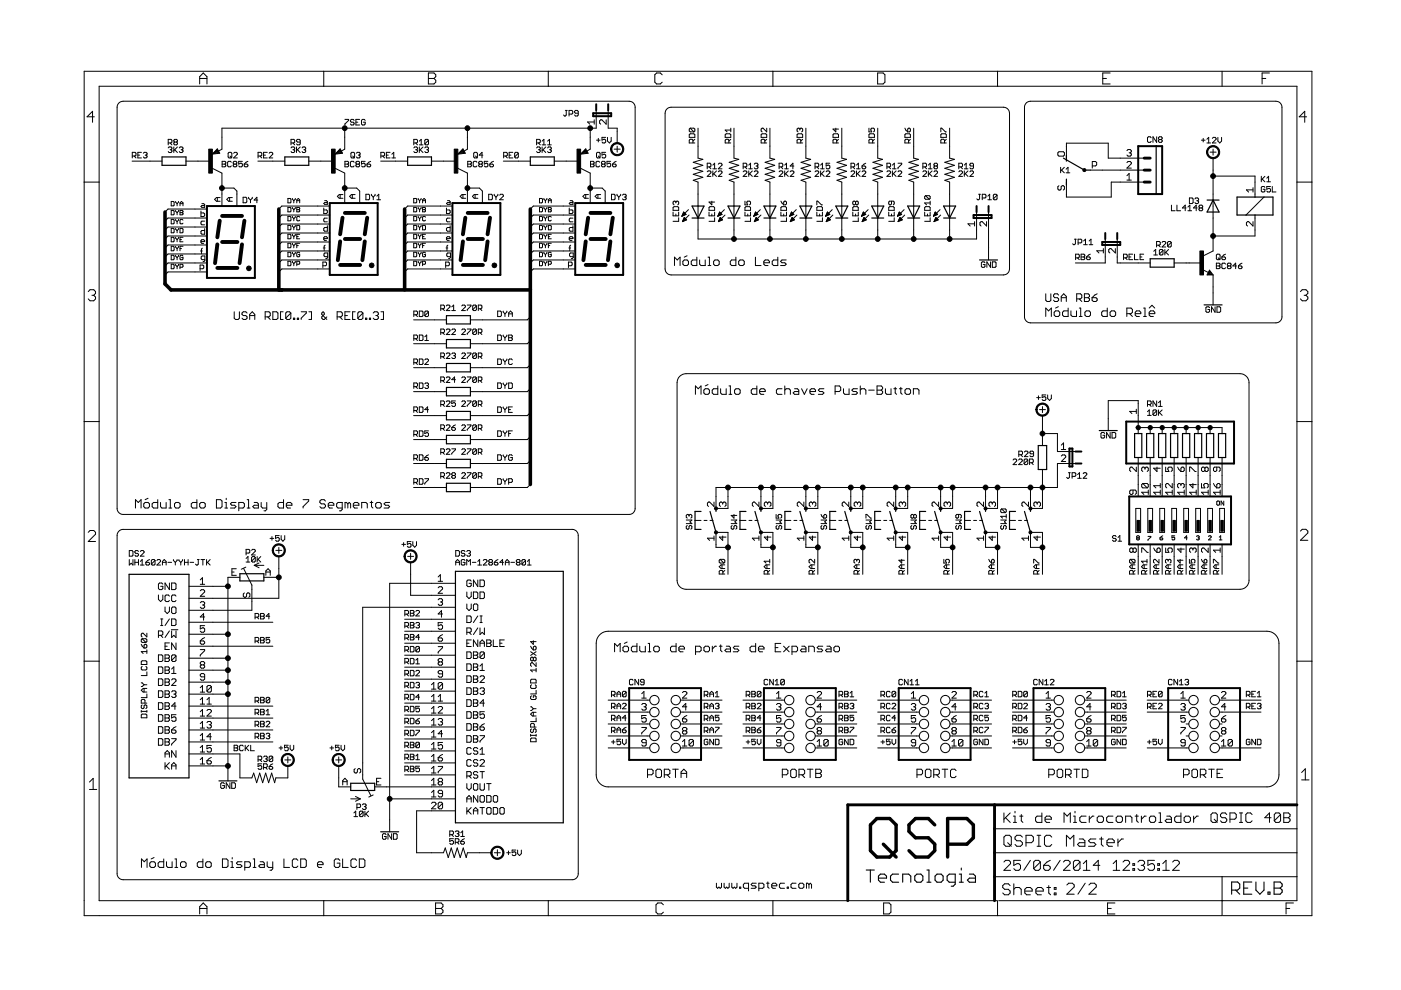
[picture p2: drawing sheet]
<svg xmlns="http://www.w3.org/2000/svg" width="297mm" height="210mm" viewBox="0 0 297 210" stroke-linecap="round" stroke-linejoin="round" font-family="sans-serif">
<g fill="#000" stroke="#000" stroke-width=".21">
<path d="M17.8 15.1v23.5zM21 18.3v20.3zM42.3 16.3v1.5zM43.1 15.5l-.8 .8zM42.3 16.6h1.6zM43.1 15.5l.8 .8zM43.9 16.3v1.5zM17.8 15.1h50.8zM21 18.3h47.6zM68.6 15.1v3.2zM90.8 15.5v2.3zM90.8 15.5h1.2z"/>
<path d="M90.8 16.6h1.2zM92 15.5l.4 .4zM92 16.6l.4 .4zM90.8 17.8h1.2zM92.4 15.9v.4zM92 16.6l.4-.3zM92.4 17v.4zM92 17.8l.4-.4zM68.6 15.1h47.6zM68.6 18.3h47.6zM116.2 15.1v3.2zM138.8 15.9v1.5z"/>
<path d="M138.8 17.4l.4 .4zM139.2 15.5l-.4 .4zM139.2 17.8h.8zM139.2 15.5h.8zM140 17.8l.4-.4zM140 15.5l.4 .4zM116.2 15.1h47.7zM116.2 18.3h47.7zM163.9 15.1v3.2zM186.1 15.5v2.3zM186.1 17.8h1.1zM187.2 17.8l.4-.4z"/>
<path d="M186.1 15.5h1.1zM187.6 15.9v1.5zM187.2 15.5l.4 .4zM163.9 18.3h47.6zM163.9 15.1h47.6zM211.5 15.1v3.2zM233.8 15.5v2.3zM233.8 17.8h1.6zM233.8 16.6h.8zM233.8 15.5h1.6zM259.1 15.1v3.2zM267.6 15.5v2.3z"/>
<path d="M267.6 15.5h1.6zM267.6 16.6h.8zM211.5 18.3h63.5zM211.5 15.1h66.7zM17.8 38.6v50.8zM17.8 38.6h3.2zM18.5 24.8h1.5zM19.6 23.6v2.3zM19.6 23.6l-1.1 1.2zM21 38.6v50.8zM26.1 21.5h107.3zM28 32.3v1.2z"/>
<path d="M28 32.3h.6zM28.4 33.1l.4 .4zM28.6 32.3l.2 .2zM28 33.1h.6zM28.8 32.5v.4zM28.6 33.1l.2-.2zM29.2 32.3v1.2zM29.2 33.5h.8zM29.2 32.9h.4zM29.2 32.3h.8zM30.4 32.5l.2-.2zM30.6 32.3h.4z"/>
<path d="M30.4 33.3l.2 .2zM31 32.3l.2 .2zM30.8 32.9h.2zM31 32.9l.2 .2zM30.6 33.5h.4zM31.2 32.5v.2zM31 32.9l.2-.2zM31.2 33.1v.2zM31.2 33.3l-.2 .2zM31.8 34.2h2.6zM28 34.2h3.8zM35.9 31.2l-.2 .2z"/>
<path d="M35.7 29.5v1.2zM35.7 29.5h.6zM35.9 31.2h.4zM35.7 32.1l.2 .2zM36.1 30.3l.3 .4zM36.3 31.2l.1 .2zM36.1 31.7h.2zM36.3 31.7l.1 .2zM35.9 32.3h.4zM36.3 29.5l.1 .2zM35.7 30.3h.6zM36.4 31.4v.2z"/>
<path d="M36.4 31.6l-.1 .1zM36.4 31.9v.2zM36.4 32.1l-.1 .2zM36.4 29.7v.4zM36.4 30.1l-.1 .2zM36.9 31.2v1.1zM37.6 31.2l-.7 .7zM36.9 29.7l.1-.2zM36.9 30.3v.2zM36.9 30.3l.1-.2zM36.9 29.7v.2zM37 31.7l.6 .6z"/>
<path d="M37 29.5h.4zM36.9 30.5l.1 .2zM36.9 29.9l.1 .2zM37 30.1h.4zM37.4 29.5l.2 .2zM37.4 30.1l.2 .2zM37 30.7h.4zM37.6 29.7v.2zM37.6 29.9l-.2 .2zM37.6 30.3v.2zM37.6 30.5l-.2 .2zM38.2 31.2l-.2 .2z"/>
<path d="M38.2 31.2h.4zM38 32.1l.2 .2zM38.6 31.2l.2 .2zM38.4 31.7h.2zM38.6 31.7l.2 .2zM38.2 32.3h.4zM38.8 31.4v.2zM38.6 31.7l.2-.1zM38.8 31.9v.2zM38.8 32.1l-.2 .2zM39.4 34.2h2.6zM42 34.2h2.5z"/>
<path d="M45 32.7l1.6-.2zM46.1 31.6l-1.1 1.1zM46.1 31.6l.5 .9zM47.1 29.1v2.5zM47.1 36.7v2.5zM46.3 32l.8-.4zM45 35.7l2.1 1zM47.1 27.2v1.9zM47.1 39.2v.7zM47.1 39.9v1.2zM47.1 39.9h2.5zM47.1 34.2v1.2z"/>
<path d="M47.1 34.2h.6zM47.1 34.8h.6zM47.7 34.2l.2 .2zM47.7 34.8l.2 .2zM47.1 35.4h.6zM47.9 34.4v.2zM47.9 34.6l-.2 .2zM47.9 35v.2zM47.9 35.2l-.2 .2zM48.3 34.4v.8zM48.3 35.2l.2 .2zM48.4 32.5v.8z"/>
<path d="M48.4 32.5l.2-.2zM48.3 34.4l.2-.2zM48.5 35.4h.4zM48.6 32.3h.4zM48.4 33.3l.2 .2zM48.8 33.1l.3 .4zM48.5 34.2h.4zM49 35.2l-.1 .2zM49 32.3l.1 .2zM48.6 33.5h.4zM48.9 34.2l.1 .2zM49.1 32.5v.8z"/>
<path d="M49.1 33.3l-.1 .2zM49.4 34.4l.2-.2zM49.4 35v.2zM49.4 35l.2-.2zM49.4 34.4v.2zM49.5 33.5l.8-.8zM49.6 39.9l.6 .6zM49.6 34.2h.4zM49.4 35.2l.2 .2zM49.4 34.6l.2 .2zM49.6 34.8h.4zM49.5 32.5l.2-.2z"/>
<path d="M50 34.2l.2 .2zM50 34.8l.2 .2zM49.6 35.4h.4zM49.7 32.3h.4zM50.2 34.4v.2zM50.2 34.6l-.2 .2zM50.2 35v.2zM50.2 35.2l-.2 .2zM49.5 33.5h.8zM50.3 32.5v.2zM50.1 32.3l.2 .2zM50.6 34.2v.6z"/>
<path d="M50.6 34.8l.4-.2zM50.6 35.2l.2 .2zM51 34.6h.2zM51.2 34.6l.2 .2zM50.8 35.4h.4zM50.6 34.2h.8zM51.4 34.8v.4zM51.4 35.2l-.2 .2zM51.8 34.8v.4zM51.8 35.2l.2 .2zM52 35.4h.4zM52.2 34.4l-.4 .4z"/>
<path d="M52.4 35.4l.2-.2zM51.8 34.8h.6zM52.2 34.4l.4-.2zM52.6 35v.2zM52.4 34.8l.2 .2zM54.7 34.2h3.1zM54.7 32.3v1.2zM54.7 32.3h.6zM55.1 33.1l.4 .4zM55.3 32.3l.2 .2zM54.7 33.1h.6zM55.5 32.5v.4z"/>
<path d="M55.3 33.1l.2-.2zM55.9 32.3v1.2zM55.9 33.5h.8zM55.9 32.9h.4zM55.9 32.3h.8zM57.8 32.7l-.7 .8zM57.3 32.3l-.2 .2zM57.3 32.3h.3zM57.1 33.5h.7zM57.8 32.5v.2zM57.6 32.3l.2 .2zM57.8 34.2h2.6z"/>
<path d="M61.9 31.2l-.2 .2zM61.7 29.5v1.2zM61.7 29.5h.6zM61.9 31.2h.4zM61.7 32.1l.2 .2zM62.1 30.3l.4 .4zM62.3 31.2l.2 .2zM62.1 31.7h.2zM62.3 31.7l.2 .2zM61.9 32.3h.4zM62.3 29.5l.2 .2zM61.7 30.3h.6z"/>
<path d="M62.5 31.4v.2zM62.5 31.6l-.2 .1zM62.5 31.9v.2zM62.5 32.1l-.2 .2zM62.5 29.7v.4zM62.5 30.1l-.2 .2zM62.9 31.2v1.1zM62.9 31.9l.7-.7zM62.9 30.5l.2 .2zM62.9 29.7v.2zM62.9 29.9l.2 .2zM63.1 31.7l.5 .6z"/>
<path d="M63.1 30.7h.4zM62.9 29.7l.2-.2zM63.1 30.1h.5zM63.5 30.7l.1-.2zM63.1 29.5h.4zM63.6 29.7v.8zM63.5 29.5l.1 .2zM64.2 31.2l-.1 .2zM64.2 31.2h.4zM64.1 32.1l.1 .2zM64.6 31.2l.2 .2zM64.4 31.7h.2z"/>
<path d="M64.6 31.7l.2 .2zM64.2 32.3h.4zM64.8 31.4v.2zM64.8 31.6l-.2 .1zM64.8 31.9v.2zM64.8 32.1l-.2 .2zM65.5 34.2h2.5zM68 34.2h2.5zM71.1 32.7l1.5-.2zM72.1 31.6l-1 1.1zM72.1 31.6l.5 .9zM73.1 29.1v2.5z"/>
<path d="M73.1 36.7v2.5zM72.3 32l.8-.4zM71.1 35.7l2 1zM73.1 39.2v.7zM73.1 27.2v1.9zM73.1 27.2h26zM47.1 27.2h26zM73.1 34.2v1.2zM73.1 34.2h.6zM73.1 34.8h.6zM73.1 25.3h.8zM73.1 26.3v.2z"/>
<path d="M73.7 34.2l.2 .2zM73.7 34.8l.2 .2zM73.1 35.4h.6zM73.9 34.4v.2zM73.9 34.6l-.2 .2zM73.9 35v.2zM73.9 35.2l-.2 .2zM73.9 25.3v.2zM73.1 26.3l.8-.8zM74.3 34.4v.8zM74.3 35.2l.2 .2zM74.3 25.5v.2z"/>
<path d="M74.3 25.7l.2 .2zM74.4 32.5v.8zM74.4 32.5l.2-.2zM74.5 34.2l-.2 .2zM74.5 35.4h.4zM74.5 25.3l-.2 .2zM74.5 25.9h.4zM74.3 26.3l.2 .2zM74.6 32.3h.4zM74.4 33.3l.2 .2zM74.8 33.1l.4 .4zM74.5 34.2h.4z"/>
<path d="M74.9 35.4l.2-.2zM74.5 25.3h.4zM74.9 25.9l.2 .2zM74.5 26.5h.4zM75 32.3l.2 .2zM74.6 33.5h.4zM74.9 34.2l.2 .2zM74.9 25.3l.2 .2zM75.1 26.1v.2zM75.1 26.3l-.2 .2zM75.2 32.5v.8zM75.2 33.3l-.2 .2z"/>
<path d="M75.5 34.4l.2-.2zM75.5 35v.2zM75.5 35l.2-.2zM75.5 34.4v.2zM75.5 25.3v1.2zM75.5 26.5h.7zM75.5 25.9h.4zM75.6 32.5l.2-.2zM73.1 39.9h2.5zM75.7 34.2h.4zM75.5 35.2l.2 .2zM75.5 34.6l.2 .2z"/>
<path d="M75.7 34.8h.4zM75.8 32.3h.4zM75.6 33.3l.2 .2zM76.1 34.2l.1 .2zM76.1 34.8l.1 .2zM75.7 35.4h.4zM76.2 32.3l.1 .2zM76 32.9h.2zM76.2 32.9l.1 .2zM75.8 33.5h.4zM76.2 34.4v.2zM76.2 34.6l-.1 .2z"/>
<path d="M76.2 35v.2zM76.2 35.2l-.1 .2zM75.5 25.3h.7zM76.3 32.5v.2zM76.3 32.7l-.1 .2zM76.3 33.1v.2zM76.3 33.3l-.1 .2zM76.6 34.2v.6zM76.6 34.8l.4-.2zM76.6 25.5v.8zM76.6 26.3l.2 .2zM76.6 35.2l.2 .2z"/>
<path d="M76.8 25.3l-.2 .2zM76.8 26.5h.4zM77 34.6h.2zM77.2 34.6l.2 .2zM76.8 35.4h.4zM76.8 25.3h.4zM77.4 26.3l-.2 .2zM76.6 34.2h.8zM77.4 34.8v.4zM77.2 35.4l.2-.2zM77.2 25.3l.2 .2zM77.4 25.9v.4z"/>
<path d="M77 25.9h.4zM77.8 34.8v.4zM77.8 35.2l.2 .2zM78 35.4h.4zM78.2 34.4l-.4 .4zM78.4 35.4l.2-.2zM77.8 34.8h.6zM78.2 34.4l.4-.2zM78.6 35v.2zM78.4 34.8l.2 .2zM80.7 34.2h3.2zM80.8 32.3v1.2z"/>
<path d="M80.8 32.3h.5zM81.1 33.1l.4 .4zM81.3 32.3l.2 .2zM80.8 33.1h.5zM81.5 32.5v.4zM81.5 32.9l-.2 .2zM81.9 32.3v1.2zM81.9 33.5h.8zM81.9 32.9h.4zM81.9 32.3h.8zM83.1 32.7l.4-.4zM83.1 33.5h.8z"/>
<path d="M83.5 32.3v1.2zM83.9 34.2h2.5zM87.9 31.2l-.2 .2zM87.7 29.5v1.2zM87.7 29.5h.6zM87.9 31.2h.4zM87.7 32.1l.2 .2zM88.1 30.3l.4 .4zM88.3 31.2l.2 .2zM88.1 31.7h.2zM88.3 31.7l.2 .2zM87.9 32.3h.4z"/>
<path d="M88.3 29.5l.2 .2zM87.7 30.3h.6zM88.5 31.4v.2zM88.5 31.6l-.2 .1zM88.5 31.9v.2zM88.5 32.1l-.2 .2zM88.5 29.7v.4zM88.5 30.1l-.2 .2zM88.9 31.2v1.1zM88.9 31.9l.8-.7zM88.9 29.9l.4-.4zM88.9 30.7h.8z"/>
<path d="M89.1 31.7l.6 .6zM89.3 29.5v1.2zM90.1 31.4l.2-.2zM90.1 29.7v.8zM90.1 29.7l.2-.2zM90.1 30.5l.7-.8zM90.3 31.2h.4zM90.1 32.1l.2 .2zM90.3 29.5h.4zM90.1 30.5l.2 .2zM90.7 31.2l.1 .2zM90.5 31.7h.2z"/>
<path d="M90.7 31.7l.1 .2zM90.3 32.3h.4zM90.7 29.5l.1 .2zM90.3 30.7h.4zM90.8 31.4v.2zM90.8 31.6l-.1 .1zM90.8 31.9v.2zM90.8 32.1l-.1 .2zM90.8 29.7v.8zM90.8 30.5l-.1 .2zM91.5 34.2h2.5zM94 34.2h2.6z"/>
<path d="M97.1 32.7l1.6-.2zM98.1 31.6l-1 1.1zM98.1 31.6l.6 .9zM99.1 29.1v2.5zM99.1 36.7v2.5zM98.4 32l.7-.4zM97.1 35.7l2 1zM99.1 39.2v.7zM99.1 39.9v.6zM99.1 39.9h2.5zM99.1 27.2h26zM99.1 27.2v1.9z"/>
<path d="M99.2 34.2v1.2zM99.2 34.2h.5zM99.2 34.8h.5zM99.7 34.2l.2 .2zM99.7 34.8l.2 .2zM99.2 35.4h.5zM99.9 34.4v.2zM99.7 34.8l.2-.2zM99.9 35v.2zM99.7 35.4l.2-.2zM100.3 34.4v.8zM100.3 35.2l.2 .2z"/>
<path d="M100.4 32.5v.8zM100.4 32.5l.2-.2zM100.5 34.2l-.2 .2zM100.5 35.4h.4zM100.6 32.3h.4zM100.4 33.3l.2 .2zM100.8 33.1l.4 .4zM100.5 34.2h.4zM100.9 35.4l.2-.2zM101 32.3l.2 .2zM100.6 33.5h.4zM100.9 34.2l.2 .2z"/>
<path d="M101.2 32.5v.8zM101.2 33.3l-.2 .2zM101.5 34.4l.2-.2zM101.5 35v.2zM101.5 35l.2-.2zM101.5 34.4v.2zM101.6 32.9h.8zM101.6 39.9l.7 .6zM101.7 34.2h.4zM101.5 35.2l.2 .2zM101.5 34.6l.2 .2zM101.7 34.8h.4z"/>
<path d="M102.1 34.2l.2 .2zM102.1 34.8l.2 .2zM101.7 35.4h.4zM102.2 32.3v1.2zM102.2 32.3l-.6 .6zM102.3 34.4v.2zM102.3 34.6l-.2 .2zM102.3 35v.2zM102.3 35.2l-.2 .2zM102.7 34.2v.6zM102.7 34.8l.4-.2zM102.7 35.2l.2 .2z"/>
<path d="M103.1 34.6h.2zM103.3 34.6l.1 .2zM102.9 35.4h.4zM102.7 34.2h.7zM103.4 34.8v.4zM103.4 35.2l-.1 .2zM103.8 34.8v.4zM103.8 35.2l.2 .2zM104 35.4h.4zM104.2 34.4l-.4 .4zM104.4 35.4l.2-.2zM103.8 34.8h.6z"/>
<path d="M104.2 34.4l.4-.2zM104.6 35v.2zM104.4 34.8l.2 .2zM106.7 34.2h3.2zM106.8 32.3v1.2zM106.8 32.3h.6zM107.2 33.1l.4 .4zM107.4 32.3l.2 .2zM106.8 33.1h.6zM107.6 32.5v.4zM107.4 33.1l.2-.2zM107.9 32.3v1.2z"/>
<path d="M107.9 33.5h.8zM107.9 32.9h.4zM107.9 32.3h.8zM109.1 32.5v.8zM109.1 32.5l.2-.2zM109.1 33.3l.8-.8zM109.3 32.3h.4zM109.1 33.3l.2 .2zM109.7 32.3l.2 .2zM109.3 33.5h.4zM109.9 32.5v.8zM109.9 33.3l-.2 .2z"/>
<path d="M109.9 34.2h2.5zM114 31.2l-.2 .2zM113.8 29.5v1.2zM113.8 29.5h.5zM114 31.2h.3zM113.8 32.1l.2 .2zM114.2 30.3l.4 .4zM114.3 31.2l.3 .2zM114.2 31.7h.1zM114.3 31.7l.3 .2zM114 32.3h.3zM114.3 29.5l.3 .2z"/>
<path d="M113.8 30.3h.5zM114.6 31.4v.2zM114.3 31.7l.3-.1zM114.6 31.9v.2zM114.6 32.1l-.3 .2zM114.6 29.7v.4zM114.3 30.3l.3-.2zM114.9 31.2v1.1zM114.9 31.9l.8-.7zM114.9 29.9l.4-.4zM114.9 30.7h.8zM115.1 31.7l.6 .6z"/>
<path d="M115.3 29.5v1.2zM116.3 31.2l-.2 .2zM116.1 29.9l.4-.4zM116.1 30.7h.8zM116.3 31.2h.4zM116.1 32.1l.2 .2zM116.5 29.5v1.2zM116.7 31.2l.2 .2zM116.5 31.7h.2zM116.7 31.7l.2 .2zM116.3 32.3h.4zM116.9 31.4v.2z"/>
<path d="M116.9 31.6l-.2 .1zM116.9 31.9v.2zM116.9 32.1l-.2 .2zM119.5 24.4l.2 .2zM119.7 24.6h.2zM120.1 24.4l-.2 .2zM119.9 23.4h.4zM120.1 23.4v1zM117.5 34.2h2.6zM120.1 34.2h2.5zM120.6 23.4v1.2zM120.6 23.4h.6z"/>
<path d="M121.2 23.4l.2 .2zM120.6 24.2h.6zM121.4 23.6v.4zM121.4 24l-.2 .2zM121.8 24.4l.2 .2zM121.8 23.6v.2zM121.8 23.8l.2 .2zM122 24.6h.4zM122 23.4l-.2 .2zM122 24h.6zM122.6 24.4l-.2 .2zM122 23.4h.4z"/>
<path d="M122.6 23.6v.8zM122.4 23.4l.2 .2zM123.1 32.7l1.6-.2zM124.2 31.6l-1.1 1.1zM124.6 25.9h1.4zM124.2 31.6l.5 .9zM124.6 25.9l.5 .4zM125.1 29.1v2.5zM125.1 36.7v2.5zM124.4 32l.7-.4zM123.1 35.7l2 1zM125.1 39.2v.7z"/>
<path d="M125.1 39.9v.6zM125.1 39.9h2.6zM125.1 27.2v1.9zM125.2 34.2v1.2zM125.2 34.2h.6zM125.2 34.8h.6zM125.8 34.2l.2 .2zM125.8 34.8l.2 .2zM125.2 35.4h.6zM126 34.4v.2zM125.8 34.8l.2-.2zM126 35v.2z"/>
<path d="M126 35.2l-.2 .2zM126 25.4v.9zM126.4 34.4v.8zM126.4 35.2l.2 .2zM126.4 24.6v2.6zM126.4 23.4v1.2zM125.1 27.2h1.3zM126.5 29.7h.7zM126.5 32.5v.8zM126.5 32.5l.2-.2zM126.6 34.2l-.2 .2zM126.6 35.4h.3z"/>
<path d="M126.7 32.3h.3zM126.5 33.3l.2 .2zM126.9 29.3v.8zM126.9 33.1l.3 .4zM126.6 34.2h.3zM126.9 35.4l.2-.2zM127 32.3l.2 .2zM126.7 33.5h.3zM127.1 25.6v.5zM127.1 26.1l.3 .2zM126.9 34.2l.2 .2zM127.2 32.5v.8z"/>
<path d="M127.2 33.3l-.2 .2zM127.4 25.4l-.3 .2zM127.5 34.4l.2-.2zM127.5 35v.2zM127.5 35l.2-.2zM127.5 34.4v.2zM127.4 25.4h.2zM127.6 29.1v.6zM127.6 29.7l.4-.2zM127.6 32.3v.6zM127.6 32.9l.4-.2zM127.7 39.9l.6 .6z"/>
<path d="M127.7 34.2h.4zM127.5 35.2l.2 .2zM127.5 34.6l.2 .2zM127.7 34.8h.4zM127.6 30.1l.2 .2zM127.6 33.3l.2 .2zM128 29.5h.2zM128 32.7h.2zM128.1 34.2l.2 .2zM128.1 34.8l.2 .2zM127.7 35.4h.4zM128.2 29.5l.2 .2z"/>
<path d="M127.8 30.3h.4zM128.2 32.7l.2 .2zM127.8 33.5h.4zM128.3 34.4v.2zM128.3 34.6l-.2 .2zM128.3 35v.2zM128.3 35.2l-.2 .2zM127.6 29.1h.8zM128.4 29.7v.4zM128.4 30.1l-.2 .2zM127.6 32.3h.8zM128.4 32.9v.4z"/>
<path d="M128.4 33.3l-.2 .2zM128.5 25.4v.9zM127.6 25.4l.9 .9zM128.7 34.2v.6zM128.7 34.8l.4-.2zM128.8 29.1v.8zM128.8 29.9l.4 .4zM128.7 35.2l.2 .2zM128.9 24.6v2.6zM128.9 23.4v1.2zM128.9 27.2h2zM129.1 34.6h.2z"/>
<path d="M129.6 29.9l-.4 .4zM129.3 34.6l.2 .2zM128.9 35.4h.4zM128.7 34.2h.8zM129.5 34.8v.4zM129.5 35.2l-.2 .2zM129.6 29.1v.8zM129.9 34.8v.4zM129.9 35.2l.2 .2zM130.1 35.4h.4zM130.3 34.4l-.4 .4zM130.6 35.2l-.1 .2z"/>
<path d="M129.9 34.8h.6zM130.3 34.4l.3-.2zM130.6 35v.2zM130.5 34.8l.1 .2zM130.9 27.8v2.6zM130.9 31v1.3zM130.9 27.2v.6zM130.2 31.6h1.3zM134.7 22.7v85.1zM142.3 22.7h70.5zM146.1 29.7v.6zM146.1 29.7l.2-.2z"/>
<path d="M146.1 29.1h1.2zM146.1 28.6v.5zM146.1 27.4v.4zM146.1 27.4l.2-.2zM146.3 29.5h.4zM146.1 28.6l.2-.2zM146.1 27.8l.2 .2zM146.3 27.2h.8zM146.7 29.5l.2 .2zM146.9 29.7v.6zM146.9 29.9l.4-.4zM147 38.2l2-.6z"/>
<path d="M147 37l2-.7zM147 35.7l2-.6zM147 34.4l2-.6zM146.3 28.4h.8zM146.3 28h.8zM147.1 27.2l.2 .2zM146.3 27.2l.8 .8zM146.1 30.3h1.2zM147.3 28.6v.5zM147.1 28.4l.2 .2zM147.3 27.4v.4zM147.1 28l.2-.2z"/>
<path d="M148 31v2.5zM147 38.2l1 .4zM148 27.2v3.8zM147 37l2 .6zM147 35.7l2 .6zM147 34.4l2 .7zM148 33.5l1 .3zM149.9 37.4l.8-.8zM149.9 34.6v1.2zM149.9 34.6h.6zM149.9 36.4l.3-.2zM150.3 35.4l.4 .4z"/>
<path d="M150.2 36.2h.3zM150.5 34.6l.2 .2zM149.9 35.4h.6zM149.9 37.4h.8zM150.7 36.4v.2zM150.5 36.2l.2 .2zM150.7 34.8v.4zM150.7 35.2l-.2 .2zM151.1 36.2v1.2zM151.1 37l.8-.8zM151.5 34.6l-.4 .4zM151.1 35.8h.8z"/>
<path d="M151.3 36.8l.6 .6zM151.5 34.6v1.2zM152.3 37.4l.8-.8zM152.3 35.8l.8-.8zM152.5 36.2l-.2 .2zM152.5 34.6l-.2 .2zM152.5 36.2h.4zM152.5 34.6h.4zM152.3 37.4h.8zM153.1 36.4v.2zM152.9 36.2l.2 .2zM152.3 35.8h.8z"/>
<path d="M153.1 34.8v.2zM152.9 34.6l.2 .2zM153.8 29.7v.6zM153.8 29.7l.2-.2zM153.8 29.1h1.1zM153.8 28.6v.5zM153.8 27.6h1.1zM154 29.5h.3zM153.8 28.6l.2-.2zM153.8 27.6l.4 .4zM154.3 29.5l.2 .2zM154.5 29.7v.6z"/>
<path d="M154.5 29.9l.4-.4zM154.6 38.2l2-.6zM154.6 37l2-.7zM154.6 35.7l2-.6zM154.6 34.4l2-.6zM154 28.4h.7zM153.8 30.3h1.1zM154.9 28.6v.5zM154.7 28.4l.2 .2zM154.9 27.2v.8zM155.6 31v2.5zM154.6 38.2l1 .4z"/>
<path d="M155.6 27.2v3.8zM154.6 37l2 .6zM154.6 35.7l2 .6zM154.6 34.4l2 .7zM155.6 33.5l1 .3zM157.6 37.4l.7-.8zM157.6 34.6v1.2zM157.6 34.6h.6zM157.6 36.4l.2-.2zM158 35.4l.3 .4zM157.8 36.2h.4zM158.2 34.6l.1 .2z"/>
<path d="M157.6 35.4h.6zM157.6 37.4h.7zM158.3 36.4v.2zM158.2 36.2l.1 .2zM158.3 34.8v.4zM158.3 35.2l-.1 .2zM158.7 36.2v1.2zM159.5 36.2l-.8 .8zM159.1 34.6l-.4 .4zM158.7 35.8h.8zM158.9 36.8l.6 .6zM159.1 34.6v1.2z"/>
<path d="M159.9 37.4l.8-.8zM160.1 34.6l-.2 .2zM160.1 36.2l-.2 .2zM160.1 34.6h.4zM159.9 35.6l.2 .2zM160.1 36.2h.4zM160.5 34.6l.2 .2zM160.3 35.2h.2zM160.5 35.2l.2 .2zM160.1 35.8h.4zM159.9 37.4h.8zM160.7 36.4v.2z"/>
<path d="M160.5 36.2l.2 .2zM160.7 34.8v.2zM160.7 35l-.2 .2zM160.7 35.4v.2zM160.7 35.6l-.2 .2zM161.4 29.7v.6zM161.4 29.7l.2-.2zM161.4 29.1h1.2zM161.4 28.6v.5zM161.4 27.4v.4zM161.4 27.8l.2 .2zM161.6 29.5h.4z"/>
<path d="M161.4 28.6l.2-.2zM161.4 27.4l.2-.2zM161.6 27.2h.2zM162 29.5l.2 .2zM162.2 29.7v.6zM162.2 29.9l.4-.4zM162.2 38.2l2.1-.6zM162.2 37l2.1-.7zM162.2 35.7l2.1-.6zM162.2 34.4l2.1-.6zM161.6 28.4h.7zM161.4 30.3h1.2z"/>
<path d="M162.6 28.6v.5zM162.3 28.4l.3 .2zM162.6 27.2v.8zM161.8 27.2l.8 .8zM163.2 31v2.5zM162.2 38.2l1 .4zM163.2 27.2v3.8zM162.2 37l2.1 .6zM162.2 35.7l2.1 .6zM162.2 34.4l2.1 .7zM163.2 33.5l1.1 .3zM165.2 37.4l.8-.8z"/>
<path d="M165.2 34.6v1.2zM165.2 34.6h.6zM165.2 36.4l.2-.2zM165.6 35.4l.4 .4zM165.4 36.2h.4zM165.8 34.6l.2 .2zM165.2 35.4h.6zM165.2 37.4h.8zM166 36.4v.2zM165.8 36.2l.2 .2zM166 34.8v.4zM166 35.2l-.2 .2z"/>
<path d="M166.4 36.2v1.2zM167.1 36.2l-.7 .8zM166.8 34.6l-.4 .4zM166.4 35.8h.7zM166.6 36.8l.5 .6zM166.8 34.6v1.2zM167.5 37.4l.8-.8zM167.5 35.2h.8zM167.7 36.2l-.2 .2zM167.7 36.2h.4zM168.1 34.6v1.2zM168.1 34.6l-.6 .6z"/>
<path d="M167.5 37.4h.8zM168.3 36.4v.2zM168.1 36.2l.2 .2zM169 29.7v.6zM169 29.7l.2-.2zM169 29.1h1.2zM169 28.6v.5zM169 27.4v.4zM169 27.4l.2-.2zM169.2 29.5h.4zM169 28.6l.2-.2zM169 27.8l.2 .2z"/>
<path d="M169.2 27.2h.2zM169.4 27.2l.2 .2zM169.6 29.5l.2 .2zM169.6 27.4v.2zM169.6 27.4l.2-.2zM169.8 29.7v.6zM169.8 29.9l.4-.4zM169.8 27.2h.2zM169.8 38.2l2.1-.6zM169.8 37l2.1-.7zM169.8 35.7l2.1-.6zM169.8 34.4l2.1-.6z"/>
<path d="M169.2 28.4h.8zM170 27.2l.2 .2zM169 30.3h1.2zM170.2 28.6v.5zM170 28.4l.2 .2zM170.2 27.4v.4zM170 28l.2-.2zM170.9 31v2.5zM169.8 38.2l1.1 .4zM170.9 27.2v3.8zM169.8 37l2.1 .6zM169.8 35.7l2.1 .6z"/>
<path d="M169.8 34.4l2.1 .7zM170.9 33.5l1 .3zM172.8 37.4l.8-.8zM172.8 34.6v1.2zM172.8 34.6h.6zM172.8 36.4l.2-.2zM173.2 35.4l.4 .4zM173 36.2h.4zM173.4 34.6l.2 .2zM172.8 35.4h.6zM172.8 37.4h.8zM173.6 36.4v.2z"/>
<path d="M173.4 36.2l.2 .2zM173.6 34.8v.4zM173.6 35.2l-.2 .2zM174 36.2v1.2zM174.8 36.2l-.8 .8zM174.4 34.6l-.4 .4zM174 35.8h.8zM174.2 36.8l.6 .6zM174.4 34.6v1.2zM175.2 37.4l.7-.8zM175.2 34.6v.6zM175.2 35.2l.3-.2z"/>
<path d="M175.3 36.2l-.1 .2zM175.2 35.6l.1 .2zM175.5 35h.2zM175.3 36.2h.4zM175.7 35l.2 .2zM175.3 35.8h.4zM175.2 37.4h.7zM175.9 36.4v.2zM175.7 36.2l.2 .2zM175.2 34.6h.7zM175.9 35.2v.4zM175.9 35.6l-.2 .2z"/>
<path d="M176.6 29.7v.6zM176.6 29.7l.2-.2zM176.6 29.1h1.2zM176.6 28.6v.5zM176.6 27.4l.6 .6zM176.8 29.5h.4zM176.8 28.4l-.2 .2zM177.2 29.5l.2 .2zM177.2 27.2v.8zM177.4 29.7v.6zM177.4 29.9l.4-.4zM177.5 38.2l2-.6z"/>
<path d="M177.5 37l2-.7zM177.5 35.7l2-.6zM177.5 34.4l2-.6zM176.8 28.4h.8zM176.6 30.3h1.2zM177.8 28.6v.5zM177.6 28.4l.2 .2zM176.6 27.4h1.2zM178.5 31v2.5zM177.5 38.2l1 .4zM178.5 27.2v3.8zM177.5 37l2 .6z"/>
<path d="M177.5 35.7l2 .6zM177.5 34.4l2 .7zM178.5 33.5l1 .3zM180.4 37.4l.8-.8zM180.4 34.6v1.2zM180.4 34.6h.6zM180.6 36.2l-.2 .2zM180.8 35.4l.4 .4zM180.6 36.2h.4zM181 34.6l.2 .2zM180.4 35.4h.6zM180.4 37.4h.8z"/>
<path d="M181.2 36.4v.2zM181 36.2l.2 .2zM181.2 34.8v.4zM181.2 35.2l-.2 .2zM181.6 36.2v1.2zM181.6 37l.8-.8zM181.6 35l.4-.4zM181.6 35.8h.8zM181.8 36.8l.6 .6zM182 34.6v1.2zM182.8 37.4l.8-.8zM182.8 35.2v.4z"/>
<path d="M182.8 35.6l.2 .2zM183 36.2l-.2 .2zM183 35.8h.3zM183.2 34.8l-.4 .4zM183 36.2h.3zM183.3 35.8l.3-.2zM182.8 35.2h.5zM182.8 37.4h.8zM183.6 36.4v.2zM183.3 36.2l.3 .2zM183.2 34.8l.4-.2zM183.6 35.4v.2z"/>
<path d="M183.3 35.2l.3 .2zM184.2 29.7v.6zM184.2 29.7l.2-.2zM184.2 29.1h1.2zM184.2 28.6v.5zM184.2 27.2v.8zM184.2 28h.6zM184.4 29.5h.4zM184.4 28.4l-.2 .2zM184.6 27.4v.2zM184.6 27.4l.2-.2zM184.8 29.5l.2 .2z"/>
<path d="M184.6 27.6l.2 .4zM184.8 27.2h.4zM185 29.7v.6zM185 29.9l.4-.4zM185.1 38.2l2-.6zM185.1 37l2-.7zM185.1 35.7l2-.6zM185.1 34.4l2-.6zM184.4 28.4h.8zM185.2 27.2l.2 .2zM184.2 30.3h1.2zM185.4 28.6v.5z"/>
<path d="M185.2 28.4l.2 .2zM185.4 27.4v.4zM185.2 28l.2-.2zM186.1 31v2.5zM185.1 38.2l1 .4zM186.1 27.2v3.8zM185.1 37l2 .6zM185.1 35.7l2 .6zM185.1 34.4l2 .7zM186.1 33.5l1 .3zM188 37.4l.8-.8zM188 34.6v1.2z"/>
<path d="M188 34.6h.6zM188.2 36.2l-.2 .2zM188.4 35.4l.4 .4zM188.2 36.2h.4zM188.6 34.6l.2 .2zM188 35.4h.6zM188 37.4h.8zM188.8 36.4v.2zM188.6 36.2l.2 .2zM188.8 34.8v.4zM188.8 35.2l-.2 .2zM189.2 36.2v1.2z"/>
<path d="M189.2 37l.8-.8zM189.2 35l.4-.4zM189.2 35.8h.8zM189.4 36.8l.6 .6zM189.6 34.6v1.2zM190.4 37.4l.8-.8zM190.4 34.6h.8zM190.4 35.6v.2zM190.6 36.2l-.2 .2zM190.6 36.2h.4zM190.4 37.4h.8zM191.2 36.4v.2z"/>
<path d="M191 36.2l.2 .2zM191.2 34.6v.2zM190.4 35.6l.8-.8zM191.9 29.7v.6zM191.9 29.7l.1-.2zM191.9 29.1h1.1zM191.9 28.6v.5zM191.9 27.2l.1 .4zM192 29.5h.4zM192 28.4l-.1 .2zM192 27.6l.4 .4zM192.4 29.5l.2 .2z"/>
<path d="M192.4 28h.4zM192.4 27.4v.6zM192.6 29.7v.6zM192.6 29.9l.4-.4zM192.6 27.2l-.2 .2zM192.7 38.2l2-.6zM192.7 37l2-.7zM192.7 35.7l2-.6zM192.7 34.4l2-.6zM192 28.4h.8zM192.8 28l.2-.2zM192.6 27.2h.2z"/>
<path d="M191.9 30.3h1.1zM193 28.6v.5zM192.8 28.4l.2 .2zM193 27.4v.4zM192.8 27.2l.2 .2zM193.7 31v2.5zM192.7 38.2l1 .4zM193.7 27.2v3.8zM192.7 37l2 .6zM192.7 35.7l2 .6zM192.7 34.4l2 .7zM193.7 33.5l1 .3z"/>
<path d="M195.7 37.4l.7-.8zM195.7 34.6v1.2zM195.7 34.6h.6zM195.9 36.2l-.2 .2zM196.1 35.4l.3 .4zM195.9 36.2h.4zM196.3 34.6l.1 .2zM195.7 35.4h.6zM195.7 37.4h.7zM196.4 36.4v.2zM196.3 36.2l.1 .2zM196.4 34.8v.4z"/>
<path d="M196.4 35.2l-.1 .2zM196.8 36.2v1.2zM197.6 36.2l-.8 .8zM196.8 35l.4-.4zM196.8 35.8h.8zM197 36.8l.6 .6zM197.2 34.6v1.2zM198 37.4l.8-.8zM198.2 34.6l-.2 .2zM198 35.4v.2zM198 35.4l.2-.2zM198 34.8v.2z"/>
<path d="M198.2 36.2l-.2 .2zM198.2 34.6h.4zM198 35.6l.2 .2zM198 35l.2 .2zM198.2 35.2h.4zM198.2 36.2h.4zM198.6 34.6l.2 .2zM198.6 35.2l.2 .2zM198.2 35.8h.4zM198 37.4h.8zM198.8 36.4v.2zM198.6 36.2l.2 .2z"/>
<path d="M198.8 34.8v.2zM198.8 35l-.2 .2zM198.8 35.4v.2zM198.8 35.6l-.2 .2zM199.5 29.7v.6zM199.5 29.7l.2-.2zM199.5 29.1h1.1zM199.5 28.6v.5zM199.5 27.2v.8zM199.5 27.2h.2zM199.7 29.5h.4zM199.7 28.4l-.2 .2z"/>
<path d="M199.7 27.2l.7 .8zM200.1 29.5l.2 .2zM200.3 29.7v.6zM200.3 29.9l.3-.4zM200.3 38.2l2.1-.6zM200.3 37l2.1-.7zM200.3 35.7l2.1-.6zM200.3 34.4l2.1-.6zM199.7 28.4h.7zM200.4 28h.2zM199.5 30.3h1.1zM200.6 28.6v.5z"/>
<path d="M200.4 28.4l.2 .2zM201.3 31v2.5zM200.3 38.2l1 .4zM201.3 27.2v3.8zM200.3 37l2.1 .6zM200.3 35.7l2.1 .6zM200.3 34.4l2.1 .7zM201.3 33.5l1.1 .3zM203.3 37.4l.8-.8zM203.3 34.6v1.2zM203.3 34.6h.6zM203.5 36.2l-.2 .2z"/>
<path d="M203.7 35.4l.4 .4zM203.5 36.2h.4zM203.9 34.6l.2 .2zM203.3 35.4h.6zM203.3 37.4h.8zM204.1 36.4v.2zM203.9 36.2l.2 .2zM204.1 34.8v.4zM204.1 35.2l-.2 .2zM204.4 36.2v1.2zM205.2 36.2l-.8 .8zM204.4 35l.5-.4z"/>
<path d="M204.4 35.8h.8zM204.7 36.8l.5 .6zM204.9 34.6v1.2zM205.6 37.4l.8-.8zM205.6 35.6l.2 .2zM205.6 34.8v.2zM205.6 35l.2 .2zM205.8 36.2l-.2 .2zM205.8 35.8h.4zM205.8 34.6l-.2 .2zM205.8 35.2h.6zM205.8 36.2h.4z"/>
<path d="M206.4 35.6l-.2 .2zM205.8 34.6h.4zM205.6 37.4h.8zM206.4 36.4v.2zM206.2 36.2l.2 .2zM206.4 34.8v.8zM206.2 34.6l.2 .2zM214 24v33zM218.5 21.5h52zM224.3 32.4v.5zM224.3 32.9l.2 .2zM224.3 39.6v.5z"/>
<path d="M224.5 33.1h.9zM224.5 32.2l-.2 .2zM224.5 39.4l-.2 .2zM224.9 35.5v1.1zM224.9 36.3l.8-.8zM225 39.6l.2-.2zM225.1 36.1l.6 .5zM225.2 39.4h.2zM225.4 33.1l.3-.2zM224.5 32.2h.9zM225.4 39.4l.3 .2zM225.7 32.4v.5z"/>
<path d="M225.4 32.2l.3 .2zM225.7 39.6v.5zM226 35.9l.4-.4zM226 36.6h.8zM226.1 31v2.5zM226.1 30.4v.6zM226.1 30.4h8.9zM226.4 35.5v1.1zM231.6 34.2v1.4zM231.6 34.2h.7zM232.3 34.2l.2 .3zM231.6 35.2h.7z"/>
<path d="M232.5 34.5v.4zM232.5 34.9l-.2 .3zM231.2 36.1h2.5zM233.7 36.1h3.8zM235 30.4v3.1zM235 33.5h2.5zM235.6 38.6v3.2zM237.5 38.6h5.1zM237.5 36.1h5.1zM237.5 33.5h5.1zM235.6 38.6h1.9zM238.9 37.3l.5-.5z"/>
<path d="M238.9 38.2h1zM238.9 35.6l1-.9zM238.9 31.9l.3-.2zM239.2 34.2l-.3 .3zM239.2 31.7h.4zM238.9 32.9l.3 .2zM239.4 36.8v1.4zM239.2 34.2h.4zM239.6 31.7l.3 .2zM239.4 32.4h.2zM239.6 32.4l.3 .2zM239.2 33.1h.4z"/>
<path d="M238.9 35.6h1zM239.9 34.5v.2zM239.6 34.2l.3 .3zM239.9 31.9v.3zM239.6 32.4l.3-.2zM239.9 32.6v.3zM239.9 32.9l-.3 .2zM243.3 29.2v.8zM243.3 30l.2 .2zM243.5 29l-.2 .2zM243.5 30.2h.4zM243.5 29h.4z"/>
<path d="M243.9 30.2l.2-.2zM243.9 29l.2 .2zM244.5 29v1.2zM244.5 29l.7 1.2zM245.2 29v1.2zM245.8 29l-.2 .2zM245.6 29.8v.2zM245.6 29.8l.2-.2zM245.6 29.2v.2zM245.8 29h.4zM245.6 30l.2 .2zM245.6 29.4l.2 .2z"/>
<path d="M245.8 29.6h.4zM246.2 29l.2 .2zM246.2 29.6l.2 .2zM245.8 30.2h.4zM246.4 29.2v.2zM246.4 29.4l-.2 .2zM246.4 29.8v.2zM246.4 30l-.2 .2zM254.7 29.7h.8zM255.1 29.3v.8zM256.3 29.1l-.4 .4zM255.9 30.3h.8z"/>
<path d="M256.3 29.1v1.2zM256.6 32.3h1.2zM257 30.3l.8-.8zM257.2 33.5v2.6zM257.2 31.6v1.3zM257.2 37.3v3.8zM257.2 36.1v1.2zM257.2 29.1l-.2 .2zM257.2 29.1h.4zM257 30.3h.8zM257.8 29.3v.2zM257.6 29.1l.2 .2z"/>
<path d="M258.2 29.1v.8zM258.2 29.9l.4 .4zM259 29.9l-.4 .4zM259 29.1v.8zM266.1 38.6v2.5zM266.1 37.3v1.3zM257.2 37.3h8.9zM267.4 39.7v.8zM267.4 37.4v1.1zM268.2 37.4l-.8 .8zM267.6 39.5l-.2 .2zM267.6 38l.6 .5z"/>
<path d="M267.6 39.5h.4zM268 39.5l.2 .2zM268.6 39.5v.6zM269 37.4l-.4 .4zM268.6 38.5h.8zM269 39.9h.2zM269 37.4v1.1zM269.2 39.9l.2 .2zM268.6 39.5h.8zM269.7 39.5v1.2zM271.8 22.7v44.5zM275 18.3v20.3z"/>
<path d="M275 38.6h3.2zM275.5 24.8h1.5zM276.6 23.6v2.3zM276.6 23.6l-1.1 1.2zM278.2 15.1v23.5zM35.6 44.3l-.6 .7zM35.6 46.2l-.6 .7zM35 48.8l.6-.7zM35.6 50l-.6 .7zM35.6 51.9l-.6 .7zM35.6 53.8l-.6 .7zM35.6 55.8l-.6 .6z"/>
<path d="M35.6 57.7l-.6 .6zM36.3 42.7v.9zM36.3 43.6h.5zM36.3 44.6v1zM36.3 45.6h.5zM36.3 46.5v1zM36.3 47.5h.5zM36.3 48.4v1zM36.3 49.4h.5zM36.3 50.3v1zM36.3 51.3h.5zM36.3 52.2v1z"/>
<path d="M36.3 53.2h.5zM36.3 54.1v1zM36.3 55.1h.5zM36.3 56v1zM36.3 57h.5zM36.8 43.6l.1-.1zM36.3 42.7h.5zM36.8 45.6l.1-.2zM36.3 44.6h.5zM36.8 47.5l.1-.2zM36.3 46.5h.5zM36.8 49.4l.1-.2z"/>
<path d="M36.3 48.4h.5zM36.8 51.3l.1-.2zM36.3 50.3h.5zM36.9 53l-.1 .2zM36.3 52.2h.5zM36.9 54.9l-.1 .2zM36.3 54.1h.5zM36.9 56.8l-.1 .2zM36.3 56h.5zM36.9 42.9v.6zM36.8 42.7l.1 .2zM36.9 44.8v.6z"/>
<path d="M36.8 44.6l.1 .2zM36.9 46.7v.6zM36.8 46.5l.1 .2zM36.9 48.6v.6zM36.8 48.4l.1 .2zM36.9 50.5v.6zM36.8 50.3l.1 .2zM36.9 52.4v.6zM36.8 52.2l.1 .2zM36.9 54.3v.6zM36.8 54.1l.1 .2zM36.9 56.2v.6z"/>
<path d="M36.8 56l.1 .2zM37.2 42.7v.2zM37.2 42.9l.3 .3zM37.2 44.6v.2zM37.2 44.8l.3 .3zM37.2 46.5v.2zM37.2 46.7l.3 .3zM37.2 48.4v.2zM37.2 48.6l.3 .3zM37.2 50.3v.2zM37.2 50.5l.3 .3zM37.2 52.2v.2z"/>
<path d="M37.2 52.4l.3 .3zM37.2 54.1v.2zM37.2 54.3l.3 .3zM37.2 56v.2zM37.2 56.2l.3 .3zM37.8 42.9l-.3 .3zM37.5 43.2v.4zM37.8 44.8l-.3 .3zM37.5 45.1v.5zM37.8 46.7l-.3 .3zM37.5 47v.5zM37.8 48.6l-.3 .3z"/>
<path d="M37.5 48.9v.5zM37.8 50.5l-.3 .3zM37.5 50.8v.5zM37.8 52.4l-.3 .3zM37.5 52.7v.5zM37.8 54.3l-.3 .3zM37.5 54.6v.5zM37.8 56.2l-.3 .3zM37.5 56.5v.5zM37.8 42.7v.2zM37.8 44.6v.2zM37.8 46.5v.2z"/>
<path d="M37.8 48.4v.2zM37.8 50.3v.2zM37.8 52.2v.2zM37.8 54.1v.2zM37.8 56v.2zM38.2 43v.6zM38.2 43l.3-.3zM38.2 43.2h.6zM38.2 44.6v1zM38.2 44.6h.4zM38.2 45.1h.4zM38.2 46.7v.6z"/>
<path d="M38.2 47.3l.1 .2zM38.2 48.4v1zM38.2 49.4h.4zM38.2 50.3v1zM38.2 51.3h.6zM38.2 50.8h.3zM38.2 52.2v1zM38.2 52.2h.6zM38.2 52.7h.3zM38.2 54.3v.6zM38.2 54.9l.1 .2zM38.2 56v1z"/>
<path d="M38.2 56h.4zM38.3 46.5l-.1 .2zM38.3 47.5h.3zM38.3 54.1l-.1 .2zM38.3 55.1h.3zM38.5 42.7l.3 .3zM38.6 44.6l.2 .2zM38.6 45.1l.2 .1zM38.2 45.6h.4zM38.3 46.5h.3zM38.6 47.5l.2-.2zM38.6 49.4l.2-.2z"/>
<path d="M38.2 48.4h.4zM38.3 54.1h.3zM38.6 55.1l.2-.2zM38.6 56l.2 .2zM38.2 56.7h.4zM38.8 43v.6zM38.8 44.8v.1zM38.8 44.9l-.2 .2zM38.8 45.2v.2zM38.6 45.6l.2-.2zM38.6 46.5l.2 .2zM38.8 48.6v.6z"/>
<path d="M38.6 48.4l.2 .2zM38.2 50.3h.6zM38.6 54.1l.2 .2zM38.8 54.6v.3zM38.5 54.6h.3zM38.8 56.2v.3zM38.6 56.7l.2-.2zM41.3 48.1h2.6zM41.3 46.2h2.6zM41.3 44.3h2.6zM41.3 50h2.6zM41.3 51.9h2.6z"/>
<path d="M41.3 57.7h2.6zM41.3 55.8h2.6zM41.3 53.8h2.6zM35.6 44.3h5.7zM35.6 46.2h5.7zM35.6 48.1h5.7zM35.6 50h5.7zM35.6 51.9h5.7zM35.6 53.8h5.7zM35.6 55.8h5.7zM35.6 57.7h5.7zM42.4 56.2v1.2z"/>
<path d="M42.4 56.2h.6zM42.5 53.2h.4zM42.6 43.8l.2-.2zM42.6 44.7v1.2zM42.6 45.9h.6zM42.6 47.1v.4zM42.6 47.5l.2 .2zM42.6 49.1v.4zM42.6 49.1l.2-.2zM42.6 51v.4zM42.6 51l.2-.2zM42.7 54.5v.4z"/>
<path d="M42.7 54.9l.1 .2zM42.7 52.8v1zM42.7 52.8l.2-.2zM42.8 43.2h.4zM42.6 43.8l.2 .2zM42.8 43.6h.6zM42.8 46.9l-.2 .2zM42.8 47.7h.6zM42.6 49.5l.2 .2zM42.8 48.9h.6zM42.6 51.4l.2 .2zM42.8 50.8h.4z"/>
<path d="M42.8 54.3l-.1 .2zM42.8 55.1h.6zM43 56.2l.2 .2zM42.4 57h.6zM43.1 55.5h.1zM43.2 43.2l.2 .2zM43.2 45.9l.2-.2zM42.6 45.1h.6zM42.8 51.6h.4zM43.2 50.8l.2 .2zM43.2 56.4v.4zM43 57l.2-.2z"/>
<path d="M43.4 55.2l-.2 .3zM43.4 43.4v.6zM42.8 44h.6zM43.4 45.3v.4zM43.2 45.1l.2 .2zM42.8 46.9h.6zM43.4 48.5v1.2zM42.8 49.7h.6zM43.4 51v.2zM42.6 51.2h.8zM43.4 54.3v.9zM42.8 54.3h.6z"/>
<path d="M45.5 42.3l.4-.4zM45.5 42.3l.4 .4zM45.9 41.9h.8zM46.1 41.9v.8zM45.9 42.7h.8zM47.1 41.1v2.6zM48.1 42.3l.4-.4zM48.1 42.3l.4 .4zM48.5 41.9h.8zM48.7 41.9v.8zM48.5 42.7h.8zM50.2 41.1v2.6z"/>
<path d="M50.2 40.5v.6zM51.5 41.8v1.2zM51.5 43h.6zM52.1 43l.2-.2zM51.5 41.8h.6zM52.3 42v.8zM52.1 41.8l.2 .2zM52.7 41.8v.2zM52.7 42l.4 .4zM53.5 42l-.4 .4zM53.1 42.4v.6zM53.5 41.8v.2z"/>
<path d="M53.9 42.4h.8zM54.5 41.8v1.2zM54.5 41.8l-.6 .6zM59.1 44.3l.7-.6zM59.1 46.2l.7-.6zM59.1 48.1l.7-.6zM59.1 50l.7-.6zM59.1 51.9l.7-.6zM59.1 53.8l.7-.6zM59.1 55.8l.7-.7zM59.1 57.7l.7-.7zM59.8 43.7h7.6z"/>
<path d="M59.8 45.6h7.6zM59.8 47.5h7.6zM59.8 49.4h7.6zM59.8 51.3h7.6zM59.8 53.2h7.6zM59.8 55.1h7.6zM59.8 57h7.6zM61 42.1v.9zM61 43h.5zM61 44v.9zM61 44.9h.5zM61 45.9v.9z"/>
<path d="M61 46.8h.5zM61 47.8v.9zM61 48.7h.5zM61 49.7v.9zM61 50.6h.5zM61 51.6v.9zM61 52.5h.5zM61 53.5v.9zM61 54.4h.5zM61 55.4v.9zM61 56.3h.5zM61.5 43l.2-.1z"/>
<path d="M61 42.1h.5zM61.5 44.9l.2-.1zM61 44h.5zM61.5 46.8l.2-.1zM61 45.9h.5zM61.5 48.7l.2-.1zM61 47.8h.5zM61.5 50.6l.2-.1zM61 49.7h.5zM61.7 52.4l-.2 .1zM61 51.6h.5zM61.7 54.3l-.2 .1z"/>
<path d="M61 53.5h.5zM61.7 56.2l-.2 .1zM61 55.4h.5zM61.7 42.2v.7zM61.5 42.1l.2 .1zM61.7 44.1v.7zM61.5 44l.2 .1zM61.7 46v.7zM61.5 45.9l.2 .1zM61.7 47.9v.7zM61.5 47.8l.2 .1zM61.7 49.8v.7z"/>
<path d="M61.5 49.7l.2 .1zM61.7 51.8v.6zM61.5 51.6l.2 .2zM61.7 53.7v.6zM61.5 53.5l.2 .2zM61.7 55.6v.6zM61.5 55.4l.2 .2zM62 42.1v.1zM62 42.2l.3 .3zM62 44v.1zM62 44.1l.3 .3zM62 45.9v.1z"/>
<path d="M62 46l.3 .4zM62 47.8v.1zM62 47.9l.3 .4zM62 49.7v.1zM62 49.8l.3 .4zM62 51.6v.2zM62 51.8l.3 .3zM62 53.5v.2zM62 53.7l.3 .3zM62 55.4v.2zM62 55.6l.3 .3zM62.3 42.5l.3-.3z"/>
<path d="M62.3 42.5v.5zM62.3 44.4l.3-.3zM62.3 44.4v.5zM62.3 46.4l.3-.4zM62.3 46.4v.4zM62.3 48.3l.3-.4zM62.3 48.3v.4zM62.3 50.2l.3-.4zM62.3 50.2v.4zM62.3 52.1l.3-.3zM62.3 52.1v.4zM62.3 54l.3-.3z"/>
<path d="M62.3 54v.4zM62.3 55.9l.3-.3zM62.3 55.9v.4zM62.6 42.1v.1zM62.6 44v.1zM62.6 45.9v.1zM62.6 47.8v.1zM62.6 49.7v.1zM62.6 51.6v.2zM62.6 53.5v.2zM62.6 55.4v.2zM62.9 42.4v.6z"/>
<path d="M62.9 42.4l.3-.3zM62.9 42.5h.6zM62.9 44v.9zM62.9 44h.5zM62.9 44.4h.5zM62.9 46v.7zM62.9 46.7l.2 .1zM62.9 47.8v.9zM62.9 48.7h.5zM62.9 49.7v.9zM62.9 50.6h.6zM62.9 50.2h.3z"/>
<path d="M62.9 51.6v.9zM62.9 51.6h.6zM62.9 52.1h.3zM62.9 53.7v.6zM62.9 54.3l.2 .1zM62.9 55.4v.9zM62.9 55.4h.5zM63.1 45.9l-.2 .1zM63.1 46.8h.3zM63.1 53.5l-.2 .2zM63.1 54.4h.3zM63.2 42.1l.3 .3z"/>
<path d="M63.4 44l.1 .1zM63.4 44.4l.1 .2zM62.9 44.9h.5zM63.1 45.9h.3zM63.4 46.8l.1-.1zM63.4 48.7l.1-.1zM62.9 47.8h.5zM63.1 53.5h.3zM63.5 54.3l-.1 .1zM63.4 55.4l.1 .2zM62.9 56h.5zM63.5 42.4v.6z"/>
<path d="M63.5 44.1v.2zM63.5 44.3l-.1 .1zM63.5 44.6v.2zM63.5 44.8l-.1 .1zM63.4 45.9l.1 .1zM63.5 47.9v.7zM63.4 47.8l.1 .1zM62.9 49.7h.6zM63.4 53.5l.1 .2zM63.5 54v.3zM63.2 54h.3zM63.5 55.6v.3z"/>
<path d="M63.5 55.9l-.1 .1zM67.4 47.5h2.5zM67.4 45.6h2.5zM67.4 43.7h2.5zM67.4 49.4h2.5zM67.4 51.3h2.5zM67.4 57h2.5zM67.4 55.1h2.5zM67.4 53.2h2.5zM68.5 55.6v1.1zM68.5 55.6h.5zM68.5 52.6h.4z"/>
<path d="M68.6 43.1l.2-.2zM68.6 44.1v1.2zM68.6 45.3h.6zM68.6 46.5v.3zM68.6 46.8l.2 .2zM68.6 48.4v.4zM68.8 48.2l-.2 .2zM68.6 50.4v.4zM68.8 50.2l-.2 .2zM68.7 53.8v.4zM68.7 54.2l.2 .2zM68.7 52.2v.9z"/>
<path d="M68.7 52.2l.2-.2zM68.8 42.5h.4zM68.6 43.1l.2 .2zM68.8 42.9h.6zM68.8 46.2l-.2 .3zM68.8 47h.6zM68.6 48.8l.2 .2zM68.8 48.2h.6zM68.6 50.8l.2 .2zM68.8 50.2h.4zM68.9 53.6l-.2 .2zM68.9 54.4h.6z"/>
<path d="M69 55.6l.2 .2zM68.5 56.3h.5zM69.1 54.8h.2zM69.2 42.5l.2 .2zM69.2 45.3l.2-.2zM68.6 44.5h.6zM68.8 51h.4zM69.2 50.2l.2 .2zM69.2 55.8v.4zM69.2 56.2l-.2 .1zM69.5 54.6l-.2 .2zM69.4 42.7v.6z"/>
<path d="M68.8 43.3h.6zM69.4 44.7v.4zM69.2 44.5l.2 .2zM68.8 46.2h.6zM69.4 47.9v1.1zM68.8 49h.6zM69.4 50.4v.2zM68.6 50.6h.8zM69.5 53.6v1zM68.9 53.6h.6zM71.5 41.6l.4-.3zM71.5 41.6l.4 .4z"/>
<path d="M71.9 41.3h.8zM72.1 41.3v.7zM71.9 42h.8zM73.1 40.5v2.6zM73.1 39.9v.6zM74.1 41.6l.4-.3zM74.1 41.6l.4 .4zM74.5 41.3h.8zM74.7 41.3v.7zM74.5 42h.8zM76.3 40.5v2.6zM75.6 39.9l.7 .6z"/>
<path d="M77.6 41.2v1.2zM77.6 42.4h.6zM78.2 42.4l.2-.2zM77.6 41.2h.6zM78.4 41.4v.8zM78.2 41.2l.2 .2zM78.7 41.2v.2zM78.7 41.4l.4 .4zM79.5 41.4l-.4 .4zM79.1 41.8v.6zM79.5 41.2v.2zM79.9 41.6l.4-.4z"/>
<path d="M79.9 42.4h.8zM80.3 41.2v1.2zM85.8 44.3l.6-.6zM85.8 46.2l.6-.6zM85.8 48.1l.6-.6zM85.8 50l.6-.6zM85.8 51.9l.6-.6zM85.8 53.8l.6-.6zM85.8 55.8l.6-.7zM85.8 57.7l.6-.7zM86.4 43.7h7zM86.4 45.6h7z"/>
<path d="M86.4 47.5h7zM86.4 49.4h7zM86.4 51.3h7zM86.4 53.2h7zM86.4 55.1h7zM86.4 57h7zM87.7 42.1v.9zM87.7 43h.5zM87.7 44v.9zM87.7 44.9h.5zM87.7 45.9v.9zM87.7 46.8h.5z"/>
<path d="M87.7 47.8v.9zM87.7 48.7h.5zM87.7 49.7v.9zM87.7 50.6h.5zM87.7 51.6v.9zM87.7 52.5h.5zM87.7 53.5v.9zM87.7 54.4h.5zM87.7 55.4v.9zM87.7 56.3h.5zM88.2 43l.1-.1zM87.7 42.1h.5z"/>
<path d="M88.2 44.9l.1-.1zM87.7 44h.5zM88.2 46.8l.1-.1zM87.7 45.9h.5zM88.2 48.7l.1-.1zM87.7 47.8h.5zM88.2 50.6l.1-.1zM87.7 49.7h.5zM88.3 52.4l-.1 .1zM87.7 51.6h.5zM88.3 54.3l-.1 .1zM87.7 53.5h.5z"/>
<path d="M88.3 56.2l-.1 .1zM87.7 55.4h.5zM88.3 42.2v.7zM88.2 42.1l.1 .1zM88.3 44.1v.7zM88.2 44l.1 .1zM88.3 46v.7zM88.2 45.9l.1 .1zM88.3 47.9v.7zM88.2 47.8l.1 .1zM88.3 49.8v.7zM88.2 49.7l.1 .1z"/>
<path d="M88.3 51.8v.6zM88.2 51.6l.1 .2zM88.3 53.7v.6zM88.2 53.5l.1 .2zM88.3 55.6v.6zM88.2 55.4l.1 .2zM88.7 42.1v.1zM88.7 42.2l.3 .3zM88.7 44v.1zM88.7 44.1l.3 .3zM88.7 45.9v.1zM88.7 46l.3 .4z"/>
<path d="M88.7 47.8v.1zM88.7 47.9l.3 .4zM88.7 49.7v.1zM88.7 49.8l.3 .4zM88.7 51.6v.2zM88.7 51.8l.3 .3zM88.7 53.5v.2zM88.7 53.7l.3 .3zM88.7 55.4v.2zM88.7 55.6l.3 .3zM89 42.5l.3-.3zM89 42.5v.5z"/>
<path d="M89 44.4l.3-.3zM89 44.4v.5zM89 46.4l.3-.4zM89 46.4v.4zM89 48.3l.3-.4zM89 48.3v.4zM89 50.2l.3-.4zM89 50.2v.4zM89 52.1l.3-.3zM89 52.1v.4zM89 54l.3-.3zM89 54v.4z"/>
<path d="M89 55.9l.3-.3zM89 55.9v.4zM89.3 42.1v.1zM89.3 44v.1zM89.3 45.9v.1zM89.3 47.8v.1zM89.3 49.7v.1zM89.3 51.6v.2zM89.3 53.5v.2zM89.3 55.4v.2zM89.6 42.4v.6zM89.6 42.4l.3-.3z"/>
<path d="M89.6 42.5h.6zM89.6 44v.9zM89.6 44h.5zM89.6 44.4h.5zM89.6 46v.7zM89.6 46.7l.1 .1zM89.6 47.8v.9zM89.6 48.7h.5zM89.6 49.7v.9zM89.6 50.6h.6zM89.6 50.2h.3zM89.6 51.6v.9z"/>
<path d="M89.6 51.6h.6zM89.6 52.1h.3zM89.6 53.7v.6zM89.6 54.3l.1 .1zM89.6 55.4v.9zM89.6 55.4h.5zM89.7 45.9l-.1 .1zM89.7 46.8h.4zM89.7 53.5l-.1 .2zM89.7 54.4h.4zM89.9 42.1l.3 .3zM90.1 44l.1 .1z"/>
<path d="M90.1 44.4l.1 .2zM89.6 44.9h.5zM89.7 45.9h.4zM90.1 46.8l.1-.1zM90.1 48.7l.1-.1zM89.6 47.8h.5zM89.7 53.5h.4zM90.2 54.3l-.1 .1zM90.1 55.4l.1 .2zM89.6 56h.5zM90.2 42.4v.6zM90.2 44.1v.2z"/>
<path d="M90.2 44.3l-.1 .1zM90.2 44.6v.2zM90.2 44.8l-.1 .1zM90.1 45.9l.1 .1zM90.2 47.9v.7zM90.1 47.8l.1 .1zM89.6 49.7h.6zM90.1 53.5l.1 .2zM90.2 54v.3zM89.9 54h.3zM90.2 55.6v.3zM90.2 55.9l-.1 .1z"/>
<path d="M93.4 47.5h2.5zM93.4 45.6h2.5zM93.4 43.7h2.5zM93.4 49.4h2.5zM93.4 51.3h2.5zM93.4 57h2.5zM93.4 55.1h2.5zM93.4 53.2h2.5zM94.5 55.6v1.1zM94.5 55.6h.6zM94.6 52.6h.4zM94.7 43.1l.2-.2z"/>
<path d="M94.7 44.1v1.2zM94.7 45.3h.5zM94.7 46.5v.3zM94.7 46.8l.2 .2zM94.7 48.4v.4zM94.7 48.4l.2-.2zM94.7 50.4v.4zM94.7 50.4l.2-.2zM94.7 53.8v.4zM94.7 54.2l.2 .2zM94.8 52.2v.9zM94.8 52.2l.2-.2z"/>
<path d="M94.9 42.5h.3zM94.7 43.1l.2 .2zM94.9 42.9h.5zM94.7 46.5l.2-.3zM94.9 47h.5zM94.7 48.8l.2 .2zM94.9 48.2h.5zM94.7 50.8l.2 .2zM94.9 50.2h.3zM94.9 53.6l-.2 .2zM94.9 54.4h.6zM95.1 55.6l.2 .2z"/>
<path d="M94.5 56.3h.6zM95.1 54.8h.2zM95.2 42.5l.2 .2zM95.2 45.3l.2-.2zM94.7 44.5h.5zM94.9 51h.3zM95.2 50.2l.2 .2zM95.3 55.8v.4zM95.3 56.2l-.2 .1zM95.3 54.8l.2-.2zM95.4 42.7v.6zM94.9 43.3h.5z"/>
<path d="M95.4 44.7v.4zM95.2 44.5l.2 .2zM94.9 46.2h.5zM95.4 47.9v1.1zM94.9 49h.5zM95.4 50.4v.2zM94.7 50.6h.7zM95.5 53.6v1zM94.9 53.6h.6zM97.6 41.6l.4-.3zM97.6 41.6l.4 .4zM98 41.3h.7z"/>
<path d="M98.1 41.3v.7zM98 42h.7zM99.1 40.5v2.6zM100.2 41.6l.3-.3zM100.2 41.6l.3 .4zM100.5 41.3h.8zM100.7 41.3v.7zM100.5 42h.8zM102.3 40.5v2.6zM103.6 41.2v1.2zM103.6 42.4h.6zM104.2 42.4l.2-.2z"/>
<path d="M103.6 41.2h.6zM104.4 41.4v.8zM104.2 41.2l.2 .2zM104.8 41.2v.2zM104.8 41.4l.4 .4zM105.2 41.8l.4-.4zM105.2 41.8v.6zM105.6 41.2v.2zM105.9 42.4l.8-.8zM106.1 41.2l-.2 .2zM106.1 41.2h.4zM105.9 42.4h.8z"/>
<path d="M106.7 41.4v.2zM106.5 41.2l.2 .2zM112.4 44.3l.7-.6zM112.4 46.2l.7-.6zM112.4 48.1l.7-.6zM112.4 50l.7-.6zM112.4 51.9l.7-.6zM112.4 53.8l.7-.6zM112.4 55.8l.7-.7zM112.4 57.7l.7-.7zM113.1 43.7h6.3zM113.1 45.6h6.3z"/>
<path d="M113.1 47.5h6.3zM113.1 49.4h6.3zM113.1 51.3h6.3zM113.1 53.2h6.3zM113.1 55.1h6.3zM113.1 57h6.3zM114.4 42.1v.9zM114.4 43h.5zM114.4 44v.9zM114.4 44.9h.5zM114.4 45.9v.9zM114.4 46.8h.5z"/>
<path d="M114.4 47.8v.9zM114.4 48.7h.5zM114.4 49.7v.9zM114.4 50.6h.5zM114.4 51.6v.9zM114.4 52.5h.5zM114.4 53.5v.9zM114.4 54.4h.5zM114.4 55.4v.9zM114.4 56.3h.5zM114.9 43l.1-.1zM114.4 42.1h.5z"/>
<path d="M114.9 44.9l.1-.1zM114.4 44h.5zM114.9 46.8l.1-.1zM114.4 45.9h.5zM114.9 48.7l.1-.1zM114.4 47.8h.5zM114.9 50.6l.1-.1zM114.4 49.7h.5zM114.9 52.5l.1-.1zM114.4 51.6h.5zM114.9 54.4l.1-.1zM114.4 53.5h.5z"/>
<path d="M114.9 56.3l.1-.1zM114.4 55.4h.5zM115 42.2v.7zM114.9 42.1l.1 .1zM115 44.1v.7zM114.9 44l.1 .1zM115 46v.7zM114.9 45.9l.1 .1zM115 47.9v.7zM114.9 47.8l.1 .1zM115 49.8v.7zM114.9 49.7l.1 .1z"/>
<path d="M115 51.8v.6zM114.9 51.6l.1 .2zM115 53.7v.6zM114.9 53.5l.1 .2zM115 55.6v.6zM114.9 55.4l.1 .2zM115.3 42.1v.1zM115.3 42.2l.3 .3zM115.3 44v.1zM115.3 44.1l.3 .3zM115.3 45.9v.1zM115.3 46l.3 .4z"/>
<path d="M115.3 47.8v.1zM115.3 47.9l.3 .4zM115.3 49.7v.1zM115.3 49.8l.3 .4zM115.3 51.6v.2zM115.3 51.8l.3 .3zM115.3 53.5v.2zM115.3 53.7l.3 .3zM115.3 55.4v.2zM115.3 55.6l.3 .3zM115.6 42.5l.4-.3zM115.6 42.5v.5z"/>
<path d="M115.6 44.4l.4-.3zM115.6 44.4v.5zM115.6 46.4l.4-.4zM115.6 46.4v.4zM115.6 48.3l.4-.4zM115.6 48.3v.4zM115.6 50.2l.4-.4zM115.6 50.2v.4zM115.6 52.1l.4-.3zM115.6 52.1v.4zM115.6 54l.4-.3zM115.6 54v.4z"/>
<path d="M115.6 55.9l.4-.3zM115.6 55.9v.4zM116 42.1v.1zM116 44v.1zM116 45.9v.1zM116 47.8v.1zM116 49.7v.1zM116 51.6v.2zM116 53.5v.2zM116 55.4v.2zM116.3 42.4v.6zM116.3 42.4l.3-.3z"/>
<path d="M116.3 42.5h.6zM116.3 44v.9zM116.3 44h.4zM116.3 44.4h.4zM116.3 46v.7zM116.3 46.7l.1 .1zM116.3 47.8v.9zM116.3 48.7h.4zM116.3 49.7v.9zM116.3 50.6h.6zM116.3 50.2h.3zM116.3 51.6v.9z"/>
<path d="M116.3 51.6h.6zM116.3 52.1h.3zM116.3 53.7v.6zM116.3 54.3l.1 .1zM116.3 55.4v.9zM116.3 55.4h.4zM116.4 45.9l-.1 .1zM116.4 46.8h.3zM116.4 53.5l-.1 .2zM116.4 54.4h.3zM116.6 42.1l.3 .3zM116.7 44l.2 .1z"/>
<path d="M116.7 44.4l.2 .2zM116.3 44.9h.4zM116.4 45.9h.3zM116.7 46.8l.2-.1zM116.7 48.7l.2-.1zM116.3 47.8h.4zM116.4 53.5h.3zM116.9 54.3l-.2 .1zM116.7 55.4l.2 .2zM116.3 56h.4zM116.9 42.4v.6zM116.9 44.1v.2z"/>
<path d="M116.9 44.3l-.2 .1zM116.9 44.6v.2zM116.9 44.8l-.2 .1zM116.7 45.9l.2 .1zM116.9 47.9v.7zM116.7 47.8l.2 .1zM116.3 49.7h.6zM116.7 53.5l.2 .2zM116.9 54v.3zM116.6 54h.3zM116.9 55.6v.3zM116.9 55.9l-.2 .1z"/>
<path d="M119.4 47.5h2.6zM119.4 45.6h2.6zM119.4 43.7h2.6zM119.4 49.4h2.6zM119.4 51.3h2.6zM119.4 57h2.6zM119.4 55.1h2.6zM119.4 53.2h2.6zM120.5 55.6v1.1zM120.5 55.6h.6zM120.6 52.6h.4zM120.7 43.1l.2-.2z"/>
<path d="M120.7 44.1v1.2zM120.7 45.3h.6zM120.7 46.5v.3zM120.7 46.8l.2 .2zM120.7 48.4v.4zM120.7 48.4l.2-.2zM120.7 50.4v.4zM120.7 50.4l.2-.2zM120.8 53.8v.4zM120.8 54.2l.1 .2zM120.8 52.2v.9zM120.8 52.2l.2-.2z"/>
<path d="M120.9 42.5h.4zM120.7 43.1l.2 .2zM120.9 42.9h.6zM120.9 46.2l-.2 .3zM120.9 47h.6zM120.7 48.8l.2 .2zM120.9 48.2h.6zM120.7 50.8l.2 .2zM120.9 50.2h.4zM120.9 53.6l-.1 .2zM120.9 54.4h.6zM121.1 55.6l.2 .2z"/>
<path d="M120.5 56.3h.6zM121.1 54.8h.2zM121.3 42.5l.2 .2zM121.3 45.3l.2-.2zM120.7 44.5h.6zM120.9 51h.4zM121.3 50.2l.2 .2zM121.3 55.8v.4zM121.1 56.3l.2-.1zM121.3 54.8l.2-.2zM121.5 42.7v.6zM120.9 43.3h.6z"/>
<path d="M121.5 44.7v.4zM121.3 44.5l.2 .2zM120.9 46.2h.6zM121.5 47.9v1.1zM120.9 49h.6zM121.5 50.4v.2zM120.7 50.6h.8zM121.5 53.6v1zM120.9 53.6h.6zM124 41.3l-.4 .3zM123.6 41.6l.4 .4zM124 41.3h.8z"/>
<path d="M124.2 41.3v.7zM124 42h.8zM125.1 40.5v2.6zM126.2 41.6l.4-.3zM126.2 41.6l.4 .4zM126.6 41.3h.8zM126.8 41.3v.7zM126.6 42h.8zM128.3 40.5v2.6zM129.6 41.2v1.2zM129.6 42.4h.6zM130.4 42.2l-.2 .2z"/>
<path d="M129.6 41.2h.6zM130.4 41.4v.8zM130.2 41.2l.2 .2zM130.8 41.2v.2zM130.8 41.4l.4 .4zM131.2 41.8l.4-.4zM131.2 41.8v.6zM131.6 41.2v.2zM132 41.4l.2-.2zM132.2 41.2h.4zM132 42.2l.2 .2zM132.6 41.2l.2 .2z"/>
<path d="M132.4 41.8h.2zM132.6 41.8l.2 .2zM132.2 42.4h.4zM132.8 41.4v.2zM132.8 41.6l-.2 .2zM132.8 42v.2zM132.8 42.2l-.2 .2zM141 24v33zM142.7 46.9h1.2zM142.7 45v.8zM142.7 45.8h1.2zM142.7 44.6h1.2z"/>
<path d="M142.7 44v.6zM142.7 42.8v.4zM142.7 42.8l.2-.1zM142.7 44l.2-.2zM142.7 43.2l.2 .2zM142.9 42.7h.2zM143 54.5v1.8zM143 54.5l.6 .6zM143.1 42.7l.2 .1zM143.3 45.4v.4zM143.3 42.8v.2zM143.3 42.8l.2-.1z"/>
<path d="M143.5 42.7h.2zM143.6 55.1l.6-.6zM142.9 43.8h.8zM143.7 42.7l.2 .1zM143.9 46.2v.7zM143.9 45v.8zM143.9 44v.6zM143.7 43.8l.2 .2zM143.9 42.8v.4zM143.9 43.2l-.2 .2zM144.2 54.5v1.8zM144.9 45l-.3 .8z"/>
<path d="M144.6 45.7h.3zM144.7 45.6h.4zM145.1 46.1l-.4 .9zM144.7 45.5h.7zM144.7 46.9h.1zM144.8 55.4v.6zM144.8 56l.3 .3zM144.8 45.4h.6zM144.8 46.8h.3zM144.8 45.2h.4zM144.8 46.7h.6zM144.9 45.1h.2z"/>
<path d="M144.9 46.6h.6zM144.9 46.4h.5zM144.9 45l.6 .5zM145 46.3h.3zM145 46.2h.2zM145.1 56.3h.6zM145.1 55.1l-.3 .3zM145.1 54.5l.6-.3zM145.1 46.1l.5 .5zM144.6 45.8l.9-.3zM144.7 47l.9-.4zM145.7 56.3l.3-.3z"/>
<path d="M145.1 55.1h.6zM146 55.4v.6zM145.7 55.1l.3 .3zM146 44.4l-1.4 1.4zM146.1 45.6l-1.4 1.4zM146.6 55.4v.6zM146.6 55.4l.3-.3zM146.6 56l.3 .3zM146.9 55.1h.8zM147.7 54.5v1.8zM146.9 56.3h.8zM148 46.2v2.6z"/>
<path d="M148 41.1v2.6zM148 43.7v2.5zM148 38.6v2.5zM148 48.8v1.9zM148 50.7h7.6zM148.3 55.1v.9zM148.3 56l.3 .3zM148.6 56.3h.9zM149.5 55.1v1.2zM150.1 54.5h.3zM150.1 56.3h.6zM150.3 46.9h1.2z"/>
<path d="M150.3 45v.8zM150.3 45.8h1.2zM150.3 44.6h1.2zM150.3 44v.6zM150.3 42.8l.6 .6zM150.4 54.5v1.8zM150.3 44l.2-.2zM150.9 45.4v.4zM150.9 42.7v.7zM150.5 43.8h.8zM151.3 55.4v.6zM151.3 56l.3 .3z"/>
<path d="M151.5 46.2v.7zM151.5 45v.8zM151.5 44v.6zM151.3 43.8l.2 .2zM150.3 42.8h1.2zM151.6 56.3h.6zM151.6 55.1l-.3 .3zM152.2 56.3l.3-.3zM151.6 55.1h.6zM152.6 45l-.4 .8zM152.3 45.7h.2zM152.3 45.6h.5z"/>
<path d="M152.7 46.1l-.4 .9zM152.3 45.5h.7zM152.3 46.9h.2zM152.4 45.4h.6zM152.4 46.8h.3zM152.4 45.2h.4zM152.4 46.7h.6zM152.5 55.4v.6zM152.2 55.1l.3 .3zM152.5 45.1h.2zM152.5 46.6h.7zM152.5 46.4h.5z"/>
<path d="M152.6 45l.5 .5zM152.6 46.3h.3zM152.7 46.2h.1zM152.7 46.1l.5 .5zM152.2 45.8l.9-.3zM152.3 47l.9-.4zM153.6 44.4l-1.4 1.4zM153.7 45.6l-1.4 1.4zM154.8 55.4v.6zM154.8 55.4l.3-.3zM154.8 56l.3 .3zM155.1 55.1h.9z"/>
<path d="M155.6 46.2v2.6zM155.6 41.1v2.6zM155.6 43.7v2.5zM155.6 38.6v2.5zM155.6 50.7h7.6zM155.6 48.8v1.9zM156 54.5v1.8zM155.1 56.3h.9zM156.6 55.4v.6zM156.6 56l.3 .3zM156.9 56.3h.6zM156.9 55.1l-.3 .3z"/>
<path d="M157.5 56.3l.3-.3zM156.9 55.1h.6zM157.8 55.4v.6zM157.5 55.1l.3 .3zM157.9 46.9h1.2zM157.9 45v.8zM157.9 45.8h1.2zM157.9 44.6h1.2zM157.9 44v.6zM157.9 42.7v.7zM157.9 43.4h.6zM157.9 44l.3-.2z"/>
<path d="M158.3 42.8v.2zM158.5 42.7l-.2 .1zM158.5 45.4v.4zM158.3 43l.2 .4zM158.5 42.7h.4zM158.2 43.8h.7zM158.9 42.7l.2 .1zM159.1 46.2v.7zM159.1 45v.8zM159.1 44v.6zM158.9 43.8l.2 .2zM159.1 42.8v.4z"/>
<path d="M159.1 43.2l-.2 .2zM160.2 45l-.4 .8zM159.9 45.7h.2zM159.9 45.6h.5zM160.3 46.1l-.4 .9zM160 45.5h.7zM160 46.9h.1zM160 45.4h.6zM160 46.8h.4zM160.1 45.2h.4zM160.1 46.7h.5zM160.1 45.1h.3z"/>
<path d="M160.1 46.6h.7zM160.2 54.5v1.8zM160.2 56.3h1.2zM160.2 46.4h.5zM160.2 45l.5 .5zM160.2 46.3h.3zM160.3 46.2h.1zM160.3 46.1l.5 .5zM159.8 45.8l.9-.3zM159.9 47l.9-.4zM161.2 44.4l-1.4 1.4zM161.3 45.6l-1.4 1.4z"/>
<path d="M161.9 55.4v.6zM161.9 55.4l.3-.3zM161.9 56l.3 .3zM162.2 55.1h.6zM162.2 56.3h.6zM162.8 55.1l.3 .3zM163.1 55.4v.3zM161.9 55.7h1.2zM163.2 46.2v2.6zM163.2 41.1v2.6zM163.2 43.7v2.5zM163.2 38.6v2.5z"/>
<path d="M163.2 50.7h7.7zM163.2 48.8v1.9zM163.7 55.4v.6zM163.7 55.4l.3-.3zM163.7 56l.3 .3zM164 55.1h.9zM164.9 54.5v1.8zM164 56.3h.9zM165.5 56.3h.9zM165.5 55.4l.3-.3zM165.6 46.9h1.2zM165.6 45v.8z"/>
<path d="M165.6 45.8h1.2zM165.6 44.6h1.2zM165.6 44v.6zM165.6 42.7l.2 .3zM165.6 44l.2-.2zM165.8 43l.4 .4zM165.5 55.4l.3 .3zM165.8 55.1h.9zM166.2 45.4v.4zM166.2 43.4h.3zM166.2 42.8v.6zM166.3 42.7l-.1 .1z"/>
<path d="M166.4 56.3l.3-.3zM165.8 55.7h.6zM165.8 43.8h.7zM166.5 43.4l.3-.2zM166.3 42.7h.2zM166.4 55.7l.3 .3zM166.8 46.2v.7zM166.8 45v.8zM166.8 44v.6zM166.5 43.8l.3 .2zM166.8 42.8v.4zM166.5 42.7l.3 .1z"/>
<path d="M167.8 45l-.4 .8zM167.5 45.7h.2zM167.5 45.6h.5zM167.9 46.1l-.3 .9zM167.6 45.5h.7zM167.6 46.9h.1zM167.6 45.4h.6zM167.6 46.8h.4zM167.7 45.2h.4zM167.7 46.7h.6zM167.7 46.6h.7zM167.7 45.1h.3z"/>
<path d="M167.8 46.4h.5zM167.8 45l.5 .5zM167.8 46.3h.4zM167.9 46.2h.1zM167.9 46.1l.5 .5zM167.4 45.8l.9-.3zM167.6 47l.8-.4zM168.8 44.4l-1.4 1.4zM169 45.6l-1.4 1.4zM170.9 46.2v2.6zM170.9 41.1v2.6zM170.9 43.7v2.5z"/>
<path d="M170.9 38.6v2.5zM170.9 50.7h7.6zM170.9 48.8v1.9zM173.2 46.9h1.2zM173.2 45v.8zM173.2 45.8h1.2zM173.2 44.6h1.2zM173.2 44v.6zM173.2 42.7v.7zM173.2 42.7h.2zM173.4 43.8l-.2 .2zM173.4 42.7l.8 .7z"/>
<path d="M173.8 45.4v.4zM173.4 43.8h.8zM174.2 43.4h.2zM174.4 46.2v.7zM174.4 45v.8zM174.4 44v.6zM174.2 43.8l.2 .2zM175.4 45l-.4 .8zM175.1 45.7h.2zM175.2 45.6h.4zM175.6 46.1l-.4 .9zM175.2 45.5h.7z"/>
<path d="M175.3 45.4h.5zM175.3 46.8h.3zM175.3 45.2h.4zM175.3 46.7h.6zM175.3 46.6h.7zM175.4 45.1h.2zM175.4 46.4h.5zM175.4 45l.5 .5zM175.5 46.3h.3zM175.5 46.2h.2zM175.6 46.1l.5 .5zM175 45.8l.9-.3z"/>
<path d="M175.2 47l.9-.4zM176.4 44.4l-1.4 1.4zM176.6 45.6l-1.4 1.4zM178.5 46.2v2.6zM178.5 41.1v2.6zM178.5 43.7v2.5zM178.5 38.6v2.5zM178.5 50.7h7.6zM178.5 48.8v1.9zM180.8 46.9h1.2zM180.8 45v.8zM180.8 45.8h1.2z"/>
<path d="M180.8 44.6h1.2zM180.8 44v.6zM180.8 42.8v.4zM181 42.7l-.2 .1zM181 43.8l-.2 .2zM180.8 43.2l.2 .2zM181 42.7h.2zM181.2 42.7l.2 .1zM181 43.4h.2zM181.4 45.4v.4zM181.4 42.8l.2-.1zM181.4 43.2l-.2 .2z"/>
<path d="M181.4 42.8v.4zM181.6 42.7h.2zM181.4 43.2l.2 .2zM181 43.8h.8zM181.8 42.7l.2 .1zM181.6 43.4h.2zM182 46.2v.7zM182 45v.8zM182 44v.6zM181.8 43.8l.2 .2zM182 42.8v.4zM182 43.2l-.2 .2z"/>
<path d="M183 45l-.3 .8zM182.7 45.7h.2zM182.8 45.6h.4zM183.2 46.1l-.4 .9zM182.8 45.5h.7zM182.9 46.8h.3zM182.9 45.4h.6zM182.9 45.2h.4zM182.9 46.7h.6zM183 46.6h.6zM183 45.1h.2zM183 46.4h.5z"/>
<path d="M183 45l.6 .5zM183.1 46.3h.3zM183.1 46.2h.2zM183.2 46.1l.5 .5zM182.7 45.8l.9-.3zM182.8 47l.9-.4zM184.1 44.4l-1.4 1.4zM184.2 45.6l-1.4 1.4zM186.1 46.2v2.6zM186.1 41.1v2.6zM186.1 43.7v2.5zM186.1 38.6v2.5z"/>
<path d="M186.1 50.7h7.6zM186.1 48.8v1.9zM188.4 46.9h1.2zM188.4 45v.8zM188.4 45.8h1.2zM188.4 44.6h1.2zM188.4 44v.6zM188.4 42.8v.4zM188.4 43.2l.2 .2zM188.6 43.8l-.2 .2zM188.6 42.7l-.2 .1zM188.6 43.4h.2z"/>
<path d="M189 43.2l-.2 .2zM189 45.4v.4zM189 42.7v.5zM188.6 43.8h.8zM189.6 43.2l-.2 .2zM188.6 42.7h.8zM189.6 46.2v.7zM189.6 45v.8zM189.6 44v.6zM189.4 43.8l.2 .2zM189.6 42.8v.4zM189.4 42.7l.2 .1z"/>
<path d="M190.7 45l-.4 .8zM190.3 45.7h.3zM190.4 45.6h.5zM190.8 46.1l-.4 .9zM190.4 45.5h.7zM190.5 46.8h.3zM190.5 45.4h.6zM190.5 45.2h.4zM190.5 46.7h.6zM190.6 45.1h.2zM190.6 46.6h.7zM190.6 46.4h.5z"/>
<path d="M190.7 45l.5 .5zM190.7 46.3h.3zM190.8 46.2h.1zM190.8 46.1l.5 .5zM190.3 45.8l.9-.3zM190.4 47l.9-.4zM191.7 44.4l-1.4 1.4zM191.8 45.6l-1.4 1.4zM193.7 46.2v2.6zM193.7 41.1v2.6zM193.7 43.7v2.5zM193.7 38.6v2.5z"/>
<path d="M193.7 50.7h7.6zM193.7 48.8v1.9zM196 46.9h1.2zM196 45v.8zM196 45.8h1.2zM196 44.6h1.2zM196 44v.6zM196 43h1.2zM196 41.7v.4zM196.2 41.5l-.2 .2zM196.2 43.8l-.2 .2zM196 42.1l.2 .1z"/>
<path d="M196.2 41.5h.8zM196 43l.4 .4zM196.6 45.4v.4zM196.2 43.8h.8zM196.2 42.2h.8zM197 41.5l.2 .2zM196.2 41.5l.8 .7zM197.2 46.2v.7zM197.2 45v.8zM197.2 44v.6zM197 43.8l.2 .2zM197.2 42.7v.7z"/>
<path d="M197.2 41.7v.4zM197.2 42.1l-.2 .1zM198.3 45l-.4 .8zM198 45.7h.2zM198 45.6h.5zM198.4 46.1l-.4 .9zM198.1 45.5h.7zM198.1 46.8h.4zM198.1 45.4h.6zM198.2 45.2h.4zM198.2 46.7h.5zM198.2 45.1h.2z"/>
<path d="M198.2 46.6h.7zM198.3 46.4h.5zM198.3 45l.5 .5zM198.3 46.3h.3zM198.4 46.2h.1zM198.4 46.1l.5 .5zM197.9 45.8l.9-.3zM198 47l.9-.4zM199.3 44.4l-1.4 1.4zM199.4 45.6l-1.4 1.4zM201.3 46.2v2.6zM201.3 41.1v2.6z"/>
<path d="M201.3 43.7v2.5zM201.3 38.6v2.5zM201.3 48.8v1.9zM201.3 50.7h5.8zM205.2 47.5h1.4zM205.2 47.5l.5 .4zM206.6 47v.9zM207.1 46.2v2.6zM207.1 45v1.2zM207.1 48.8v1.9zM207.1 42.2l.2 .2zM207.3 42.4h.2z"/>
<path d="M207.5 42.4l.2-.2zM207.5 41.2h.4zM207.7 41.2v1zM207.8 47.2v.5zM207.8 47.7l.2 .2zM208 47l-.2 .2zM208.1 55.7v.8zM208.1 56.5l.2 .2zM208 47h.2zM208.1 55.7l.2-.2zM208.3 56.7h.3zM208.3 41.2v1.2z"/>
<path d="M208.3 41.2h.6zM208.3 55.5h.3zM208.6 56.7l.2-.2zM208.6 55.5l.2 .2zM208.8 56.1v.4zM208.4 56.1h.4zM208.9 41.2l.1 .2zM208.3 42h.6zM209 41.4v.4zM209 41.8l-.1 .2zM209.2 47v.9zM208.2 47l1 .9z"/>
<path d="M209.2 55.5v1.2zM209.2 55.5l.8 1.2zM209.8 41.2l-.4 .4zM209.4 42.4h.8zM209.6 46.2v2.6zM209.6 45v1.2zM209.6 52.6v2.5zM209.6 48.8v3.8zM209.8 41.2v1.2zM210 55.5v1.2zM210.4 55.5v1.2zM210.4 56.7h.6z"/>
<path d="M210.6 41.4v.8zM210.6 41.4l.2-.2zM210.6 42.2l.8-.8zM210.8 41.2h.4zM210.6 42.2l.2 .2zM211 56.7l.2-.2zM210.4 55.5h.6zM211.2 55.7v.8zM211 55.5l.2 .2zM211.2 41.2l.2 .2zM210.8 42.4h.4zM211.4 41.4v.8z"/>
<path d="M211.2 42.4l.2-.2zM142.3 58.3h70.5zM224.3 40.1l.2 .2zM224.5 40.3h.2zM224.7 40.3l.3-.2zM225 39.6v.5zM225.7 40.1l-.3 .2zM226.1 38.6v2.5zM226.1 41.1v.7zM227.4 51.7l.2 .2zM227.6 51.9h.2zM227.8 51.9l.2-.2z"/>
<path d="M227.8 50.7h.4zM228 50.7v1zM228 53.9v1.2zM228 53.9h.6zM228.4 54.7l.4 .4zM228.6 50.7v1.2zM228.6 50.7h.6zM228.6 53.9l.2 .2zM228 54.7h.6zM228.8 54.1v.4zM228.8 54.5l-.2 .2zM229.2 50.7l.2 .2z"/>
<path d="M228.6 51.5h.6zM229.2 53.9v1.2zM229.2 53.9h.6zM229.2 54.5h.6zM229.4 50.9v.4zM229.4 51.3l-.2 .2zM229.7 51.1l.4-.4zM229.7 51.9h.8zM229.8 53.9l.2 .2zM229.8 54.5l.2 .2zM229.2 55.1h.6zM230 54.1v.2z"/>
<path d="M230 54.3l-.2 .2zM230 54.7v.2zM230 54.9l-.2 .2zM230.1 50.7v1.2zM230.4 54.5v.4zM230.4 54.9l.2 .2zM230.6 55.1h.4zM230.8 54.1l-.4 .4zM230.9 51.1l.4-.4zM230.9 51.9h.8zM231 55.1l.2-.2zM230.4 54.5h.6z"/>
<path d="M230.8 54.1l.4-.2zM231.2 54.7v.2zM231 54.5l.2 .2zM231.3 50.7v1.2zM232.5 53.2h1.4zM232.5 53.2l.5 .4zM233.9 52.7v.9zM234.3 51.9v2.6zM234.3 50.7v1.2zM234.3 54.5v1.3zM228 55.8h6.3zM235.1 52.9v.5z"/>
<path d="M235.1 53.4l.2 .2zM235.3 52.7l-.2 .2zM235.3 52.7h.2zM226.1 41.8h9.5zM236.5 52.7v.9zM235.5 52.7l1 .9zM236.9 51.9v2.6zM236.9 50.7v1.2zM236.9 54.5v1.3zM237.5 55.8h3.8zM236.9 55.8h.6zM238.2 53.9v1.2z"/>
<path d="M238.2 53.9h.6zM238.6 54.7l.4 .4zM238.8 53.9l.2 .2zM238.2 54.7h.6zM239 54.1v.4zM238.8 54.7l.2-.2zM239.4 53.9v1.2zM239.4 55.1h.8zM239.4 54.5h.4zM239.4 53.9h.8zM240.5 53.9v1.2zM240.5 55.1h.8z"/>
<path d="M241.3 55.8h2.6zM241.7 53.9v1.2zM241.7 55.1h.8zM241.7 54.5h.4zM241.7 53.9h.8zM244.6 53.3l.4-.4zM244.6 54.1h.8zM245 52.9v1.2zM245.2 51.2v1.2zM245.2 51.2h.6zM245.6 52l.4 .4zM245.8 53.1v.8z"/>
<path d="M245.8 53.1l.2-.2zM246.6 53.1l-.8 .8zM245.8 51.2l.2 .2zM245.2 52h.6zM246 52.9h.4zM245.8 53.9l.2 .2zM246 51.4v.4zM246 51.8l-.2 .2zM246.4 52.9l.2 .2zM246 54.1h.4zM246.4 52.4l.8-.8zM246.6 53.1v.8z"/>
<path d="M246.6 53.9l-.2 .2zM246.6 51.2l-.2 .2zM247 52.9v1.2zM247 53.7l.8-.8zM246.6 51.2h.4zM247.2 53.5l.6 .6zM246.4 52.4h.8zM247.2 51.4v.2zM247 51.2l.2 .2zM247.5 51.4v.8zM247.5 51.4l.3-.2zM247.5 52.2l.8-.8z"/>
<path d="M247.8 51.2h.3zM247.5 52.2l.3 .2zM248.1 51.2l.2 .2zM247.8 52.4h.3zM248.3 51.4v.8zM248.3 52.2l-.2 .2zM248.4 43.5v1.2zM248.4 44.7h.8zM249.5 43.5v1.2zM249.5 44.7h.8zM250.7 44.1h.8zM251.3 43.5v1.2z"/>
<path d="M250.7 44.1l.6-.6zM248.9 55.8h2.6zM251.5 55.8h.6zM251.9 43.9l.4-.4zM251.9 44.7h.7zM252.1 55.8h2.6zM252.2 42v1.2zM252.2 43.2h.6zM252.3 43.5v1.2zM252.8 43.2l.2-.3zM252.2 42h.6zM253 42.2v.7z"/>
<path d="M252.8 42l.2 .2zM253 44.1h.8zM253.5 42l-.2 .2zM253.5 42h.4zM253.3 42.9l.2 .3zM253.6 43.5v1.2zM253.6 43.5l-.6 .6zM253.9 42l.2 .2zM253.7 42.6h.2zM253.9 42.6l.2 .2zM253.5 43.2h.4zM254.1 42.2v.2z"/>
<path d="M254.1 42.4l-.2 .2zM254.1 42.8v.1zM254.1 42.9l-.2 .3zM254.4 43.5l-.2 .2zM254.2 44.3v.2zM254.2 44.3l.2-.2zM254.2 43.7v.2zM254.4 43.5h.4zM254.2 44.5l.2 .2zM254.2 43.9l.2 .2zM254.4 44.1h.4zM254.8 43.5l.2 .2z"/>
<path d="M254.8 44.1l.2 .2zM254.4 44.7h.4zM255 43.7v.2zM255 43.9l-.2 .2zM255 44.3v.2zM255 44.5l-.2 .2zM256.4 57.3l-.5 1zM255 57.2l1.2 .6zM256.4 57.3l.8 1zM257.2 50.7v2.5zM255.2 54.2l2-1zM255.9 58.3h1.3z"/>
<path d="M257.2 43.7v2.5zM257.2 41.1v2.6zM257.2 46.2v3.8zM257.2 50v.7zM257.9 55.8v1.2zM257.9 55.8h.6zM257.9 56.4h.6zM257.9 54.1v.8zM257.9 54.1l.2-.2zM258.1 53.9h.4zM257.9 54.9l.2 .2zM258.3 54.7l.4 .4z"/>
<path d="M258.5 55.8l.2 .2zM258.5 56.4l.2 .2zM257.9 57h.6zM258.5 53.9l.2 .2zM258.1 55.1h.4zM258.7 56v.2zM258.5 56.4l.2-.2zM258.7 56.6v.2zM258.5 57l.2-.2zM258.7 54.1v.8zM258.5 55.1l.2-.2zM259.1 56v.8z"/>
<path d="M259.1 56.8l.1 .2zM259.1 54.5v.4zM259.1 54.9l.1 .2zM259.2 55.8l-.1 .2zM259.2 57h.5zM259.2 55.1h.5zM259.4 54.1l-.3 .4zM259.2 55.8h.5zM259.7 57l.1-.2zM259.7 55.1l.1-.2zM259.1 54.5h.6zM259.7 55.8l.1 .2z"/>
<path d="M259.4 54.1l.4-.2zM259.8 54.7v.2zM259.7 54.5l.1 .2zM260.2 56l.2-.2zM260.2 56.6v.2zM260.2 56.6l.2-.2zM260.2 56v.2zM260.4 55.8h.4zM260.2 56.8l.2 .2zM260.2 56.2l.2 .2zM260.4 56.4h.4zM260.8 55.8l.2 .2z"/>
<path d="M260.8 56.4l.2 .2zM260.4 57h.4zM261 56v.2zM261 56.2l-.2 .2zM261 56.6v.2zM260.8 57l.2-.2zM261.4 56.4h.8zM262 55.8v1.2zM262 55.8l-.6 .6zM262.6 56.4v.4zM262.6 56.8l.2 .2zM262.8 57h.3z"/>
<path d="M263 56l-.4 .4zM263.1 57l.2-.2zM262.6 56.4h.5zM263 56l.3-.2zM263.3 56.6v.2zM263.1 56.4l.2 .2zM264.2 45.6l3.8-3.8zM264.3 47.2v.5zM264.3 47.7l.2 .2zM264.3 40.3h1.4zM264.5 47l-.2 .2zM264.5 47h.2z"/>
<path d="M264.3 40.3l.4 .4zM265.7 47v.9zM264.7 47l1 .9zM265.7 39.8v.9zM266.1 46.2v2.6zM266.1 45.6v.6zM266.1 41.1v.7zM266.1 48.8v1.2zM257.2 50h8.9zM267.4 40.5l.2 .2zM267.6 40.7h.4zM268 40.7l.2-.2z"/>
<path d="M268.2 40.1v.4zM267.8 40.1h.4zM268.6 40.1l.4-.2zM268.6 40.5l.2 .2zM268.8 40.7h.4zM269.4 40.1v.4zM269.4 40.5l-.2 .2zM269.7 40.7h.8zM19.1 61.4l-.4 .4zM19.1 61.4h.8zM18.7 63.4l.4 .4zM19.9 61.4l.4 .4z"/>
<path d="M19.5 62.6h.4zM19.9 62.6l.4 .4zM19.1 63.8h.8zM20.3 61.8v.4zM20.3 62.2l-.4 .4zM20.3 63v.4zM20.3 63.4l-.4 .4zM49.7 66.1v1.4zM49.7 67.5l.2 .2zM49.9 67.7h.6zM50.5 67.7l.3-.2zM50.8 66.1v1.4z"/>
<path d="M51.3 66.4v.3zM51.3 66.7l.3 .2zM51.6 66.1l-.3 .3zM51.6 66.9h.5zM51.3 67.5l.3 .2zM51.6 66.1h.5zM52.1 66.9l.3 .3zM51.6 67.7h.5zM52.1 66.1l.3 .3zM52.4 67.2v.3zM52.4 67.5l-.3 .2zM52.9 66.7v1z"/>
<path d="M53.5 66.1l-.6 .6zM52.9 66.9h1.1zM53.5 66.1l.5 .6zM54 66.7v1zM56.2 66.1v1.6zM56.2 66.1h.8zM56.7 67.2l.6 .5zM57 66.1l.3 .3zM56.2 67.2h.8zM57.3 66.4v.5zM57.3 66.9l-.3 .3zM57.8 66.1v1.6z"/>
<path d="M57.8 67.7h.9zM58.7 67.7l.2-.2zM57.8 66.1h.9zM58.9 66.4v1.1zM58.7 66.1l.2 .3zM59.5 66.1v1.6zM59.5 66.1h.5zM59.5 67.7h.5zM60.6 66.4v1.1zM60.6 66.4l.3-.3zM60.6 67.5l1.1-1.1zM60.9 66.1h.5z"/>
<path d="M60.6 67.5l.3 .2zM61.4 66.1l.3 .3zM60.9 67.7h.5zM61.7 66.4v1.1zM61.7 67.5l-.3 .2zM62.2 67.5v.2zM62.2 67.5h.3zM62.5 67.5v.2zM62.2 67.7h.3zM63 67.5v.2zM63 67.5h.3zM63.3 67.5v.2z"/>
<path d="M63 67.7h.3zM63.9 66.1h1zM63.9 67.5v.2zM64.9 66.1v.3zM64.9 66.4l-1 1.1zM65.5 67.7h.5zM66 66.1v1.6zM65.5 66.1h.5zM68.2 67.2v.3zM68.2 67.2l.5-.5zM68.2 66.4v.3zM68.2 66.7l1.1 1z"/>
<path d="M68.2 67.5l.3 .2zM68.5 66.1l-.3 .3zM68.5 67.7h.2zM68.7 66.4v.3zM68.5 66.1l.2 .3zM69.3 67.2l-.6 .5zM71.5 66.1v1.6zM71.5 66.1h.8zM72 67.2l.6 .5zM72.3 66.1l.3 .3zM71.5 67.2h.8zM72.6 66.4v.5z"/>
<path d="M72.6 66.9l-.3 .3zM73.1 66.1v1.6zM73.1 67.7h1.1zM73.1 66.9h.6zM73.1 66.1h1.1zM74.8 66.1v1.6zM74.8 66.1h.5zM74.8 67.7h.5zM75.9 66.4v1.1zM76.1 66.1l-.2 .3zM76.9 66.4l-1 1.1zM76.1 66.1h.6z"/>
<path d="M75.9 67.5l.2 .2zM76.7 66.1l.2 .3zM76.1 67.7h.6zM76.9 66.4v1.1zM76.9 67.5l-.2 .2zM77.5 67.5v.2zM77.5 67.5h.3zM77.8 67.5v.2zM77.5 67.7h.3zM78.3 67.5v.2zM78.3 67.5h.3zM78.6 67.5v.2z"/>
<path d="M78.3 67.7h.3zM79.1 66.4l.3-.3zM79.4 66.1h.5zM79.1 67.5l.3 .2zM79.9 66.1l.3 .3zM79.7 66.9h.2zM79.9 66.9l.3 .3zM79.4 67.7h.5zM80.2 66.4v.3zM79.9 66.9l.3-.2zM80.2 67.2v.3zM80.2 67.5l-.3 .2z"/>
<path d="M80.8 67.7h.5zM81.3 66.1v1.6zM80.8 66.1h.5zM87.7 66v1.1zM87.7 66h.6zM87.7 71v1.2zM87.7 71h.6zM87.7 76.1v1.2zM87.7 76.1h.6zM88.1 66.7l.4 .4zM88.1 71.8l.4 .4zM88.1 76.9l.4 .4z"/>
<path d="M88.3 66l.2 .1zM87.7 66.7h.6zM88.3 71l.2 .2zM87.7 71.8h.6zM88.3 76.1l.2 .2zM87.7 76.9h.6zM88.5 66.1v.4zM88.5 66.5l-.2 .2zM88.5 71.2v.4zM88.5 71.6l-.2 .2zM88.5 76.3v.4zM88.5 76.7l-.2 .2z"/>
<path d="M88.9 66v1.1zM88.9 67.1h.6zM88.9 71v1.2zM88.9 72.2h.6zM88.9 76.1v1.2zM88.9 77.3h.6zM89.5 67.1l.2-.2zM88.9 66h.6zM89.5 72.2l.2-.2zM88.9 71h.6zM89.5 77.3l.2-.2zM88.9 76.1h.6z"/>
<path d="M89.7 66.1v.8zM89.5 66l.2 .1zM89.7 71.2v.8zM89.5 71l.2 .2zM89.7 76.3v.8zM89.5 76.1l.2 .2zM90.1 66.1v.8zM90.1 66.1l.2-.1zM90.1 66.9l.7-.8zM90.1 71.4l.4-.4zM90.1 72.2h.7zM90.1 77.3l.7-.8z"/>
<path d="M90.3 66h.4zM90.1 66.9l.2 .2zM90.1 76.3l.2-.2zM90.5 71v1.2zM90.7 66l.1 .1zM90.3 67.1h.4zM90.3 76.1h.4zM90.8 66.1v.8zM90.8 66.9l-.1 .2zM90.1 77.3h.7zM90.8 76.3v.2zM90.7 76.1l.1 .2z"/>
<path d="M92.1 67.8h2.6zM92.1 72.9h2.6zM92.1 78h2.6zM87.7 67.8h4.4zM87.7 72.9h4.4zM87.7 78h4.4zM93.5 64.7v1.1zM93.5 64.7h.5zM93.5 69.8v1.1zM93.5 69.8h.5zM93.5 74.8v1.2zM93.5 74.8h.5z"/>
<path d="M93.5 79.9h.5zM93.8 65.5l.4 .3zM93.8 70.5l.4 .4zM93.8 75.6l.4 .4zM94 64.7l.2 .2zM93.5 65.5h.5zM94 69.8l.2 .2zM93.5 70.5h.5zM94 74.8l.2 .2zM93.5 75.6h.5zM94 79.9l.2 .2zM94.2 64.9v.4z"/>
<path d="M94 65.5l.2-.2zM94.2 70v.3zM94.2 70.3l-.2 .2zM94.2 75v.4zM94.2 75.4l-.2 .2zM94.6 65.8l.8-.7zM94.6 70.9l.8-.8zM94.6 76l.8-.8zM94.8 64.7l-.2 .2zM94.8 69.8l-.2 .2zM94.8 74.8l-.2 .2zM94.8 79.9l-.2 .2z"/>
<path d="M94.8 64.7h.4zM94.8 69.8h.4zM94.8 74.8h.4zM94.8 79.9h.4zM94.6 65.8h.8zM95.4 64.9v.2zM95.2 64.7l.2 .2zM94.6 70.9h.8zM95.4 70v.1zM95.2 69.8l.2 .2zM94.6 76h.8zM95.4 75v.2z"/>
<path d="M95.2 74.8l.2 .2zM95.8 65.1l.4-.4zM95.8 65.8h.8zM95.8 70.9l.8-.8zM95.8 75l.2-.2zM95.8 70l.2-.2zM96 74.8h.4zM95.8 75.8l.2 .2zM96.2 64.7v1.1zM96 69.8h.4zM96.4 74.8l.2 .2zM96.2 75.4h.2z"/>
<path d="M96.4 75.4l.2 .2zM96 76h.4zM95.8 80.5l.6-.6zM95.8 70.9h.8zM96.6 70v.1zM96.4 69.8l.2 .2zM96.6 75v.2zM96.6 75.2l-.2 .2zM96.6 75.6v.2zM96.6 75.8l-.2 .2zM97.9 65.8l.8-.7zM97.9 70.9l.8-.8z"/>
<path d="M97.9 76l.8-.8zM98.1 64.7l-.2 .2zM98.1 69.8l-.2 .2zM98.1 74.8l-.2 .2zM98.1 79.9l-.2 .2zM98.1 64.7h.4zM98.1 69.8h.4zM98.1 74.8h.4zM98.1 79.9h.4zM97.9 65.8h.8zM98.7 64.9v.2zM98.5 64.7l.2 .2z"/>
<path d="M97.9 70.9h.8zM98.7 70v.1zM98.5 69.8l.2 .2zM97.9 76h.8zM98.7 75v.2zM98.5 74.8l.2 .2zM99.1 64.7h.7zM99.1 65.7v.1zM99.1 69.8h.7zM99.1 70.7v.2zM99.1 74.8h.7zM99.1 75.8v.2z"/>
<path d="M99.1 79.9h.7zM99.8 64.7v.2zM99.8 64.9l-.7 .8zM99.8 69.8v.2zM99.8 70l-.7 .7zM99.8 74.8v.2zM99.8 75l-.7 .8zM99.8 79.9v.2zM100.2 64.9v.8zM100.2 64.9l.2-.2zM100.2 65.7l.8-.8zM100.2 70v.7z"/>
<path d="M100.2 70l.2-.2zM100.2 70.7l.8-.7zM100.2 75v.8zM100.2 75l.2-.2zM100.2 75.8l.8-.8zM100.4 64.7h.4zM100.2 65.7l.2 .1zM100.4 69.8h.4zM100.2 70.7l.2 .2zM100.4 74.8h.4zM100.2 75.8l.2 .2zM100.4 79.9h.4z"/>
<path d="M100.8 64.7l.2 .2zM100.4 65.8h.4zM100.8 69.8l.2 .2zM100.4 70.9h.4zM100.8 74.8l.2 .2zM100.4 76h.4zM100.8 79.9l.2 .2zM101 64.9v.8zM101 65.7l-.2 .1zM101 70v.7zM101 70.7l-.2 .2zM101 75v.8z"/>
<path d="M101 75.8l-.2 .2zM101.4 64.7v1.1zM101.4 64.7h.6zM101.4 69.8v1.1zM101.4 69.8h.6zM101.4 74.8v1.2zM101.4 74.8h.6zM101.4 79.9h.6zM101.8 65.5l.4 .3zM101.8 70.5l.4 .4zM101.8 75.6l.4 .4zM102 64.7l.2 .2z"/>
<path d="M101.4 65.5h.6zM102 69.8l.2 .2zM101.4 70.5h.6zM102 74.8l.2 .2zM101.4 75.6h.6zM102 79.9l.2 .2zM102.2 64.9v.4zM102.2 65.3l-.2 .2zM102.2 70v.3zM102.2 70.3l-.2 .2zM102.2 75v.4zM102.2 75.4l-.2 .2z"/>
<path d="M99.7 67.8h2.6zM99.7 72.9h2.6zM99.7 78h2.6zM105.5 66v1.1zM105.5 67.1h.6zM105.5 71v1.2zM105.5 72.2h.6zM105.5 76.1v1.2zM105.5 77.3h.6zM106.1 67.1l.2-.2zM105.5 66h.6zM106.1 72.2l.2-.2z"/>
<path d="M105.5 71h.6zM106.1 77.3l.2-.2zM105.5 76.1h.6zM106.3 66.1v.8zM106.1 66l.2 .1zM106.3 71.2v.8zM106.1 71l.2 .2zM106.3 76.3v.8zM106.1 76.1l.2 .2zM106.7 66v.1zM106.7 66.1l.4 .4zM106.7 71v.2z"/>
<path d="M106.7 71.2l.4 .4zM106.7 76.1v.2zM106.7 76.3l.4 .4zM107.1 66.5l.4-.4zM107.1 66.5v.6zM107.1 71.6l.4-.4zM107.1 71.6v.6zM107.1 76.7l.4-.4zM107.1 76.7v.6zM107.5 66v.1zM107.5 71v.2zM107.5 76.1v.2z"/>
<path d="M107.8 66.3v.8zM107.8 66.3l.4-.3zM107.8 66.5h.8zM107.8 71v1.2zM107.8 71h.6zM107.8 71.6h.6zM107.8 76.3v.8zM107.8 77.1l.2 .2zM108 76.1l-.2 .2zM108 77.3h.4zM108.2 66l.4 .3zM108.4 71l.2 .2z"/>
<path d="M108.4 71.6l.2 .2zM107.8 72.2h.6zM108 76.1h.4zM108.4 77.3l.2-.2zM108.6 66.3v.8zM108.6 71.2v.2zM108.6 71.4l-.2 .2zM108.6 71.8v.2zM108.6 72l-.2 .2zM108.4 76.1l.2 .2zM102.3 67.8h9.5zM102.3 72.9h9.5z"/>
<path d="M102.3 78h9.5zM112.4 67.2l-.6 .6zM112.4 72.2l-.6 .7zM112.4 77.3l-.6 .7zM145.5 79.2h117.4zM217.2 22.7v44.5zM221.7 62.3v1.3zM221.7 63.6l.3 .3zM221.7 65.3v1.8zM221.7 65.3l.6 .6zM222 63.9h.5zM222.3 65.9l.6-.6z"/>
<path d="M222.8 63.6l-.3 .3zM222.8 62.3v1.3zM222.9 65.3v1.8zM223.4 62.6v.2zM223.4 62.8l.2 .3zM223.5 66.2v.6zM223.5 66.8l.3 .3zM223.6 62.3l-.2 .3zM223.6 63.1h.6zM223.4 63.6l.2 .3zM223.8 67.1h.6zM223.8 65.9l-.3 .3z"/>
<path d="M223.8 65.3l.6-.3zM223.6 62.3h.6zM224.2 63.1l.3 .3zM223.6 63.9h.6zM224.4 67.1l.3-.3zM223.8 65.9h.6zM224.2 62.3l.3 .3zM224.5 63.4v.2zM224.5 63.6l-.3 .3zM224.7 66.2v.6zM224.4 65.9l.3 .3zM225 62.8v1.1z"/>
<path d="M225.5 62.3l-.5 .5zM225 63.1h1.1zM225.3 66.2v.6zM225.3 66.2l.3-.3zM225.5 62.3l.6 .5zM225.3 66.8l.3 .3zM225.6 65.9h.9zM226.1 62.8v1.1zM226.5 65.3v1.8zM225.6 67.1h.9zM227.1 65.9v.9zM227.1 66.8l.3 .3z"/>
<path d="M227.4 67.1h.8zM228.2 65.9v1.2zM228.3 62.3v1.6zM228.3 62.3h.8zM228.8 63.4l.6 .5zM228.8 65.3h.3zM228.8 67.1h.6zM229.1 62.3l.3 .3zM228.3 63.4h.8zM229.1 65.3v1.8zM229.4 62.6v.5zM229.1 63.4l.3-.3z"/>
<path d="M229.9 62.3v1.6zM229.9 62.3h.8zM229.9 63.1h.8zM230 66.2v.6zM230 66.8l.3 .3zM230.3 67.1h.6zM230.3 65.9l-.3 .3zM230.7 62.3l.3 .3zM230.7 63.1l.3 .3zM229.9 63.9h.8zM230.9 67.1l.3-.3zM230.3 65.9h.6z"/>
<path d="M231 62.6v.2zM231 62.8l-.3 .3zM231 63.4v.2zM231 63.6l-.3 .3zM231.2 66.2v.6zM230.9 65.9l.3 .3zM231.5 63.1v.5zM231.5 63.6l.3 .3zM231.8 63.9h.6zM232.1 62.6l-.6 .5zM232.6 63.6l-.2 .3zM231.5 63.1h.9z"/>
<path d="M232.1 62.6l.5-.3zM232.6 63.4v.2zM232.4 63.1l.2 .3zM233.6 66.2v.6zM233.6 66.2l.3-.3zM233.6 66.8l.3 .3zM233.9 65.9h.9zM234.8 65.3v1.8zM233.9 67.1h.9zM235.4 66.2v.6zM235.4 66.8l.2 .3zM235.6 67.1h.6z"/>
<path d="M235.6 65.9l-.2 .3zM236.2 67.1l.3-.3zM235.6 65.9h.6zM236.5 66.2v.6zM236.2 65.9l.3 .3zM238.9 65.3v1.8zM238.9 65.3h.9zM239.5 66.5l.6 .6zM239.8 65.3l.3 .3zM238.9 66.5h.9zM240.1 65.6v.6zM240.1 66.2l-.3 .3z"/>
<path d="M240.7 66.2v.6zM240.7 66.2l.3-.3zM240.7 66.8l.3 .3zM241 65.9h.6zM241 67.1h.6zM241.6 65.9l.3 .3zM241.9 66.2v.3zM240.7 66.5h1.2zM242.5 65.3h.3zM242.5 67.1h.6zM242.8 65.3v1.8zM243.6 66.2v.6z"/>
<path d="M243.6 66.2l.3-.3zM243.6 65.3l.6-.6zM243.6 66.8l.3 .3zM243.9 65.9h.6zM244.2 64.7l.6 .6zM243.9 67.1h.6zM244.5 65.9l.3 .3zM244.8 66.2v.3zM243.6 66.5h1.2zM255.7 65.2v.8zM255.7 66l.2 .2zM255.7 65.2l.2-.2z"/>
<path d="M255.9 66.2h.4zM255.9 65h.4zM256.3 66.2l.2-.2zM256.3 65l.2 .2zM256.5 65.6v.4zM256.1 65.6h.4zM256.9 65v1.2zM256.9 65l.7 1.2zM257.2 62.1v2.5zM257.2 58.3v2.5zM257.2 60.8v1.3zM257.6 65v1.2z"/>
<path d="M258 65v1.2zM258 66.2h.6zM258.6 66.2l.2-.2zM258 65h.6zM258.8 65.2v.8zM258.6 65l.2 .2zM218.5 68.5h52zM276.1 61.4l-.4 .4zM276.1 61.4h.8zM275.7 63.4l.4 .4zM276.9 61.4l.4 .4zM276.5 62.6h.4z"/>
<path d="M276.9 62.6l.4 .4zM276.1 63.8h.8zM277.3 61.8v.4zM277.3 62.2l-.4 .4zM277.3 63v.4zM277.3 63.4l-.4 .4zM17.8 89.4v50.8zM17.8 89.4h3.2zM21 89.4v50.8zM87.7 81.2v1.2zM87.7 81.2h.6zM87.7 86.3v1.1z"/>
<path d="M87.7 86.3h.6zM87.7 91.4v1.1zM87.7 91.4h.6zM87.7 96.4v1.2zM87.7 96.4h.6zM88.1 82l.4 .4zM88.1 87l.4 .4zM88.1 92.1l.4 .4zM88.1 97.2l.4 .4zM88.3 81.2l.2 .2zM87.7 82h.6zM88.3 86.3l.2 .2z"/>
<path d="M87.7 87h.6zM88.3 91.4l.2 .1zM87.7 92.1h.6zM88.3 96.4l.2 .2zM87.7 97.2h.6zM88.5 81.4v.4zM88.5 81.8l-.2 .2zM88.5 86.5v.3zM88.5 86.8l-.2 .2zM88.5 91.5v.4zM88.5 91.9l-.2 .2zM88.5 96.6v.4z"/>
<path d="M88.5 97l-.2 .2zM88.9 81.2v1.2zM88.9 82.4h.6zM88.9 86.3v1.1zM88.9 87.4h.6zM88.9 91.4v1.1zM88.9 92.5h.6zM88.9 96.4v1.2zM88.9 97.6h.6zM89.5 82.4l.2-.2zM88.9 81.2h.6zM89.5 87.4l.2-.2z"/>
<path d="M88.9 86.3h.6zM89.5 92.5l.2-.2zM88.9 91.4h.6zM89.5 97.6l.2-.2zM88.9 96.4h.6zM89.7 81.4v.8zM89.5 81.2l.2 .2zM89.7 86.5v.7zM89.5 86.3l.2 .2zM89.7 91.5v.8zM89.5 91.4l.2 .1zM89.7 96.6v.8z"/>
<path d="M89.5 96.4l.2 .2zM90.1 81.4l.2-.2zM90.1 86.8h.7zM90.1 91.4v.5zM90.1 91.9l.4-.2zM90.1 97v.4zM90.1 97.4l.2 .2zM90.3 81.2h.4zM90.1 82.2l.2 .2zM90.1 92.3l.2 .2zM90.3 97.6h.4zM90.5 91.7h.2z"/>
<path d="M90.1 97l.4-.4zM90.7 81.2l.1 .2zM90.5 81.8h.2zM90.7 81.8l.1 .2zM90.3 82.4h.4zM90.7 86.3v1.1zM90.1 86.8l.6-.5zM90.7 91.7l.1 .2zM90.3 92.5h.4zM90.7 97.6l.1-.2zM90.1 97h.6zM90.8 81.4v.2z"/>
<path d="M90.8 81.6l-.1 .2zM90.8 82v.2zM90.8 82.2l-.1 .2zM90.1 91.4h.7zM90.8 91.9v.4zM90.8 92.3l-.1 .2zM90.5 96.6l.3-.2zM90.8 97.2v.2zM90.7 97l.1 .2zM92.1 83h2.6zM92.1 88.1h2.6zM92.1 93.2h2.6z"/>
<path d="M92.1 98.3h2.6zM87.7 83h4.4zM87.7 88.1h4.4zM87.7 93.2h4.4zM87.7 98.3h4.4zM93.5 79.9v1.2zM93.5 85v1.2zM93.5 85h.5zM93.5 90.1v1.1zM93.5 90.1h.5zM93.5 95.2v1.1zM93.5 95.2h.5z"/>
<path d="M93.8 80.7l.4 .4zM93.8 85.8l.4 .4zM93.8 90.8l.4 .4zM93.8 95.9l.4 .4zM93.5 80.7h.5zM94 85l.2 .2zM93.5 85.8h.5zM94 90.1l.2 .2zM93.5 90.8h.5zM94 95.2l.2 .2zM93.5 95.9h.5zM94.2 80.1v.4z"/>
<path d="M94.2 80.5l-.2 .2zM94.2 85.2v.4zM94 85.8l.2-.2zM94.2 90.3v.4zM94 90.8l.2-.1zM94.2 95.4v.3zM94 95.9l.2-.2zM94.6 81.1l.8-.8zM94.6 86.2l.8-.8zM94.6 91.2l.8-.7zM94.6 96.3l.8-.8zM94.8 85l-.2 .2z"/>
<path d="M94.8 90.1l-.2 .2zM94.8 95.2l-.2 .2zM94.8 85h.4zM94.8 90.1h.4zM94.8 95.2h.4zM94.6 81.1h.8zM95.4 80.1v.2zM95.2 79.9l.2 .2zM94.6 86.2h.8zM95.4 85.2v.2zM95.2 85l.2 .2zM94.6 91.2h.8z"/>
<path d="M95.4 90.3v.2zM95.2 90.1l.2 .2zM94.6 96.3h.8zM95.4 95.4v.1zM95.2 95.2l.2 .2zM95.8 80.5h.8zM95.8 85v.6zM95.8 85.6l.4-.2zM95.8 90.7v.4zM95.8 91.1l.2 .1zM95.8 95.2h.8zM95.8 96.1v.2z"/>
<path d="M95.8 86l.2 .2zM96 91.2h.4zM96.2 85.4h.2zM95.8 90.7l.4-.4zM96.4 79.9v1.2zM96.4 85.4l.2 .2zM96 86.2h.4zM96.4 91.2l.2-.1zM95.8 90.7h.6zM95.8 85h.8zM96.6 85.6v.4zM96.6 86l-.2 .2z"/>
<path d="M96.2 90.3l.4-.2zM96.6 90.8v.3zM96.4 90.7l.2 .1zM96.6 95.2v.2zM96.6 95.4l-.8 .7zM97.9 81.1l.8-.8zM97.9 86.2l.8-.8zM97.9 91.2l.8-.7zM97.9 96.3l.8-.8zM98.1 85l-.2 .2zM98.1 90.1l-.2 .2zM98.1 95.2l-.2 .2z"/>
<path d="M98.1 85h.4zM98.1 90.1h.4zM98.1 95.2h.4zM97.9 81.1h.8zM98.7 80.1v.2zM98.5 79.9l.2 .2zM97.9 86.2h.8zM98.7 85.2v.2zM98.5 85l.2 .2zM97.9 91.2h.8zM98.7 90.3v.2zM98.5 90.1l.2 .2z"/>
<path d="M97.9 96.3h.8zM98.7 95.4v.1zM98.5 95.2l.2 .2zM99.1 80.9v.2zM99.1 85h.7zM99.1 86v.2zM99.1 90.1h.7zM99.1 91.1v.1zM99.1 95.2h.7zM99.1 96.1v.2zM99.8 80.1l-.7 .8zM99.8 85v.2z"/>
<path d="M99.8 85.2l-.7 .8zM99.8 90.1v.2zM99.8 90.3l-.7 .8zM99.8 95.2v.2zM99.8 95.4l-.7 .7zM100.2 80.1v.8zM100.2 80.1l.2-.2zM100.2 80.9l.8-.8zM100.2 85.2v.8zM100.2 85.2l.2-.2zM100.2 86l.8-.8zM100.2 90.3v.8z"/>
<path d="M100.2 90.3l.2-.2zM100.2 91.1l.8-.8zM100.2 95.4v.7zM100.2 95.4l.2-.2zM100.2 96.1l.8-.7zM100.2 80.9l.2 .2zM100.4 85h.4zM100.2 86l.2 .2zM100.4 90.1h.4zM100.2 91.1l.2 .1zM100.4 95.2h.4zM100.2 96.1l.2 .2z"/>
<path d="M100.4 81.1h.4zM100.8 85l.2 .2zM100.4 86.2h.4zM100.8 90.1l.2 .2zM100.4 91.2h.4zM100.8 95.2l.2 .2zM100.4 96.3h.4zM101 80.1v.8zM101 80.9l-.2 .2zM101 85.2v.8zM101 86l-.2 .2zM101 90.3v.8z"/>
<path d="M101 91.1l-.2 .1zM101 95.4v.7zM101 96.1l-.2 .2zM101.4 79.9v1.2zM101.4 85v1.2zM101.4 85h.6zM101.4 90.1v1.1zM101.4 90.1h.6zM101.4 95.2v1.1zM101.4 95.2h.6zM101.8 80.7l.4 .4zM101.8 85.8l.4 .4z"/>
<path d="M101.8 90.8l.4 .4zM101.8 95.9l.4 .4zM101.4 80.7h.6zM102 85l.2 .2zM101.4 85.8h.6zM102 90.1l.2 .2zM101.4 90.8h.6zM102 95.2l.2 .2zM101.4 95.9h.6zM102.2 80.1v.4zM102.2 80.5l-.2 .2zM102.2 85.2v.4z"/>
<path d="M102.2 85.6l-.2 .2zM102.2 90.3v.4zM102.2 90.7l-.2 .1zM102.2 95.4v.3zM102.2 95.7l-.2 .2zM99.7 83h2.6zM99.7 88.1h2.6zM99.7 93.2h2.6zM99.7 98.3h2.6zM105.5 81.2v1.2zM105.5 82.4h.6zM105.5 86.3v1.1z"/>
<path d="M105.5 87.4h.6zM105.5 91.4v1.1zM105.5 92.5h.6zM105.5 96.4v1.2zM105.5 97.6h.6zM106.1 82.4l.2-.2zM105.5 81.2h.6zM106.1 87.4l.2-.2zM105.5 86.3h.6zM106.1 92.5l.2-.2zM105.5 91.4h.6zM106.1 97.6l.2-.2z"/>
<path d="M105.5 96.4h.6zM106.3 81.4v.8zM106.1 81.2l.2 .2zM106.3 86.5v.7zM106.1 86.3l.2 .2zM106.3 91.5v.8zM106.1 91.4l.2 .1zM106.3 96.6v.8zM106.1 96.4l.2 .2zM106.7 81.2v.2zM106.7 81.4l.4 .4zM106.7 86.3v.2z"/>
<path d="M106.7 86.5l.4 .3zM106.7 91.4v.1zM106.7 91.5l.4 .4zM106.7 96.4v.2zM106.7 96.6l.4 .4zM107.1 81.8l.4-.4zM107.1 81.8v.6zM107.1 86.8l.4-.3zM107.1 86.8v.6zM107.1 91.9l.4-.4zM107.1 91.9v.6zM107.1 97l.4-.4z"/>
<path d="M107.1 97v.6zM107.5 81.2v.2zM107.5 86.3v.2zM107.5 91.4v.1zM107.5 96.4v.2zM107.8 81.2v1.2zM107.8 82.4h.6zM107.8 86.3v1.1zM107.8 87.4h.8zM107.8 86.8h.4zM107.8 91.4v1.1zM107.8 91.4h.8z"/>
<path d="M107.8 91.9h.4zM107.8 96.6v.8zM107.8 97.4l.2 .2zM108 96.4l-.2 .2zM108 97.6h.4zM108.4 82.4l.2-.2zM107.8 81.2h.6zM108 96.4h.4zM108.4 97.6l.2-.2zM108.6 81.4v.8zM108.4 81.2l.2 .2zM107.8 86.3h.8z"/>
<path d="M108.4 96.4l.2 .2zM108.6 97v.4zM108.2 97h.4zM102.3 83h9.5zM102.3 88.1h9.5zM102.3 93.2h9.5zM102.3 98.3h9.5zM112.4 82.4l-.6 .6zM112.4 87.5l-.6 .6zM112.4 92.6l-.6 .6zM112.4 97.6l-.6 .7zM147.4 81.8v1.8z"/>
<path d="M147.4 81.8l.6 .6zM148 82.4l.6-.6zM148.6 81.8v1.8zM149.2 82.7v.6zM149.2 83.3l.3 .3zM149.5 83.6h.6zM149.5 82.4l-.3 .3zM149.5 81.8l.6-.3zM150.1 83.6l.3-.3zM149.5 82.4h.6zM150.4 82.7v.6zM150.1 82.4l.3 .3z"/>
<path d="M151 82.7v.6zM151 82.7l.3-.3zM151 83.3l.3 .3zM151.3 82.4h.9zM152.2 81.8v1.8zM151.3 83.6h.9zM152.8 82.4v.9zM152.8 83.3l.3 .3zM153.1 83.6h.9zM154 82.4v1.2zM154.6 81.8h.3zM154.6 83.6h.6z"/>
<path d="M154.9 81.8v1.8zM155.7 82.7v.6zM155.7 83.3l.3 .3zM156 83.6h.6zM156 82.4l-.3 .3zM156.6 83.6l.3-.3zM156 82.4h.6zM156.9 82.7v.6zM156.6 82.4l.3 .3zM159.3 82.7v.6zM159.3 82.7l.3-.3zM159.3 83.3l.3 .3z"/>
<path d="M159.6 82.4h.9zM160.5 81.8v1.8zM159.6 83.6h.9zM161.1 82.7v.6zM161.1 82.7l.3-.3zM161.1 83.3l.3 .3zM161.4 82.4h.5zM161.4 83.6h.5zM161.9 82.4l.3 .3zM162.2 82.7v.3zM161.1 83h1.1zM164.6 82.7v.6z"/>
<path d="M164.6 83.3l.3 .3zM164.9 82.4l-.3 .3zM164.9 83.6h.9zM164.9 82.4h.9zM166.4 81.8v1.8zM166.4 82.7l.3-.3zM166.7 82.4h.6zM167.3 82.4l.3 .3zM167.6 82.7v.9zM168.2 83.3l.3-.3zM168.5 82.4h.6zM168.2 83.3l.3 .3z"/>
<path d="M168.5 83h.9zM169.1 82.4l.3 .3zM169.4 82.7v.9zM168.5 83.6h.9zM169.9 82.4l.6 1.2zM171.1 82.4l-.6 1.2zM171.7 82.7v.6zM171.7 82.7l.3-.3zM171.7 83.3l.3 .3zM172 82.4h.6zM172 83.6h.6zM172.6 82.4l.3 .3z"/>
<path d="M172.9 82.7v.3zM171.7 83h1.2zM173.5 83.6h.9zM173.5 82.7l.3-.3zM173.5 82.7l.3 .3zM173.8 82.4h.9zM174.4 83.6l.3-.3zM173.8 83h.6zM174.4 83l.3 .3zM177.1 81.8v1.8zM177.1 81.8h.8zM177.9 81.8l.3 .3z"/>
<path d="M177.1 83h.8zM178.2 82.1v.6zM178.2 82.7l-.3 .3zM178.8 82.4v.9zM178.8 83.3l.3 .3zM179.1 83.6h.9zM180 82.4v1.2zM180.6 83.6h.9zM180.6 82.7l.3-.3zM180.6 82.7l.3 .3zM180.9 82.4h.9zM181.5 83.6l.3-.3z"/>
<path d="M180.9 83h.6zM181.5 83l.3 .3zM182.4 81.8v1.8zM182.4 82.7l.3-.3zM182.7 82.4h.6zM183.3 82.4l.3 .3zM183.6 82.7v.9zM184.2 82.7h1.2zM185.9 81.8v1.8zM185.9 81.8h.9zM185.9 82.7h.9zM186.8 81.8l.3 .3z"/>
<path d="M186.8 82.7l.3 .3zM185.9 83.6h.9zM187.1 82.1v.3zM187.1 82.4l-.3 .3zM187.1 83v.3zM187.1 83.3l-.3 .3zM187.7 82.4v.9zM187.7 83.3l.3 .3zM188 83.6h.9zM188.9 82.4v1.2zM189.5 82.4h.6zM189.8 82.1v1.2z"/>
<path d="M189.8 83.3l.3 .3zM190.7 82.4h.6zM191 82.1v1.2zM191 83.3l.3 .3zM191.9 82.7v.6zM191.9 83.3l.3 .3zM192.2 83.6h.6zM192.2 82.4l-.3 .3zM192.8 83.6l.3-.3zM192.2 82.4h.6zM193.1 82.7v.6zM192.8 82.4l.3 .3z"/>
<path d="M193.7 82.4v1.2zM193.7 82.4h.8zM194.5 82.4l.3 .3zM194.8 82.7v.9zM215.6 97.7l-.8 .8zM215 97.3l-.2 .2zM215 97.3h.4zM214.8 98.5h.8zM215.6 97.5v.2zM215.4 97.3l.2 .2zM216 98.5l.7-.8zM216 95.7v1.1z"/>
<path d="M216 95.7h.6zM216.2 97.3l-.2 .2zM216.4 96.4l.4 .4zM216.2 97.3h.3zM216.6 95.7l.2 .1zM216 96.4h.6zM216 98.5h.7zM216.7 97.5v.2zM216.5 97.3l.2 .2zM216.8 95.8v.4zM216.8 96.2l-.2 .2zM217.1 97.5v.8z"/>
<path d="M217.3 97.3l-.2 .2zM217.1 98.3l.8-.8zM217.2 96.8l.8-.8zM217.3 97.3h.4zM217.1 98.3l.2 .2zM217.2 95.8l.2-.1zM217.7 97.3l.2 .2zM217.3 98.5h.4zM217.4 95.7h.4zM217.9 97.5v.8zM217.9 98.3l-.2 .2zM217.2 96.8h.8z"/>
<path d="M218 95.8v.2zM217.8 95.7l.2 .1zM218.3 97.3v1.2zM218.3 97.3h.6zM218.4 96.6l.1 .2zM218.4 95.8v.2zM218.4 96l.1 .2zM218.5 96.8h.4zM218.5 95.7l-.1 .1zM218.5 96.2h.6zM218.7 98.1l.4 .4zM218.9 97.3l.2 .2z"/>
<path d="M218.3 98.1h.6zM218.9 96.8l.2-.2zM218.5 95.7h.4zM219.1 97.5v.4zM219.1 97.9l-.2 .2zM219.1 95.8v.8zM218.9 95.7l.2 .1zM219.8 84.3h.8zM220.2 83.9v.8zM221 83.7v.6zM221 84.3l.4-.2zM221 88.1v2.6z"/>
<path d="M221 86.2v1.3zM221 91.9v2.6zM221 90.7v1.2zM221 84.7l.1 .2zM221.4 84.1h.2zM221.6 84.1l.1 .2zM221.1 84.9h.5zM220.4 86.8h1.3zM221 83.7h.7zM221.7 84.3v.4zM221.7 84.7l-.1 .2zM222.1 83.7v.8z"/>
<path d="M222.1 84.5l.4 .4zM222.9 84.5l-.4 .4zM222.9 83.7v.8zM224.2 95.7h2.5zM224.2 98.3h2.5zM224.2 91.9v3.8zM221 91.9h3.2zM224.2 98.3v5.1zM225 94.4l.5-.5zM225 95.3h1zM225 97.9l1-1zM225.3 96.5l-.3 .2z"/>
<path d="M225.5 93.9v1.4zM225.3 96.5h.4zM225 97.9h1zM226 96.7v.2zM225.7 96.5l.3 .2zM226.7 95.7h1.3zM226.7 98.3h1.3zM233.4 91.9v.8zM233.4 92.7l.2 .2zM233.6 91.7l-.2 .2zM233.6 92.9h.4zM233.6 91.7h.4z"/>
<path d="M234.2 92.7l-.2 .2zM234 91.7l.2 .2zM234.2 92.3v.4zM233.8 92.3h.4zM234.6 91.7v1.2zM234.6 91.7l.8 1.2zM235 88.8v2.5zM235 84.9v3.9zM235.4 91.7v1.2zM235.8 91.7v1.2zM235.8 92.9h.5zM236.3 92.9l.3-.2z"/>
<path d="M235.8 91.7h.5zM236.6 91.9v.8zM236.3 91.7l.3 .2zM239.5 87.2h1.4zM239.5 99.3v.4zM239.5 99.7l.3 .3zM239.5 99.3l.3-.3zM239.5 87.2l.5 .5zM239.8 99h.2zM240.9 86.8v.9zM240.9 99v1zM240 99l.9 1z"/>
<path d="M241.3 85.6v2.5zM241.3 97v1.3zM241.3 90.7v1.2zM241.3 90.7h2.6zM241.3 88.1v2.6zM241.3 84.9v.7zM235 84.9h6.3zM242.1 99.3v.4zM242.1 99.3l.2-.3zM242.1 99.7l.2 .3zM242.3 99h.2zM242.5 99l.3 .3z"/>
<path d="M242.8 99.3v.2zM242.8 99.3l.2-.3zM243 99h.2zM243.2 99l.3 .3zM243.3 87.3l.4-.4zM243.3 88.1h.8zM243.3 85v1.2zM243.3 85h.6zM243.5 99.3v.4zM243.5 99.7l-.3 .3zM243.7 86.9v1.2zM243.7 85.8l.4 .4z"/>
<path d="M243.9 85l.2 .2zM243.3 85.8h.6zM243.9 90.7v1.2zM243.9 90.7h2.5zM243.9 97v1.3zM244.1 85.2v.4zM243.9 85.8l.2-.2zM244.5 87.1v.8zM244.5 87.1l.1-.2zM244.5 87.9l.7-.8zM244.5 85v1.2zM244.5 85l.7 1.2z"/>
<path d="M244.6 99.3l.7 .7zM244.6 86.9h.4zM244.5 87.9l.1 .2zM245 86.9l.2 .2zM244.6 88.1h.4zM245.2 87.1v.8zM245.2 87.9l-.2 .2zM245.2 85v1.2zM245.3 99v1zM245.6 86.9v1.2zM245.6 87.7l.8-.8zM245.6 85.4l.4-.4z"/>
<path d="M245.6 86.2h.8zM245.8 87.5l.6 .6zM244.6 99.3h1.4zM246 85v1.2zM246.4 90.7v1.2zM246.4 90.7h2.5zM246.4 97v1.3zM247.1 99v1zM247.1 100h.7zM247.6 99.3v.2zM247.6 99.3l.2-.3zM247.6 99.5l.2 .5z"/>
<path d="M247.8 99h.5zM248.3 99l.2 .3zM248.5 99.3v.4zM248.5 99.7l-.2 .3zM248.9 90.7v1.2zM248.9 90.7h2.6zM248.9 97v1.3zM249.7 99l.2 .5zM249.9 99.5l.5 .5zM250.4 100h.4zM250.4 99.3v.7zM250.6 99l-.2 .3z"/>
<path d="M251.1 99.7l-.3 .3zM250.6 99h.2zM251.1 99.3v.4zM250.8 99l.3 .3zM251.5 90.7v1.2zM251.5 97v1.3zM251.5 90.7h2.5zM252.2 99v1zM252.2 99h.3zM252.5 99l.9 1zM253.4 100h.2zM254 97v1.3z"/>
<path d="M254 90.7v1.2zM254 90.7h2.6zM254.7 99.3v.4zM254.7 99.3l.3-.3zM254.7 99.7l.3 .3zM255 99h.2zM255.2 99l.3 .3zM255 100h.2zM255.5 99.3l.2-.3zM255.2 100l.3-.3zM255.5 99.3v.4zM255.7 99h.2z"/>
<path d="M255.5 99.7l.2 .3zM255.9 99l.3 .3zM255.7 100h.2zM256.2 99.3v.4zM256.2 99.7l-.3 .3zM256.6 90.7v1.2zM256.6 90.7h2.5zM256.6 97v1.3zM257.3 99.3v.4zM257.3 99.7l.2 .3zM257.5 99l-.2 .3zM257.5 100h.2z"/>
<path d="M258 99.7l-.3 .3zM258 99v.7zM258.5 100l.2-.3zM257.5 99h1zM258.7 99.3v.4zM258.5 99l.2 .3zM259.1 90.7v1.2zM259.1 97v1.3zM264.8 81.1v41.9zM275 38.6v50.8zM275 89.4h3.2zM278.2 38.6v50.8z"/>
<path d="M18.7 114.8l1.6-1.5zM19.1 112.5l-.4 .4zM19.1 112.5h.8zM18.7 114.8h1.6zM20.3 112.9v.4zM19.9 112.5l.4 .4zM24.8 113.5v71.8zM24.8 22.7v85.1zM27.4 118.6v1.2zM27.4 119.8l.4-.4zM27.4 116.7v1.2zM27.4 117.9h.6z"/>
<path d="M27.8 119.4l.4 .4zM28.2 117.7l-.2 .2zM27.4 116.7h.6zM28.2 118.6v1.2zM28.2 116.9v.8zM28 116.7l.2 .2zM28.6 118.6v1.2zM28.6 119.2h.8zM28.6 116.9v.2zM28.6 117.1l.2 .2zM28.7 105.9v1.8zM28.7 105.9l.6 .6z"/>
<path d="M28.8 116.7l-.2 .2zM28.8 117.3h.4zM28.6 117.7l.2 .2zM28.8 116.7h.4zM29.2 117.3l.2 .2zM28.8 117.9h.4zM29.9 105.9l-.6 .6zM29.4 118.6v1.2zM29.2 116.7l.2 .2zM29.4 117.5v.2zM29.4 117.7l-.2 .2zM30.1 118.6l-.3 .4z"/>
<path d="M29.8 119.8h.7zM29.8 117.9l.7-.8zM29.9 105.9v1.8zM30 116.7l-.2 .2zM30.1 118.6v1.2zM30 116.7h.3zM30.5 106.8v.6zM30.5 107.4l.3 .3zM29.8 117.9h.7zM30.5 116.9v.2zM30.3 116.7l.2 .2zM30.8 107.7h.6z"/>
<path d="M30.8 106.5l-.3 .3zM30.8 105.9l.6-.3zM30.9 119.2v.4zM30.9 119.6l.2 .2zM31.1 119.8h.4zM31.3 118.8l-.4 .4zM31.4 107.7l.3-.3zM30.8 106.5h.6zM31.5 119.8l.2-.2zM30.9 119.2h.6zM31.7 106.8v.6zM31.4 106.5l.3 .3z"/>
<path d="M31.3 118.8l.4-.2zM31.7 119.4v.2zM31.5 119.2l.2 .2zM32.1 118.8v.8zM32.1 118.8l.2-.2zM32.1 119.6l.8-.8zM32.3 106.8v.6zM32.3 106.8l.3-.3zM32.3 118.6h.4zM32.1 119.6l.2 .2zM32.3 107.4l.3 .3zM32.6 106.5h.8z"/>
<path d="M32.7 118.6l.2 .2zM32.3 119.8h.4zM32.9 118.8v.8zM32.9 119.6l-.2 .2zM33.3 119.8l.7-.8zM33.4 105.9v1.8zM32.6 107.7h.8zM33.5 118.6l-.2 .2zM33.5 118.6h.3zM33.3 119.8h.7zM34 118.8v.2zM33.8 118.6l.2 .2z"/>
<path d="M34 106.5v.9zM34 107.4l.3 .3zM34.3 107.7h.9zM34.4 119v.8zM34.8 118.6l-.4 .4zM34.4 119.2h.8zM34.8 118.6l.4 .4zM35.2 119v.8zM35.2 106.5v1.2zM35.6 119.2h.8zM35.8 105.9h.3zM35.8 107.7h.6z"/>
<path d="M36.1 105.9v1.8zM36.8 118.6v.2zM36.8 118.8l.4 .4zM37 106.8v.6zM37 107.4l.3 .3zM37.5 118.8l-.3 .4zM37.2 119.2v.6zM37.3 107.7h.6zM37.3 106.5l-.3 .3zM37.5 118.6v.2zM37.9 107.7l.3-.3zM37.3 106.5h.6z"/>
<path d="M37.9 118.6v.2zM37.9 118.8l.4 .4zM38.2 106.8v.6zM37.9 106.5l.3 .3zM38.7 118.8l-.4 .4zM38.3 119.2v.6zM38.7 118.6v.2zM39.1 118.6v1.2zM39.1 119.2h.8zM39.9 118.6v1.2zM40.3 119.2h.8zM40.6 106.8v.6z"/>
<path d="M40.6 106.8l.3-.3zM40.6 107.4l.3 .3zM40.9 106.5h.8zM41.4 119.6l.2 .2zM41.6 119.8h.2zM41.7 105.9v1.8zM40.9 107.7h.8zM41.8 119.8l.2-.2zM41.8 118.6h.4zM42 118.6v1zM42.3 106.8v.6zM42.3 107.4l.3 .3z"/>
<path d="M42.6 118.6h.8zM42.6 107.7h.6zM42.6 106.5l-.3 .3zM43 118.6v1.2zM43.5 107.4l-.3 .3zM42.6 106.5h.6zM43.5 106.8v.6zM43.2 106.5l.3 .3zM43.8 118.6v1.2zM44.6 118.6l-.8 .8zM44 119.2l.6 .6zM45.9 105.9v1.8z"/>
<path d="M45.9 107.7h.9zM46.8 107.7l.3-.3zM45.9 105.9h.9zM47.1 106.2v1.2zM46.8 105.9l.3 .3zM47.7 106.5h.3zM47.7 107.7h.6zM48 106.5v1.2zM48 105.6v.3zM48.9 107.7h.8zM49.1 106.5l-.2 .3zM48.9 106.8l.2 .3z"/>
<path d="M49.1 106.5h.9zM49.7 107.7l.3-.3zM49.1 107.1h.6zM49.7 107.1l.3 .3zM50.6 106.5v1.8zM50.6 106.5h.9zM51.5 106.5l.3 .3zM50.6 107.7h.9zM51.8 106.8v.6zM51.8 107.4l-.3 .3zM52.2 118.4l.4-.4zM52.2 119.2h.8z"/>
<path d="M52.2 116.5v1.2zM52.2 116.5h.6zM52.4 105.9h.3zM52.4 107.7h.6zM52.6 118v1.2zM52.7 105.9v1.8zM52.8 116.5l.2 .2zM52.2 117.3h.6zM53 116.7v.4zM53 117.1l-.2 .2zM53.3 118.2v.8zM53.3 118.2l.3-.2z"/>
<path d="M54.1 118.2l-.8 .8zM53.3 117.7l.8-.8zM53.6 118h.3zM53.3 119l.3 .2zM53.3 116.7l.3-.2zM53.6 107.4l.3-.3zM53.9 106.5h.6zM53.6 107.4l.3 .3zM53.9 107.1h.9zM53.9 119.9l1-.5zM53.9 119.9l1 .5zM53.9 118l.2 .2z"/>
<path d="M53.6 119.2h.3zM53.6 116.5h.3zM54.1 118.2v.8zM54.1 119l-.2 .2zM53.3 117.7h.8zM54.1 116.7v.2zM53.9 116.5l.2 .2zM54.5 106.5l.3 .3zM54.5 118v1.2zM55.3 118l-.8 .8zM54.7 118.6l.6 .6zM54.8 106.8v.9z"/>
<path d="M53.9 107.7h.9zM55.4 106.5v.9zM55.4 107.4l.3 .3zM55.7 107.7h.9zM53.9 119.9h2zM56 108.3h.3zM56.6 106.5v1.5zM56.6 108l-.3 .3zM57.3 114.2h.7zM57.7 113.8v.7zM58.4 113.6v.6zM58.4 114.2l.4-.2z"/>
<path d="M58.5 116.7h1.3zM58.4 114.5l.2 .2zM58.8 114h.2zM58.9 106.8v.6zM58.9 106.8l.3-.3zM59 114l.2 .2zM58.6 114.7h.4zM59.1 116.1v1.2zM58.4 113.6h.8zM59.2 114.2v.3zM59.2 114.5l-.2 .2zM58.9 107.4l.3 .3z"/>
<path d="M59.2 106.5h.9zM59.6 113.6v.7zM59.6 114.3l.4 .4zM60.4 114.3l-.4 .4zM60.1 105.9v1.8zM59.2 107.7h.9zM60.4 113.6v.7zM60.7 106.8v.6zM60.7 106.8l.3-.3zM60.7 107.4l.3 .3zM61 106.5h.6zM61 107.7h.6z"/>
<path d="M61.6 106.5l.3 .3zM61.9 106.8v.3zM60.7 107.1h1.2zM64.3 105.9h1.1zM64.3 107.4v.3zM65.4 105.9v.3zM65.4 106.2l-1.1 1.2zM67.8 106.2v.3zM67.8 106.5l.3 .3zM68.1 105.9l-.3 .3zM68.1 106.8h.6zM67.8 107.4l.3 .3z"/>
<path d="M68.1 105.9h.6zM68.7 106.8l.3 .3zM68.1 107.7h.6zM68.7 105.9l.3 .3zM69 107.1v.3zM69 107.4l-.3 .3zM69.6 106.8v.6zM69.9 106.5l-.3 .3zM69.6 107.4l.3 .3zM69.9 106.5h.6zM69.9 107.7h.6zM70.5 106.5l.3 .3z"/>
<path d="M70.8 106.8v.3zM69.6 107.1h1.2zM71.4 106.8v.6zM71.4 107.4l.3 .3zM71.7 106.5l-.3 .3zM71.7 107.7h.9zM72 108.3h.3zM72.3 108.3l.3-.3zM72.6 106.5v1.5zM71.7 106.5h.9zM73.2 106.5v1.2zM73.2 106.5h.2z"/>
<path d="M73.4 106.5l.3 .3zM73.7 106.8v.9zM73.7 106.8l.3-.3zM74 106.5l.3 .3zM74.3 106.8v.9zM74.9 106.8v.6zM75.2 106.5l-.3 .3zM74.9 107.4l.3 .3zM75.2 106.5h.6zM75.2 107.7h.6zM75.8 106.5l.3 .3zM76.1 106.8v.3z"/>
<path d="M74.9 107.1h1.2zM76.7 106.5v1.2zM76.7 106.5h.9zM77.6 106.5l.3 .3zM77.9 106.8v.9zM78.5 106.5h.6zM78.8 106.2v1.2zM78.8 107.4l.3 .3zM79.7 106.8v.6zM79.7 107.4l.2 .3zM79.9 107.7h.6zM79.9 106.5l-.2 .3z"/>
<path d="M80.5 107.7l.3-.3zM79.9 106.5h.6zM80.8 106.8v.6zM80.5 106.5l.3 .3zM81.4 107.7h.9zM81.4 106.8l.3-.3zM81.4 106.8l.3 .3zM81.7 106.5h.9zM82.3 107.7l.3-.3zM81.7 107.1h.6zM82.3 107.1l.3 .3zM85.2 115.4h.8z"/>
<path d="M85.6 115v.8zM86.4 114.8v.6zM86.4 115.4l.4-.2zM86.4 118h1.3zM86.4 115.8l.2 .2zM86.8 115.2h.2zM87 115.2l.1 .2zM86.6 116h.4zM87.1 117.3v1.3zM86.4 114.8h.7zM87.1 115.4v.4zM87.1 115.8l-.1 .2z"/>
<path d="M87.5 114.8v.8zM87.5 115.6l.4 .4zM87.7 101.5v1.2zM87.7 101.5h.6zM88.3 115.6l-.4 .4zM88.1 102.3l.4 .4zM88.3 114.8v.8zM88.3 101.5l.2 .2zM87.7 102.3h.6zM88.5 101.7v.4zM88.5 102.1l-.2 .2zM88.9 101.5v1.2z"/>
<path d="M88.9 102.7h.6zM89.7 102.5l-.2 .2zM88.9 101.5h.6zM89.7 101.7v.8zM89.5 101.5l.2 .2zM90.1 101.5h.7zM90.1 102.5v.2zM90.8 101.5v.2zM90.1 102.5l.7-.8zM92.1 103.4h2.6zM87.7 103.4h4.4zM93.5 100.2v1.2z"/>
<path d="M93.5 100.2h.5zM93.8 101l.4 .4zM94 100.2l.2 .2zM93.5 101h.5zM94.2 100.4v.4zM94 101l.2-.2zM94.6 101.4l.8-.8zM94.8 100.2l-.2 .2zM94.8 100.2h.4zM94.6 101.4h.8zM95.4 100.4v.2zM95.2 100.2l.2 .2z"/>
<path d="M95.8 100.4l.2-.2zM95.8 101v.2zM95.8 101l.2-.2zM95.8 100.4v.2zM96 100.2h.4zM95.8 101.2l.2 .2zM95.8 100.6l.2 .2zM96 100.8h.4zM96.4 100.2l.2 .2zM96.4 100.8l.2 .2zM96 101.4h.4zM96.6 100.4v.2z"/>
<path d="M96.6 100.6l-.2 .2zM96.6 101v.2zM96.6 101.2l-.2 .2zM96.6 119v.8zM97 118.6l-.4 .4zM96.6 119.2h.8zM96.6 116.7v1.2zM96.6 117.9h.6zM97 118.6l.4 .4zM97.2 117.9l.2-.2zM96.6 116.7h.6zM97.4 119v.8z"/>
<path d="M97.4 116.9v.8zM97.2 116.7l.2 .2zM97.8 118.8v.8zM97.8 119.6l.2 .2zM97.8 116.9v.2zM97.8 117.1l.2 .2zM97.9 101.4l.8-.8zM98 118.6l-.2 .2zM98 119.8h.4zM98 116.7l-.2 .2zM98 117.3h.4zM97.8 117.7l.2 .2z"/>
<path d="M98.1 100.2l-.2 .2zM98 118.6h.4zM98.4 119.8l.2-.2zM98 116.7h.4zM98.4 117.3l.2 .2zM98 117.9h.4zM98.1 100.2h.4zM98.4 118.6l.2 .2zM98.6 119.2v.4zM98.2 119.2h.4zM98.4 116.7l.2 .2zM98.6 117.5v.2z"/>
<path d="M98.6 117.7l-.2 .2zM97.9 101.4h.8zM98.7 100.4v.2zM98.5 100.2l.2 .2zM99 118.6v1.2zM99 118.6l.4 .4zM99 116.9l.2-.2zM99.1 100.2h.7zM99.1 101.2v.2zM99.2 116.7h.3zM99 117.7l.2 .2zM99.7 118.6l-.3 .4z"/>
<path d="M99.5 116.7l.2 .2zM99.4 117.3h.1zM99.5 117.3l.2 .2zM99.2 117.9h.3zM99.7 118.6v1.2zM99.7 116.9v.2zM99.7 117.1l-.2 .2zM99.7 117.5v.2zM99.7 117.7l-.2 .2zM99.8 100.2v.2zM99.8 100.4l-.7 .8zM100.1 119.2h.8z"/>
<path d="M100.2 100.4v.8zM100.2 100.4l.2-.2zM100.2 101.2l.8-.8zM100.4 100.2h.4zM100.2 101.2l.2 .2zM100.8 100.2l.2 .2zM100.4 101.4h.4zM101 100.4v.8zM101 101.2l-.2 .2zM101.7 118.6l-.4 .4zM101.3 119.8h.8zM101.4 100.2v1.2z"/>
<path d="M101.4 100.2h.6zM101.7 118.6v1.2zM101.8 101l.4 .4zM102 100.2l.2 .2zM101.4 101h.6zM102.2 100.4v.4zM102.2 100.8l-.2 .2zM99.7 103.4h2.6zM102.5 119.8l.8-.8zM102.7 118.6l-.2 .2zM102.7 118.6h.4zM102.5 119.8h.8z"/>
<path d="M103.3 118.8v.2zM103.1 118.6l.2 .2zM103.6 118.8l.2-.2zM103.6 119.4v.2zM103.6 119.4l.2-.2zM103.6 118.8v.2zM103.8 118.6h.4zM103.6 119.6l.2 .2zM103.6 119l.2 .2zM103.8 119.2h.4zM104.2 118.6l.2 .2zM104.2 119.2l.2 .2z"/>
<path d="M103.8 119.8h.4zM104.4 118.8v.2zM104.4 119l-.2 .2zM104.4 119.4v.2zM104.4 119.6l-.2 .2zM104.8 119.2v.4zM104.8 119.6l.2 .2zM105 119.8h.4zM105.2 118.8l-.4 .4zM105.4 119.8l.2-.2zM104.8 119.2h.6zM105.5 101.5v1.2z"/>
<path d="M105.5 102.7h.6zM105.2 118.8l.4-.2zM105.6 119.4v.2zM105.4 119.2l.2 .2zM106 119.2h.8zM106.1 102.7l.2-.2zM105.5 101.5h.6zM106.3 101.7v.8zM106.1 101.5l.2 .2zM106.6 118.6v1.2zM106.6 118.6l-.6 .6zM106.7 101.5v.2z"/>
<path d="M106.7 101.7l.4 .4zM107.1 102.1l.4-.4zM107.1 102.1v.6zM107.1 119v.8zM107.5 118.6l-.4 .4zM107.1 119.2h.8zM107.5 101.5v.2zM107.5 118.6l.4 .4zM107.8 101.5v1.2zM107.8 101.5h.6zM107.9 119v.8zM108.3 119.2h.8z"/>
<path d="M108.4 101.5l.2 .2zM107.8 102.3h.6zM108.6 101.7v.4zM108.6 102.1l-.2 .2zM109.5 118.8l.2-.2zM109.5 119.4v.2zM109.5 119.4l.2-.2zM109.5 118.8v.2zM109.7 118.6h.4zM109.5 119.6l.2 .2zM109.5 119l.2 .2zM109.7 119.2h.4z"/>
<path d="M110.1 118.6l.2 .2zM110.1 119.2l.2 .2zM109.7 119.8h.4zM110.3 118.8v.2zM110.3 119l-.2 .2zM110.3 119.4v.2zM110.3 119.6l-.2 .2zM110.7 118.8v.8zM110.8 118.6l-.1 .2zM111.4 118.8l-.7 .8zM110.8 118.6h.4zM110.7 119.6l.1 .2z"/>
<path d="M111.2 118.6l.2 .2zM110.8 119.8h.4zM111.4 118.8v.8zM111.4 119.6l-.2 .2zM102.3 103.4h9.5zM112.2 118.6l-.4 .4zM111.8 119.8h.8zM112.2 118.6v1.2zM112.4 102.7l-.6 .7zM26.1 112.2h95.2zM26.1 109.1h107.3zM145.5 111.6v.4z"/>
<path d="M145.5 112l.2 .2zM145.5 111h1.2zM145.5 109.3v.4zM145.5 109.3l.2-.2zM145.5 111.6l.2-.2zM145.7 112.2h.2zM145.5 109.7l.2 .2zM145.7 109.1h.2zM146.1 112l-.2 .2zM145.9 109.1l.2 .2zM146.1 111.6v.4zM146.1 111.6l.2-.2z"/>
<path d="M146.1 109.3v.2zM146.3 109.1l-.2 .2zM146.3 111.4h.2zM146.3 110.6l.4-.3zM146.3 109.1h.2zM146.5 111.4l.2 .2zM146.5 109.1l.2 .2zM146.7 111.6v.4zM146.5 112.2l.2-.2zM146.3 110.6l.4 .4zM145.5 110.3h1.2zM146.7 109.3v.4z"/>
<path d="M146.5 109.9l.2-.2zM147.4 110.3h1.2zM149.3 110.3h.6zM150 114.1h1.4zM150 106.7v.4zM150 107.1l.2 .3zM150.2 106.4l-.2 .3zM150 114.1l.5 .5zM150.2 106.4h.3zM150.5 110.3h.7zM151.4 113.6v1zM151.4 106.4v1z"/>
<path d="M150.5 106.4l.9 1zM151.8 112.9v2.5zM151.8 105.3v2.5zM151.8 115.4v.7zM151.8 116.1h2.5zM151.8 103.4v1.9zM151.8 103.4h2.5zM152.5 118.8v.4zM152.5 118.8l.2-.2zM152.5 106.7v.4zM152.5 106.7l.3-.3zM152.5 113.9l.7 .7z"/>
<path d="M152.5 119.2l.2 .2zM152.7 118.6h.8zM152.5 107.1l.3 .3zM152.8 106.4h.2zM152.9 119.8h.8zM153 106.4l.2 .3zM153.2 106.7v.2zM153.5 106.4l-.3 .3zM153.2 113.6v1zM153.5 106.4h.2zM152.7 119.4h.8zM153.5 118.6l.2 .2z"/>
<path d="M152.7 118.6l.8 .8zM153.7 118.8v.4zM153.5 119.4l.2-.2zM153.7 106.4l.2 .3zM153.9 106.7v.4zM153.9 107.1l-.2 .3zM152.5 113.9h1.4zM154.3 105.3v2.5zM154.3 112.9v2.5zM151.8 107.8h2.5zM151.8 112.9h2.5zM154.3 115.4v.7z"/>
<path d="M154.3 103.4v1.9zM155 111.6v.4zM155 112l.2 .2zM155 111h1.2zM155 109.3l.6 .6zM155 111.6l.2-.2zM155.2 112.2h.2zM155.6 112l-.2 .2zM155.6 111.6v.4zM155.6 111.6l.2-.2zM155.6 109.1v.8zM155.8 111.4h.2z"/>
<path d="M155.8 110.6l.4-.3zM156 111.4l.2 .2zM156.2 111.6v.4zM156 112.2l.2-.2zM155.8 110.6l.4 .4zM155 110.3h1.2zM155 109.3h1.2zM156.9 110.3h1.3zM158.8 110.3h.6zM159.5 114.1h1.4zM159.5 106.7v.4zM159.5 107.1l.2 .3z"/>
<path d="M159.7 106.4l-.2 .3zM159.5 114.1l.5 .5zM159.7 106.4h.3zM160.1 110.3h.6zM160.9 113.6v1zM160.9 106.4v1zM160 106.4l.9 1zM161.3 112.9v2.5zM161.3 105.3v2.5zM161.3 115.4v.7zM161.3 116.1h2.6zM154.3 103.4h7z"/>
<path d="M161.3 103.4v1.9zM162 119h1.2zM162.1 106.7v.4zM162.1 106.7l.2-.3zM162.1 113.9l.7 .7zM162.1 107.1l.2 .3zM162.3 106.4h.2zM162.4 119.8h.8zM162 119l.4 .4zM162.5 106.4l.3 .3zM162.8 106.7v.2zM163 106.4l-.2 .3z"/>
<path d="M162.8 113.6v1zM163 106.4h.2zM163.2 118.6v.8zM163.2 106.4l.2 .3zM163.4 106.7v.4zM163.4 107.1l-.2 .3zM162.1 113.9h1.3zM163.9 105.3v2.5zM163.9 112.9v2.5zM161.3 107.8h2.6zM161.3 112.9h2.6zM163.9 115.4v.7z"/>
<path d="M163.9 103.4v1.9zM161.3 103.4h2.6zM164.5 111.6v.4zM164.5 112l.3 .2zM164.5 111h1.2zM164.5 109.1v.8zM164.5 109.9h.6zM164.5 111.6l.3-.2zM164.8 112.2h.2zM165.1 112l-.1 .2zM165 109.3v.2zM165.1 109.1l-.1 .2z"/>
<path d="M165.1 111.6v.4zM165.1 111.6l.2-.2zM165 109.5l.1 .4zM165.1 109.1h.4zM165.3 111.4h.2zM165.3 110.6l.4-.3zM165.5 111.4l.2 .2zM165.5 109.1l.2 .2zM165.7 111.6v.4zM165.5 112.2l.2-.2zM165.3 110.6l.4 .4zM164.5 110.3h1.2z"/>
<path d="M165.7 109.3v.4zM165.5 109.9l.2-.2zM166.4 110.3h1.3zM168.3 110.3h.7zM169 114.1h1.4zM169 106.7v.4zM169 107.1l.3 .3zM169.3 106.4l-.3 .3zM169 114.1l.5 .5zM169.3 106.4h.2zM169.6 110.3h.6zM170.4 113.6v1z"/>
<path d="M170.4 106.4v1zM169.5 106.4l.9 1zM170.9 112.9v2.5zM170.9 105.3v2.5zM170.9 115.4v.7zM170.9 116.1h2.5zM163.9 103.4h7zM170.9 103.4v1.9zM171.5 118.8v.4zM171.5 119.2l.2 .2zM171.6 106.7v.4zM171.6 106.7l.2-.3z"/>
<path d="M171.6 113.9l.7 .7zM171.7 118.6l-.2 .2zM171.6 107.1l.2 .3zM171.8 106.4h.2zM171.9 119.8h.8zM171.7 118.6h.2zM172 106.4l.3 .3zM172.3 106.7v.2zM172.5 106.4l-.2 .3zM172.3 113.6v1zM172.5 106.4h.2zM172.7 118.6v.8z"/>
<path d="M171.9 118.6l.8 .8zM172.7 106.4l.3 .3zM173 106.7v.4zM173 107.1l-.3 .3zM171.6 113.9h1.4zM173.4 105.3v2.5zM173.4 112.9v2.5zM170.9 107.8h2.5zM170.9 112.9h2.5zM173.4 115.4v.7zM170.9 103.4h2.5zM173.4 103.4v1.9z"/>
<path d="M174.1 111.6v.4zM174.1 112l.2 .2zM174.1 111h1.2zM174.1 109.1l.2 .4zM174.3 111.4l-.2 .2zM174.3 112.2h.2zM174.3 109.5l.4 .4zM174.7 112l-.2 .2zM174.7 111.6v.4zM174.7 111.6l.2-.2zM174.7 109.9h.3zM174.7 109.3v.6z"/>
<path d="M174.9 111.4h.1zM174.9 110.6l.4-.3zM174.9 109.1l-.2 .2zM175 111.4l.3 .2zM175 109.9l.3-.2zM174.9 109.1h.1zM175.3 111.6v.4zM175 112.2l.3-.2zM174.9 110.6l.4 .4zM174.1 110.3h1.2zM175.3 109.3v.4zM175 109.1l.3 .2z"/>
<path d="M175.9 110.3h1.3zM177.8 110.3h.7zM178.6 114.1h1.4zM178.6 106.7v.4zM178.6 107.1l.2 .3zM178.8 106.4l-.2 .3zM178.6 114.1l.4 .5zM178.8 106.4h.2zM179.1 110.3h.6zM180 113.6v1zM180 106.4v1zM179 106.4l1 1z"/>
<path d="M180.4 112.9v2.5zM180.4 105.3v2.5zM180.4 115.4v.7zM180.4 116.1h2.5zM173.4 103.4h7zM180.4 103.4v1.9zM181.1 118.8v.4zM181.1 118.8l.2-.2zM181.1 106.7v.4zM181.1 106.7l.2-.3zM181.1 113.9l.7 .7zM181.1 119.2l.2 .2z"/>
<path d="M181.3 118.6h.2zM181.1 107.1l.2 .3zM181.3 106.4h.3zM181.5 119.8h.7zM181.5 118.6l.2 .2zM181.6 106.4l.2 .3zM181.7 118.8v.2zM181.7 118.8l.1-.2zM181.8 106.7v.2zM182 106.4l-.2 .3zM181.8 113.6v1zM181.8 118.6h.2z"/>
<path d="M182 106.4h.3zM182 118.6l.2 .2zM182.2 118.8v.4zM182.2 119.2l-.2 .2zM182.3 106.4l.2 .3zM182.5 106.7v.4zM182.5 107.1l-.2 .3zM181.1 113.9h1.4zM182.9 105.3v2.5zM182.9 112.9v2.5zM180.4 107.8h2.5zM180.4 112.9h2.5z"/>
<path d="M182.9 115.4v.7zM182.9 103.4v1.9zM180.4 103.4h2.5zM182.9 103.4h7zM183.6 111.6v.4zM183.6 112l.2 .2zM183.6 111h1.2zM183.6 109.1v.8zM183.6 109.1h.2zM183.8 111.4l-.2 .2zM183.8 112.2h.2zM183.8 109.1l.8 .8z"/>
<path d="M184.2 112l-.2 .2zM184.2 111.6v.4zM184.2 111.6l.2-.2zM184.4 111.4h.2zM184.4 110.6l.4-.3zM184.6 111.4l.2 .2zM184.6 109.9h.2zM184.8 111.6v.4zM184.8 112l-.2 .2zM184.4 110.6l.4 .4zM183.6 110.3h1.2zM185.5 110.3h1.2z"/>
<path d="M187.4 110.3h.6zM188.1 114.1h1.4zM188.1 106.7v.4zM188.1 107.1l.2 .3zM188.3 106.4l-.2 .3zM188.1 114.1l.5 .5zM188.3 106.4h.3zM188.6 110.3h.7zM189.5 113.6v1zM189.5 106.4v1zM188.6 106.4l.9 1zM189.9 112.9v2.5z"/>
<path d="M189.9 105.3v2.5zM189.9 115.4v.7zM189.9 116.1h2.5zM189.9 103.4h2.5zM189.9 103.4v1.9zM190.6 118.8l.6 .6zM190.6 106.7v.4zM190.6 106.7l.3-.3zM190.6 113.9l.7 .7zM190.6 107.1l.3 .3zM190.9 106.4h.2zM191 119.8h.7z"/>
<path d="M191.1 106.4l.2 .3zM191.2 118.6v.8zM191.3 106.7v.2zM191.6 106.4l-.3 .3zM191.3 113.6v1zM191.6 106.4h.2zM190.6 118.8h1.1zM191.8 106.4l.2 .3zM192 106.7v.4zM192 107.1l-.2 .3zM190.6 113.9h1.4zM192.4 105.3v2.5z"/>
<path d="M192.4 112.9v2.5zM189.9 107.8h2.5zM189.9 112.9h2.5zM192.4 115.4v.7zM192.4 103.4v1.9zM193.1 111.6v.4zM193.1 112l.2 .2zM193.1 111h1.2zM193.1 109.3v.4zM193.3 109.1l-.2 .2zM193.3 111.4l-.2 .2zM193.3 112.2h.2z"/>
<path d="M193.1 109.7l.2 .2zM193.3 109.1h.2zM193.7 112l-.2 .2zM193.5 109.1l.2 .2zM193.3 109.9h.2zM193.7 111.6v.4zM193.7 111.6l.2-.2zM193.9 109.1l-.2 .2zM193.7 109.7l-.2 .2zM193.7 109.3v.4zM193.9 111.4h.2zM193.9 110.6l.4-.3z"/>
<path d="M193.9 109.1h.2zM193.7 109.7l.2 .2zM194.1 111.4l.2 .2zM194.1 109.1l.2 .2zM193.9 109.9h.2zM194.3 111.6v.4zM194.3 112l-.2 .2zM193.9 110.6l.4 .4zM193.1 110.3h1.2zM194.3 109.3v.4zM194.3 109.7l-.2 .2zM195 110.3h1.3z"/>
<path d="M196.9 110.3h.6zM197.6 114.1h1.4zM197.6 106.7v.4zM197.6 107.1l.2 .3zM197.8 106.4l-.2 .3zM197.6 114.1l.5 .5zM197.8 106.4h.3zM198.2 110.3h.6zM199 113.6v1zM199 106.4v1zM198.1 106.4l.9 1zM199.4 112.9v2.5z"/>
<path d="M199.4 105.3v2.5zM199.4 115.4v.7zM199.4 116.1h2.6zM192.4 103.4h7zM199.4 103.4v1.9zM200.1 118.6v.8zM200.1 119.4h.6zM200.2 106.7v.4zM200.2 106.7l.2-.3zM200.2 113.9l.7 .7zM200.2 107.1l.2 .3zM200.4 106.4h.2z"/>
<path d="M200.5 119.8h.8zM200.5 118.8v.2zM200.5 118.8l.2-.2zM200.6 106.4l.3 .3zM200.5 119l.2 .4zM200.7 118.6h.4zM200.9 106.7v.2zM201.1 106.4l-.2 .3zM200.9 113.6v1zM201.1 106.4h.2zM201.1 118.6l.2 .2zM201.3 118.8v.4z"/>
<path d="M201.3 119.2l-.2 .2zM201.3 106.4l.2 .3zM201.5 106.7v.4zM201.5 107.1l-.2 .3zM200.2 113.9h1.3zM202 105.3v2.5zM202 112.9v2.5zM199.4 107.8h2.6zM199.4 112.9h2.6zM202 115.4v.7zM202 103.4v1.9zM199.4 103.4h2.6z"/>
<path d="M202.6 111.6v.4zM202.6 112l.2 .2zM202.6 111h1.2zM202.6 109.3v.4zM202.6 109.7l.2 .2zM202.8 111.4l-.2 .2zM202.8 112.2h.2zM202.8 109.1l-.2 .2zM202.8 109.9h.2zM203 112.2l.2-.2zM203 109.9l.2-.2zM203.2 111.6v.4z"/>
<path d="M203.2 111.6l.2-.2zM203.2 109.1v.6zM203.4 111.4h.2zM203.4 110.6l.4-.3zM203.6 111.4l.2 .2zM203.6 109.9l.2-.2zM202.8 109.1h.8zM203.8 111.6v.4zM203.8 112l-.2 .2zM203.4 110.6l.4 .4zM202.6 110.3h1.2zM203.8 109.3v.4z"/>
<path d="M203.6 109.1l.2 .2zM204.5 110.3h1.3zM206.4 110.3h.7zM207.1 114.1h1.4zM207.1 106.7v.4zM207.1 107.1l.3 .3zM207.4 106.4l-.3 .3zM207.1 114.1l.5 .5zM207.4 106.4h.2zM207.7 110.3h.6zM208.5 113.6v1zM208.5 106.4v1z"/>
<path d="M207.6 106.4l.9 1zM209 112.9v2.5zM209 105.3v2.5zM209 115.4v.7zM209 116.1h2.5zM202 103.4h7zM209 103.4v1.9zM209.6 118.6l.2 .4zM209.7 106.7v.4zM209.7 106.7l.2-.3zM209.7 113.9l.7 .7zM209.8 119l.4 .4z"/>
<path d="M209.7 107.1l.2 .3zM209.9 106.4h.2zM210 119.8h.8zM210.1 106.4l.3 .3zM210.2 119.4h.4zM210.2 118.8v.6zM210.4 106.7v.2zM210.6 106.4l-.2 .3zM210.4 113.6v1zM210.4 118.6l-.2 .2zM210.6 106.4h.2zM210.6 119.4l.2-.2z"/>
<path d="M210.4 118.6h.2zM210.8 118.8v.4zM210.6 118.6l.2 .2zM210.8 106.4l.3 .3zM211.1 106.7v.4zM211.1 107.1l-.3 .3zM209.7 113.9h1.4zM211.5 105.3v2.5zM211.5 112.9v2.5zM209 107.8h2.5zM209 112.9h2.5zM211.5 115.4v.7z"/>
<path d="M211.5 103.4v1.9zM209 103.4h2.5zM212.2 111.6v.4zM212.2 112l.2 .2zM212.2 111h1.1zM212.2 109.5h1.1zM212.2 108.1v.4zM212.4 107.9l-.2 .2zM212.4 111.4l-.2 .2zM212.4 112.2h.2zM212.2 108.5l.2 .2zM212.4 107.9h.7z"/>
<path d="M212.6 112.2l.2-.2zM212.2 109.5l.4 .4zM212.8 111.6v.4zM212.8 111.6l.2-.2zM213 111.4h.1zM213 110.6l.3-.3zM213.1 111.4l.2 .2zM212.4 108.7h.7zM213.1 107.9l.2 .2zM212.4 107.9l.7 .8zM213.3 111.6v.4zM213.3 112l-.2 .2z"/>
<path d="M213 110.6l.3 .4zM212.2 110.3h1.1zM213.3 109.1v.8zM213.3 108.1v.4zM213.1 108.7l.2-.2zM214 110.3h1.3zM215.9 110.3h.7zM216.7 114.1h1.4zM216.7 106.7v.4zM216.7 107.1l.2 .3zM216.9 106.4l-.2 .3zM216.7 114.1l.4 .5z"/>
<path d="M216.9 106.4h.2zM217.2 110.3h.6zM218.1 113.6v1zM218.1 106.4v1zM217.1 106.4l1 1zM218.5 112.9v2.5zM218.5 105.3v2.5zM218.5 115.4v.7zM218.5 116.1h2.5zM211.5 103.4h7zM218.5 103.4v1.9zM219.2 118.6v.8z"/>
<path d="M219.2 118.6h.2zM219.2 106.7v.4zM219.2 106.7l.2-.3zM219.2 113.9l.7 .7zM219.4 118.6l.7 .8zM219.2 107.1l.2 .3zM219.4 106.4h.3zM219.5 119.8h.8zM219.7 106.4l.2 .3zM219.9 106.7v.2zM220.1 106.4l-.2 .3zM219.9 113.6v1z"/>
<path d="M220.1 106.4h.3zM220.1 119.4h.2zM220.4 106.4l.2 .3zM220.6 106.7v.4zM220.6 107.1l-.2 .3zM219.2 113.9h1.4zM221 99.5v2.6zM221 105.3v2.5zM221 112.9v2.5zM218.5 107.8h2.5zM218.5 112.9h2.5zM221 115.4v.7z"/>
<path d="M221 103.4v1.9zM218.5 103.4h2.5zM221 102.1v1.3zM221 103.4h3.2zM226.1 101.2l.2 .2zM226.3 101.4h.2zM226.5 101.4l.2-.2zM226.5 100.2h.4zM226.7 100.2v1zM227.3 100.2v1.2zM227.3 100.2h.6zM227.9 100.2l.2 .2z"/>
<path d="M227.3 101h.6zM228.1 100.4v.4zM228.1 100.8l-.2 .2zM228.5 100.6l.4-.4zM228.5 101.4h.8zM228.9 100.2v1.2zM230.4 100.6l-.7 .8zM229.8 100.2l-.1 .2zM229.8 100.2h.4zM229.7 101.4h.7zM230.4 100.4v.2zM230.2 100.2l.2 .2z"/>
<path d="M235.9 113.8v.2zM235.9 114l.2 .2zM236.1 113.6l-.2 .2zM236.1 114.2h.4zM235.9 114.5l.2 .2zM236.1 113.6h.4zM236.5 114.2l.1 .1zM236.1 114.7h.4zM236.5 113.6l.1 .2zM236.6 114.3v.2zM236.6 114.5l-.1 .2zM237.4 113.6l-.4 .4z"/>
<path d="M237 114.7h.8zM237.4 113.6v1.1zM239.5 118.8v.4zM239.5 118.8l.2-.2zM239.5 104.1v.5zM239.5 104.6l.3 .2zM239.5 116.4v.5zM239.5 116.4l.3-.2zM239.5 119.2l.2 .2zM239.7 118.6h.8zM239.8 103.9l-.3 .2zM239.8 104.8h.2z"/>
<path d="M239.5 116.9l.3 .2zM239.8 116.2h.2zM239.9 119.8h.7zM240 104.8l.2-.2zM240 116.2l.2 .2zM239.8 117.1h.2zM240.2 103.9v.7zM240.2 116.4l.3-.2zM240 117.1l.2-.2zM240.2 116.4v.5zM240.5 116.2h.2zM240.2 116.9l.3 .2z"/>
<path d="M239.7 119.4h.8zM240.5 118.6l.1 .2zM239.7 118.6l.8 .8zM240.6 118.8v.4zM240.6 119.2l-.1 .2zM240.7 104.8l.2-.2zM239.8 103.9h.9zM240.7 116.2l.2 .2zM240.5 117.1h.2zM240.8 112.9h1zM240.8 107.8v5.1zM240.9 104.1v.5z"/>
<path d="M240.7 103.9l.2 .2zM240.9 116.4v.5zM240.9 116.9l-.2 .2zM241 113.7l.1-.1zM241 114.2v.1zM241 114.2l.1-.2zM241 113.7v.2zM241.1 113.6h.3zM241 114.3l.1 .2zM241 113.9l.1 .1zM241.1 114h.3zM241.3 98.3v2.5z"/>
<path d="M241.3 102.7v2.6zM241.3 115.4v2.6zM241.3 118v3.8zM241.3 100.8v1.9zM241.4 113.6l.2 .1zM241.4 114l.2 .2zM241.1 114.5h.3zM241.6 113.7v.2zM241.6 113.9l-.2 .1zM241.6 114.2v.1zM241.6 114.3l-.2 .2zM240.8 107.8h1z"/>
<path d="M241.8 107.8v5.1zM242 119h1.2zM242.1 104.4h1.4zM242.1 102.7v.5zM242.1 102.7l.2-.2zM242.1 116.2v.9zM242.1 116.2h.2zM242.1 103.2l.2 .2zM242.3 102.5h.9zM242.3 116.2l.9 .9zM242.4 119.8h.8zM242 119l.4 .4z"/>
<path d="M242.1 104.4l.4 .4zM243.2 118.6v.8zM242.3 103.4h.9zM243.2 102.5l.3 .2zM242.3 102.5l.9 .9zM243.2 117.1h.3zM243.4 112.9h1zM243.4 107.8v5.1zM243.4 113.7h.6zM243.4 114.4v.2zM243.5 103.9v.9zM243.5 102.7v.5z"/>
<path d="M243.5 103.2l-.3 .2zM243.9 98.3v2.5zM243.9 102.7v2.6zM243.9 115.4v2.6zM243.9 100.8v1.9zM244 113.7v.2zM243.4 114.4l.6-.5zM243.4 107.8h1zM244.4 107.8v5.1zM244.6 118.8v.4zM244.6 119.2l.2 .2zM244.6 104.4h1.4z"/>
<path d="M244.6 103h1.4zM244.6 116.2l.2 .4zM244.8 118.6l-.2 .2zM244.8 116.6l.5 .5zM244.9 119.8h.8zM244.8 118.6h.1zM244.6 104.4l.5 .4zM244.6 103l.5 .4zM245.3 117.1h.5zM245.3 116.4v.7zM245.5 116.2l-.2 .2zM245.7 118.6v.8z"/>
<path d="M244.9 118.6l.8 .8zM246 116.9l-.2 .2zM245.5 116.2h.3zM245.9 112.9h1zM245.9 107.8v5.1zM245.9 114v.3zM245.9 114.3l.2 .2zM246 103.9v.9zM246 102.5v.9zM246 116.4v.5zM245.8 116.2l.2 .2zM246.1 114.5h.3z"/>
<path d="M245.9 114l.3-.3zM246.4 114.5l.1-.2zM245.9 114h.5zM246.4 98.3v2.5zM246.4 102.7v2.6zM246.4 115.4v2.6zM246.4 100.8v1.9zM246.2 113.7l.3-.1zM246.5 114.2v.1zM246.4 114l.1 .2zM245.9 107.8h1zM246.9 107.8v5.1z"/>
<path d="M247.1 118.8v.4zM247.1 118.8l.2-.2zM247.1 104.4h1.4zM247.1 102.7v.5zM247.1 103.2l.3 .2zM247.1 116.2v.9zM247.1 117.1h.7zM247.1 119.2l.2 .2zM247.3 118.6h.2zM247.4 102.5l-.3 .2zM247.5 119.8h.8zM247.5 118.6l.2 .2z"/>
<path d="M247.1 104.4l.5 .4zM247.4 102.5h.2zM247.6 116.4v.2zM247.6 116.4l.2-.2zM247.7 118.8v.2zM247.7 118.8l.2-.2zM247.6 116.6l.2 .5zM247.8 116.2h.5zM247.9 118.6h.2zM248.1 118.6l.2 .2zM248.3 118.8v.4zM248.3 119.2l-.2 .2z"/>
<path d="M248.3 116.2l.2 .2zM248.4 112.9h1zM248.4 107.8v5.1zM248.5 113.6v.4zM248.5 114l.3-.1zM248.5 103.9v.9zM248.5 102.5v.9zM247.6 102.5l.9 .9zM248.5 116.4v.5zM248.5 116.9l-.2 .2zM248.5 114.3l.1 .2zM248.8 113.9h.1z"/>
<path d="M248.9 113.9l.2 .1zM248.6 114.5h.3zM248.9 98.3v2.5zM248.9 102.7v2.6zM248.9 115.4v2.6zM248.9 100.8v1.9zM248.5 113.6h.6zM249.1 114v.3zM249.1 114.3l-.2 .2zM248.4 107.8h1zM249.4 107.8v5.1zM249.6 118.8l.6 .6z"/>
<path d="M249.7 104.4h1.4zM249.7 102.7v.5zM249.7 102.7l.2-.2zM249.7 116.4l.7 .7zM249.7 103.2l.2 .2zM249.9 102.5h.2zM250 119.8h.8zM249.7 104.4l.4 .4zM250.1 102.5l.3 .2zM250.2 118.6v.8zM250.4 102.7v.3zM250.4 102.7l.2-.2z"/>
<path d="M250.4 116.2v.9zM250.6 102.5h.2zM249.6 118.8h1.2zM250.8 102.5l.3 .2zM251 112.9h1zM251 107.8v5.1zM251.1 103.9v.9zM251.1 102.7v.5zM251.1 103.2l-.3 .2zM249.7 116.4h1.4zM251.1 114h.6zM251.5 98.3v2.5z"/>
<path d="M251.5 102.7v2.6zM251.5 115.4v2.6zM251.5 100.8v1.9zM251.6 113.6v.9zM251.6 113.6l-.5 .4zM251 107.8h1zM252 107.8v5.1zM252.2 118.6v.8zM252.2 119.4h.6zM252.2 104.4h1.4zM252.2 102.7l.7 .7zM252.2 116.4v.5z"/>
<path d="M252.2 116.4l.3-.2zM252.2 116.9l.3 .2zM252.5 116.2h.2zM252.6 119.8h.7zM252.6 118.8v.2zM252.6 118.8l.2-.2zM252.2 104.4l.5 .4zM252.7 116.2l.2 .2zM252.6 119l.2 .4zM252.8 118.6h.4zM252.9 102.5v.9zM252.9 116.4v.2z"/>
<path d="M252.9 116.4l.3-.2zM253.2 116.2h.2zM253.2 118.6l.1 .2zM253.3 118.8v.4zM253.3 119.2l-.1 .2zM253.4 116.2l.2 .2zM253.5 112.9h1zM253.5 107.8v5.1zM253.6 103.9v.9zM252.2 102.7h1.4zM253.6 116.4v.5zM253.6 116.9l-.2 .2z"/>
<path d="M253.7 113.7l.1-.1zM253.8 113.6h.3zM253.7 114.3l.1 .2zM254 98.3v2.5zM254 102.7v2.6zM254 115.4v2.6zM254 100.8v1.9zM254.1 113.6l.2 .1zM254 114h.1zM254.1 114l.2 .2zM253.8 114.5h.3zM254.3 113.7v.2z"/>
<path d="M254.3 113.9l-.2 .1zM254.3 114.2v.1zM254.3 114.3l-.2 .2zM253.5 107.8h1zM254.5 107.8v5.1zM254.7 118.6l.2 .4zM254.7 104.4h1.5zM254.7 102.5v.9zM254.7 103.4h.8zM254.7 116.4v.5zM254.7 116.9l.3 .2zM254.9 119l.4 .4z"/>
<path d="M255 116.2l-.3 .2zM255.1 119.8h.8zM254.7 104.4l.5 .4zM255.2 102.7v.3zM255.2 102.7l.3-.2zM255 116.2h.2zM255.3 119.4h.4zM255.3 118.8v.6zM255.2 103l.3 .4zM255.5 102.5h.4zM255.3 118.8l.2-.2zM255.7 119.4l.2-.2z"/>
<path d="M255.5 118.6h.2zM255.9 118.8v.4zM255.7 118.6l.2 .2zM255.9 102.5l.3 .2zM256.1 112.9h1zM256.1 107.8v5.1zM256.2 103.9v.9zM256.2 102.7v.5zM256.2 103.2l-.3 .2zM256.2 116.2v.9zM255.2 116.2l1 .9zM256.2 114.5l.6-.6z"/>
<path d="M256.4 113.6l-.2 .1zM256.6 98.3v2.5zM256.6 102.7v2.6zM256.6 115.4v2.6zM256.6 100.8v1.9zM256.4 113.6h.3zM256.2 114.5h.6zM256.8 113.7v.2zM256.7 113.6l.1 .1zM256.1 107.8h1zM257.1 107.8v5.1zM257.3 118.6v.8z"/>
<path d="M257.3 118.6h.2zM257.3 104.4h1.4zM257.3 102.5l.2 .5zM257.3 116.6h1.4zM257.5 118.6l.7 .8zM257.5 103l.5 .4zM257.6 119.8h.8zM257.3 104.4l.4 .4zM257.3 116.6l.4 .5zM258 103.4h.5zM258 102.7v.7zM258 106.4v.6z"/>
<path d="M258 107l.1 .1zM258 106.4l.1-.2zM258.1 107.1h.3zM258 102.7l.2-.2zM258.2 119.4h.2zM258.1 106.2h.3zM258.6 107l-.2 .1zM258.5 103.4l.2-.2zM258.2 102.5h.3zM258.5 113.9l.3-.3zM258.5 114.5h.6zM258.6 106.4v.6z"/>
<path d="M258.4 106.2l.2 .2zM258.6 112.9h1zM258.6 107.8v5.1zM258.7 103.9v.9zM258.7 102.7v.5zM258.5 102.5l.2 .2zM258.7 116.2v.9zM258.8 113.6v.9zM258.9 106.2v.9zM258.9 106.2l.6 .9zM259.1 98.3v2.5zM259.1 102.7v2.6z"/>
<path d="M259.1 115.4v2.6zM259.1 100.8v1.9zM259.5 106.2v.9zM258.6 107.8h1zM259.6 107.8v5.1zM275.7 114.6l1.6-1.6zM276.1 112.2l-.4 .4zM276.1 112.2h.8zM275.7 114.6h1.6zM277.3 112.6v.4zM276.9 112.2l.4 .4zM30 138.2h1.1z"/>
<path d="M30 136.6l.1 .4zM30 135.6v.4zM30.1 135.4l-.1 .2zM30 134.5v.4zM30 134.9l.1 .1zM30.1 137l.4 .4zM30 136l.1 .2zM30.1 135.4h.8zM30.1 134.3l-.1 .2zM30 138.2l.4 .4zM30.1 134.3h.3zM30.5 137.4h.4z"/>
<path d="M30.5 136.8v.6zM30.7 136.6l-.2 .2zM30.9 137.4l.2-.2zM30.7 136.6h.2zM30.1 136.2h.8zM30.9 135.4l.2 .2zM30.1 135.4l.8 .8zM31.1 137.8v.8zM31.1 136.8v.4zM30.9 136.6l.2 .2zM31.1 135.6v.4zM30.9 136.2l.2-.2z"/>
<path d="M31.1 134.3v.7zM30.4 134.3l.7 .7zM33.6 123.8v1zM33.6 124.8l.2 .2zM33.6 126.2v.9zM33.6 127.1l.5 .5zM33.6 133.8v1.4zM33.6 133.8h.7zM33.6 138.9v1.4zM33.8 123.6l-.2 .2zM33.8 125h.5zM34.1 127.6l.4-.5z"/>
<path d="M34.1 132.6h.4zM34.1 131.2h.4zM34.1 134.7l.4 .5zM33.8 123.6h.5zM34.3 125l.2-.2zM34.3 131.2v1.4zM34.3 133.8l.2 .2zM33.6 134.7h.7zM33.6 138.9h.7zM34.3 123.6l.2 .2zM34.5 124.3v.5zM34.1 124.3h.4z"/>
<path d="M34.5 126.2v.9zM34.5 134v.5zM34.5 134.5l-.2 .2zM34.3 138.9l.2 .2zM35 123.6v1.4zM35 123.6l.9 1.4zM35 126.4v.9zM35 127.3l.2 .3zM35 128.7v.9zM35 129.6l.5 .5zM35.9 131.2l-.9 1.4zM35.9 133.8l-.9 1.4z"/>
<path d="M35 136.3v1.4zM35 137.7h.9zM35 137h.5zM35 138.9h.7zM35 139.6h.7zM35.2 126.2l-.2 .2zM35.2 127.6h.5zM35.5 130.1l.4-.5zM35.2 126.2h.5zM35.7 127.6l.2-.3zM35.7 138.9l.2 .2zM35.7 139.6l.2 .2z"/>
<path d="M35.9 123.6v1.4zM35.7 126.2l.2 .2zM35.9 128.7v.9zM35 136.3h.9zM35.9 139.1v.2zM35.9 139.3l-.2 .3zM35.9 139.8v.2zM36.3 133.5h1.4zM36.4 123.6v1.4zM36.4 125h.7zM36.4 126.4v.9zM36.4 127.3l.2 .3z"/>
<path d="M36.4 128.9v1zM36.4 129.9l.2 .2zM36.4 131.2v1.4zM36.4 132.6h.7zM36.4 133.8v1.4zM36.4 135.2l.5-.5zM36.4 136.3v1.4zM36.4 136.3l.9 1.4zM36.6 138.9l-.2 .2zM36.6 126.2l-.2 .2zM36.6 127.6h.5zM36.6 128.7l-.2 .2z"/>
<path d="M36.6 130.1h.5zM36.6 138.9h.5zM36.9 134.7l.4 .5zM37.1 125l.2-.2zM36.4 123.6h.7zM36.6 126.2h.5zM37.1 127.6l.2-.3zM36.6 128.7h.5zM37.1 130.1l.2-.2zM37.1 132.6l.2-.2zM36.4 131.2h.7zM37.1 138.9l.2 .2z"/>
<path d="M37.3 123.8v1zM37.1 123.6l.2 .2zM37.1 126.2l.2 .2zM37.3 128.9v1zM37.1 128.7l.2 .2zM37.3 131.5v.9zM37.1 131.2l.2 .3zM37.3 133.8v1.4zM37.3 136.3v1.4zM37.3 139.1v.9zM42.5 123l.4-.5zM42.5 123.9h.9z"/>
<path d="M42.5 126.4l.9-.9zM42.5 127.8l.2-.2zM42.5 130.8h.9zM42.5 132.7v.6zM42.5 133.3l.4-.2zM42.5 135.9v.5zM42.5 136.4l.2 .2zM42.5 137.7h.9zM42.5 138.9v.2zM42.7 125l-.2 .3zM42.7 127.6h.5zM42.5 128.7l.2 .3z"/>
<path d="M42.5 133.8l.2 .2zM42.7 136.6h.5zM42.9 122.5v1.4zM42.9 133.1h.3zM42.9 135.4l-.4 .5zM42.7 125h.5zM43.2 127.6l.2 .2zM42.9 128.3h.3zM43.2 128.3l.2 .2zM42.7 129h.5zM43.2 130.1v1.4zM43.2 130.1l-.7 .7z"/>
<path d="M43.2 133.1l.2 .2zM42.7 134h.5zM43.2 136.6l.2-.2zM42.5 135.9h.7zM42.5 126.4h.9zM43.4 125.3v.2zM43.2 125l.2 .3zM43.4 127.8v.2zM43.4 128l-.2 .3zM43.4 128.5v.2zM43.4 128.7l-.2 .3zM42.5 132.7h.9z"/>
<path d="M43.4 133.3v.5zM43.4 133.8l-.2 .2zM42.9 135.4l.5-.2zM43.4 136.1v.3zM43.2 135.9l.2 .2zM43.4 137.7v.3zM43.4 138l-.9 .9zM40.1 124.3h5zM40.1 126.9h5zM40.1 129.4h5zM40.1 131.9h5zM40.1 134.5h5z"/>
<path d="M40.1 137h5zM40.1 139.6h5zM45.1 124.3h3.2zM45.1 134.5h3.2zM45.1 139.6h3.2zM45.1 131.9h12.7zM45.1 137h12.7zM48.3 122.4h2.6zM48.3 124.3v10.2zM48.3 134.5v5.1zM48.3 139.6v2.5zM48.3 122.4v1.9z"/>
<path d="M49.2 120.6v1.4zM49.2 122h.9zM49.2 121.3h.4zM49.2 120.6h.9zM51.6 125.9v.5zM51.6 126.4l.2 .2zM51.8 125.7l-.2 .2zM51.8 126.6h.2zM52 126.6l.3-.2zM51.2 120.7l.9-.5zM52.3 125.9v.5zM52.3 125.9l.2-.2z"/>
<path d="M52.5 125.7h.2zM52.7 125.7l.3 .2zM53 125.9v.5zM53 126.4l-.3 .2zM53.4 124.9v2.6zM53.4 124.1v.8zM51.6 120.5l1.8 3.6zM53.4 127.5v1.9zM45.1 129.4h8.3zM54.1 130.1v1.1zM54.1 130.1h.6zM54.1 135.1v1.2z"/>
<path d="M54.1 135.1h.6zM54.5 130.9l.4 .3zM54.5 135.9l.4 .4zM54.7 130.1l.2 .2zM54.1 130.9h.6zM54.7 135.1l.2 .2zM54.1 135.9h.6zM54.9 130.3v.4zM54.9 130.7l-.2 .2zM54.9 135.3v.4zM54.9 135.7l-.2 .2zM55.2 130.1v1.1z"/>
<path d="M55.2 130.1h.6zM55.2 130.7h.6zM55.2 135.1v1.2zM55.2 135.1h.6zM55.2 135.7h.6zM55.8 130.1l.2 .2zM55.8 130.7l.2 .2zM55.2 131.2h.6zM55.8 135.1l.2 .2zM55.8 135.7l.2 .2zM55.2 136.3h.6zM56 130.3v.2z"/>
<path d="M56 130.5l-.2 .2zM56 130.9v.1zM56 131l-.2 .2zM56 135.3v.2zM56 135.5l-.2 .2zM56 135.9v.2zM56 136.1l-.2 .2zM56.4 121.1v.9zM56.4 121.1l.4-.5zM56.4 121.3h.9zM56.4 130.7h.8zM56.4 135.1v.6z"/>
<path d="M56.4 135.7l.4-.2zM56.4 136.1l.2 .2zM56.8 135.5h.2zM56.8 120.6l.5 .5zM57 130.1v1.1zM57 130.1l-.6 .6zM57 135.5l.2 .2zM56.6 136.3h.4zM56.4 135.1h.8zM57.2 135.7v.4zM57.2 136.1l-.2 .2zM57.3 121.1v.9z"/>
<path d="M55.9 122.4h2.6zM58.5 122.4h.6zM59.1 118v2.5zM59.1 120.5v1.9zM45.1 126.9h14zM59.1 122.4v4.5zM76.9 128.8h14.6zM82.6 123.7v45.7zM85.8 131.3h5.7zM85.8 138.9h5.7zM85.8 129.4v1.2zM85.8 129.4h.6z"/>
<path d="M85.8 132v1.1zM85.8 132h.6zM85.8 134.5v1.2zM85.8 134.5h.6zM85.8 137.1v1.1zM85.8 137.1h.6zM85.8 139.6h.6zM86.2 130.2l.4 .4zM86.2 132.8l.4 .3zM86.2 135.3l.4 .4zM86.2 137.8l.4 .4zM86.4 129.4l.2 .2z"/>
<path d="M85.8 130.2h.6zM86.4 132l.2 .2zM85.8 132.8h.6zM86.4 134.5l.2 .2zM85.8 135.3h.6zM86.4 137.1l.2 .1zM85.8 137.8h.6zM86.4 139.6l.2 .2zM86.6 129.6v.4zM86.6 130l-.2 .2zM86.6 132.2v.4zM86.6 132.6l-.2 .2z"/>
<path d="M86.6 134.7v.4zM86.6 135.1l-.2 .2zM86.6 137.2v.4zM86.6 137.6l-.2 .2zM86.6 139.8v.4zM87 129.4v1.2zM87 129.4h.6zM87 130h.6zM87 132v1.1zM87 132h.6zM87 132.6h.6zM87 134.5v1.2z"/>
<path d="M87 134.5h.6zM87 135.1h.6zM87 137.1v1.1zM87 138.2h.6zM87 139.6v1.2zM87.1 119.2v2.6zM87.1 121.8v4.4zM87.6 129.4l.2 .2zM87.6 130l.2 .2zM87 130.6h.6zM87.6 132l.2 .2zM87.6 132.6l.2 .2z"/>
<path d="M87 133.1h.6zM87.6 134.5l.2 .2zM87.6 135.1l.2 .2zM87 135.7h.6zM87.6 138.2l.2-.2zM87 137.1h.6zM87 139.6h.6zM87.8 129.6v.2zM87.6 130l.2-.2zM87.8 130.2v.2zM87.8 130.4l-.2 .2zM87.8 132.2v.2z"/>
<path d="M87.6 132.6l.2-.2zM87.8 132.8v.1zM87.8 132.9l-.2 .2zM87.8 134.7v.2zM87.8 134.9l-.2 .2zM87.8 135.3v.2zM87.8 135.5l-.2 .2zM87.8 137.2v.8zM87.6 137.1l.2 .1zM87.6 139.6l.2 .2zM88.2 130.6l.7-.8zM88.2 132.2l.2-.2z"/>
<path d="M88.2 135.1h.7zM88.2 137.2v.8zM88.2 137.2l.2-.1zM88.2 138l.7-.8zM88.2 140l.4-.4zM88.2 129.6l.2-.2zM88.4 132h.4zM88.2 132.9l.2 .2zM88.4 137.1h.4zM88.2 138l.2 .2zM88.6 139.6v1.2zM88.4 129.4h.4z"/>
<path d="M88.8 132l.1 .2zM88.6 132.6h.2zM88.8 132.6l.1 .2zM88.4 133.1h.4zM88.8 134.5v1.2zM88.8 134.5l-.6 .6zM88.8 137.1l.1 .1zM88.4 138.2h.4zM88.2 130.6h.7zM88.9 129.6v.2zM88.8 129.4l.1 .2zM88.9 132.2v.2z"/>
<path d="M88.9 132.4l-.1 .2zM88.9 132.8v.1zM88.9 132.9l-.1 .2zM88.9 137.2v.8zM88.9 138l-.1 .2zM91.5 123.7h5.1zM91.5 126.2h5.1zM91.5 128.8h5.1zM91.5 131.3h5.1zM91.5 133.8h5.1zM91.5 136.4h5.1zM91.5 138.9h5.1z"/>
<path d="M87.1 126.2h4.4zM82.6 123.7h8.9zM85.8 133.8h5.7zM85.8 136.4h5.7zM92.9 122.3l.5-.4zM92.9 123.3h.9zM92.9 125.8l.9-.9zM92.9 127.2l.2-.3zM92.9 130.2h.9zM92.9 132v.7zM92.9 132.7l.5-.2zM92.9 135.3v.4z"/>
<path d="M92.9 135.7l.2 .3zM92.9 137.1h.9zM92.9 138.3v.2zM92.9 139.9l.2-.3zM93.1 124.4l-.2 .2zM93.1 126.9h.5zM92.9 128.1l.2 .2zM92.9 133.2l.2 .2zM93.1 136h.5zM93.1 139.6h.5zM93.4 121.9v1.4zM93.4 132.5h.2z"/>
<path d="M93.4 134.8l-.5 .5zM93.1 124.4h.5zM93.6 126.9l.2 .3zM93.4 127.6h.2zM93.6 127.6l.2 .3zM93.1 128.3h.5zM93.6 129.5v1.4zM93.6 129.5l-.7 .7zM93.6 132.5l.2 .2zM93.1 133.4h.5zM93.6 136l.2-.3zM92.9 135.3h.7z"/>
<path d="M93.6 139.6l.2 .3zM92.9 125.8h.9zM93.8 124.6v.3zM93.6 124.4l.2 .2zM93.8 127.2v.2zM93.8 127.4l-.2 .2zM93.8 127.9v.2zM93.8 128.1l-.2 .2zM92.9 132h.9zM93.8 132.7v.5zM93.8 133.2l-.2 .2zM93.4 134.8l.4-.2z"/>
<path d="M93.8 135.5v.2zM93.6 135.3l.2 .2zM93.8 137.1v.2zM93.8 137.3l-.9 1zM93.8 139.9v.2zM99 123.2v.9zM99 124.1l.2 .3zM99 125.5v.9zM99 126.4l.4 .5zM99 128.1v.9zM99 129l.4 .5zM99 130.6v1.4z"/>
<path d="M99 132h.7zM99 133.1v1.4zM99 133.1h.7zM99 135.7v1.4zM99 137.1h.9zM99 136.4h.4zM99 138.2v1.4zM99 139.6h.7zM99.2 123l-.2 .2zM99.2 124.4h.5zM99.4 126.9l.5-.5zM99.4 129.5l.5-.5z"/>
<path d="M99.4 134.1l.5 .4zM99.2 123h.5zM99.7 124.4l.2-.3zM99.7 132l.2-.2zM99 130.6h.7zM99.7 133.1l.2 .3zM99 134.1h.7zM99.7 139.6l.2-.2zM99 138.2h.7zM99.7 123l.2 .2zM99.9 123.7v.4zM99.4 123.7h.5z"/>
<path d="M99.9 125.5v.9zM99.9 128.1v.9zM99.9 130.8v1zM99.7 130.6l.2 .2zM99.9 133.4v.4zM99.9 133.8l-.2 .3zM99 135.7h.9zM99.9 138.5v.9zM99.7 138.2l.2 .3zM100.4 123v1.4zM100.4 123l.9 1.4zM100.4 125.5v1.4z"/>
<path d="M100.4 126.9h.7zM100.4 128.3v.9zM100.4 129.2l.2 .3zM101.3 130.6l-.9 1.4zM101.3 133.1l-.9 1.4zM100.4 135.7v1.4zM100.4 135.7l.9 1.4zM100.4 138.2v1.4zM100.4 138.2h.7zM100.4 138.9h.7zM100.6 128.1l-.2 .2zM100.6 129.5h.5z"/>
<path d="M101.1 126.9l.2-.2zM100.4 125.5h.7zM100.6 128.1h.5zM101.1 129.5l.2-.3zM101.1 138.2l.2 .3zM101.1 138.9l.2 .2zM100.4 139.6h.7zM101.3 123v1.4zM101.3 125.8v.9zM101.1 125.5l.2 .3zM101.3 128.3v.9zM101.1 128.1l.2 .2z"/>
<path d="M101.3 135.7v1.4zM101.3 138.5v.2zM101.3 138.7l-.2 .2zM101.3 139.1v.3zM101.3 139.4l-.2 .2zM101.8 123v1.4zM101.8 124.4h.7zM101.8 125.5v1.4zM101.8 126.9h.7zM101.8 132h.4zM101.8 130.6h.4zM101.8 133.1v1.4z"/>
<path d="M101.8 134.5l.4-.4zM101.8 136.1v1zM101.8 136.1l.4-.4zM101.8 136.4h.9zM101.8 138.5v.9zM102 138.2l-.2 .3zM101.8 139.4l.9-.9zM102 130.6v1.4zM102 138.2h.5zM101.8 139.4l.2 .2zM102.2 134.1l.5 .4zM102.2 135.7l.5 .4z"/>
<path d="M102.5 124.4l.2-.3zM101.8 123h.7zM102.5 126.9l.2-.2zM101.8 125.5h.7zM102.5 138.2l.2 .3zM102 139.6h.5zM102.7 123.2v.9zM102.5 123l.2 .2zM102.7 125.8v.9zM102.5 125.5l.2 .3zM102.7 133.1v1.4zM102.7 136.1v1z"/>
<path d="M102.7 138.5v.9zM102.5 139.6l.2-.2zM103.2 135.7v1.4zM103.2 135.7h.7zM103.2 136.4h.7zM103.9 135.7l.2 .2zM103.9 136.4l.2 .2zM103.2 137.1h.7zM104.1 135.9v.2zM104.1 136.1l-.2 .3zM104.1 136.6v.2zM103.9 137.1l.2-.3z"/>
<path d="M104.6 135.7v1.4zM104.6 137.1h.9zM106 135.7v1.4zM106 137.1h.9zM106 136.4h.4zM106 135.7h.9zM112.5 139.5v.4zM112.5 139.5l.2-.2zM112.5 139l1.2-.8zM112.5 138.2l1.2 .8zM112.5 137l.2 .4zM112.5 136l.6 .6z"/>
<path d="M112.7 139.3h.2zM112.7 137.4l.4 .4zM112.9 139.3l.2 .2zM113.1 139.5l.2-.2zM113.1 139.9l-.2 .2zM113.1 139.5v.4zM113.1 137.8h.4zM113.1 137.2v.6zM113.1 135.8v.8zM113.3 139.3h.2zM113.1 137.2l.2-.2zM113.5 139.3l.2 .2z"/>
<path d="M113.7 137.6l-.2 .2zM113.3 137h.2zM113.7 139.5v.4zM113.5 140.1l.2-.2zM113.7 137.2v.4zM113.5 137l.2 .2zM112.5 136h1.2zM128.9 133.8h139.7zM130.3 136.4v1.8zM130.3 136.4l.6 .6zM130.9 137l.6-.6zM131.5 136.4v1.8z"/>
<path d="M132.1 137.3v.6zM132.1 137.9l.3 .3zM132.4 138.2h.6zM132.4 137l-.3 .3zM132.4 136.4l.6-.3zM133 138.2l.3-.3zM132.4 137h.6zM133.3 137.3v.6zM133 137l.3 .3zM133.9 137.3v.6zM133.9 137.3l.3-.3zM133.9 137.9l.3 .3z"/>
<path d="M134.2 137h.8zM135 136.4v1.8zM134.2 138.2h.8zM135.6 137v.9zM135.6 137.9l.3 .3zM135.9 138.2h.9zM136.8 137v1.2zM137.4 136.4h.3zM137.4 138.2h.6zM137.7 136.4v1.8zM138.6 137.3v.6zM138.6 137.9l.3 .3z"/>
<path d="M138.9 138.2h.6zM138.9 137l-.3 .3zM139.5 138.2l.3-.3zM138.9 137h.6zM139.8 137.3v.6zM139.5 137l.3 .3zM142.2 137.3v.6zM142.2 137.3l.3-.3zM142.2 137.9l.3 .3zM142.5 137h.8zM143.3 136.4v1.8zM142.5 138.2h.8z"/>
<path d="M143.6 81.1v41.9zM143.9 137.3v.6zM143.9 137.3l.3-.3zM143.9 137.9l.3 .3zM144.2 137h.6zM144.2 138.2h.6zM144.8 137l.3 .3zM145.1 137.3v.3zM143.9 137.6h1.2zM147.5 137v1.8zM147.5 137h.9zM148.4 137l.3 .3z"/>
<path d="M147.5 138.2h.9zM148.7 137.3v.6zM148.7 137.9l-.3 .3zM149.2 137.3v.6zM149.2 137.9l.3 .3zM149.5 138.2h.6zM149.5 137l-.3 .3zM150.1 138.2l.3-.3zM149.5 137h.6zM150.4 137.3v.6zM150.1 137l.3 .3zM151 137v1.2z"/>
<path d="M151 137.6l.6-.6zM151.6 137h.3zM152.5 121.1v.6zM152.5 121.1l.2-.2zM152.5 120.2l.4-.4zM152.5 137h.6zM152.7 120.9h.4zM152.8 136.7v1.2zM152.8 137.9l.3 .3zM152.5 120.2l.4 .3zM153.1 120.9l.2 .2zM153.1 119.8v.7z"/>
<path d="M153.3 121.1v.6zM153.3 121.3l.4-.4zM152.5 121.7h1.2zM152.9 120.5h.8zM153.7 137.9l.3-.3zM154 137h.6zM153.7 137.9l.3 .3zM154 137.6h.9zM154.3 116.1v5.7zM154.6 137l.3 .3zM154.9 137.3v.9zM154 138.2h.9z"/>
<path d="M155.5 138.2h.9zM155.5 137.3l.3-.3zM155.5 137.3l.3 .3zM155.8 137h.9zM156.4 138.2l.3-.3zM155.8 137.6h.6zM156.4 137.6l.3 .3zM159 137.3v.6zM159 137.3l.3-.3zM159 137.9l.3 .3zM159.3 137h.9zM160.2 136.4v1.8z"/>
<path d="M159.3 138.2h.9zM160.8 137.3v.6zM160.8 137.3l.3-.3zM160.8 137.9l.3 .3zM161.1 137h.6zM161.1 138.2h.6zM161.7 137l.3 .3zM162 137.3v.3zM160.8 137.6h1.2zM162 121.1v.6zM162 121.1l.2-.2zM162 120.2l.4-.4z"/>
<path d="M162.2 120.9h.4zM162 120.2l.4 .3zM162.6 120.9l.2 .2zM162.6 119.8v.7zM162.8 121.1v.6zM162.8 121.3l.4-.4zM162 121.7h1.2zM162.4 120.5h.8zM163.9 116.1v5.7zM164.4 136.4v1.8zM164.4 138.2h1.1zM164.4 137.3h.6z"/>
<path d="M164.4 136.4h1.1zM166.1 137l1.2 1.2zM166.1 138.2l1.2-1.2zM167.9 137v1.8zM167.9 137h.9zM168.8 137l.3 .3zM167.9 138.2h.9zM169.1 137.3v.6zM169.1 137.9l-.3 .3zM169.7 137.9l.3-.3zM170 137h.6zM169.7 137.9l.3 .3z"/>
<path d="M170 137.6h.9zM170.6 137l.3 .3zM170.9 137.3v.9zM170 138.2h.9zM171.5 137v1.2zM171.5 137h.9zM171.5 121.1v.6zM171.5 121.1l.2-.2zM171.5 120.2l.4-.4zM171.7 120.9h.4zM171.5 120.2l.4 .3zM172.1 120.9l.2 .2z"/>
<path d="M172.1 119.8v.7zM172.3 121.1v.6zM172.3 121.3l.4-.4zM172.4 137l.3 .3zM172.7 137.3v.9zM171.5 121.7h1.2zM171.9 120.5h.8zM173.2 138.2h.9zM173.2 137.3l.3-.3zM173.4 116.1v5.7zM173.2 137.3l.3 .3zM173.5 137h.9z"/>
<path d="M174.1 138.2l.3-.3zM173.5 137.6h.6zM174.1 137.6l.3 .3zM175 137.9l.3-.3zM175.3 137h.6zM175 137.9l.3 .3zM175.3 137.6h.9zM175.9 137l.3 .3zM176.2 137.3v.9zM175.3 138.2h.9zM176.8 137.3v.6zM176.8 137.9l.3 .3z"/>
<path d="M177.1 138.2h.6zM177.1 137l-.3 .3zM177.7 138.2l.3-.3zM177.1 137h.6zM178 137.3v.6zM177.7 137l.3 .3zM181.1 121.1v.6zM181.1 121.1l.2-.2zM181.1 120.2l.4-.4zM181.3 120.9h.4zM181.1 120.2l.4 .3zM181.7 120.9l.1 .2z"/>
<path d="M181.7 119.8v.7zM181.8 121.1v.6zM181.8 121.3l.4-.4zM181.1 121.7h1.1zM181.5 120.5h.7zM182.9 116.1v5.7zM190.6 121.1v.6zM190.6 121.1l.2-.2zM190.6 120.2l.4-.4zM190.8 120.9h.4zM190.6 120.2l.4 .3zM191.2 120.9l.2 .2z"/>
<path d="M191.2 119.8v.7zM191.4 121.1v.6zM191.4 121.3l.3-.4zM190.6 121.7h1.1zM191 120.5h.7zM192.4 116.1v5.7zM200.1 121.1v.6zM200.1 121.1l.2-.2zM200.5 119.8l-.4 .4zM200.3 120.9h.4zM200.1 120.2l.4 .3zM200.7 120.9l.2 .2z"/>
<path d="M200.7 119.8v.7zM200.9 121.1v.6zM200.9 121.3l.4-.4zM200.1 121.7h1.2zM200.5 120.5h.8zM202 116.1v5.7zM209.6 121.1v.6zM209.6 121.1l.2-.2zM210 119.8l-.4 .4zM209.8 120.9h.4zM209.6 120.2l.4 .3zM210.2 120.9l.2 .2z"/>
<path d="M210.2 119.8v.7zM210.4 121.1v.6zM210.4 121.3l.4-.4zM209.6 121.7h1.2zM210 120.5h.8zM211.5 116.1v5.7zM219.2 121.1v.6zM219.2 121.1l.2-.2zM219.5 119.8l-.3 .4zM219.4 120.9h.4zM219.2 120.2l.3 .3zM219.8 120.9l.1 .2z"/>
<path d="M219.8 119.8v.7zM219.9 121.1v.6zM219.9 121.3l.4-.4zM219.2 121.7h1.1zM219.5 120.5h.8zM221 116.1v5.7zM239.5 121.1v.6zM239.5 121.1l.2-.2zM239.9 119.8l-.4 .4zM239.7 120.9h.4zM239.5 120.2l.4 .3zM240.1 120.9l.2 .2z"/>
<path d="M240.1 119.8v.7zM240.3 121.1v.6zM240.6 120.9l-.3 .4zM239.5 121.7h1.1zM239.9 120.5h.7zM242 121.1v.6zM242 121.1l.2-.2zM242.4 119.8l-.4 .4zM242.2 120.9h.4zM242 120.2l.4 .3zM242.6 120.9l.2 .2zM242.6 119.8v.7z"/>
<path d="M242.8 121.1v.6zM243.2 120.9l-.4 .4zM242 121.7h1.2zM242.4 120.5h.8zM243.9 118v3.8zM244.6 121.1v.6zM244.6 121.1l.2-.2zM244.9 119.8l-.3 .4zM244.8 120.9h.3zM244.6 120.2l.3 .3zM245.1 120.9l.2 .2zM245.1 119.8v.7z"/>
<path d="M245.3 121.1v.6zM245.7 120.9l-.4 .4zM244.6 121.7h1.1zM244.9 120.5h.8zM246.4 118v3.8zM247.1 121.1v.6zM247.1 121.1l.2-.2zM247.5 119.8l-.4 .4zM247.3 120.9h.4zM247.1 120.2l.4 .3zM247.7 120.9l.2 .2zM247.7 119.8v.7z"/>
<path d="M247.9 121.1v.6zM248.3 120.9l-.4 .4zM247.1 121.7h1.2zM247.5 120.5h.8zM248.9 118v3.8zM249.6 121.1v.6zM249.6 121.1l.2-.2zM250 119.8l-.4 .4zM249.8 120.9h.4zM249.6 120.2l.4 .3zM250.2 120.9l.2 .2zM250.2 119.8v.7z"/>
<path d="M250.4 121.1v.6zM250.8 120.9l-.4 .4zM249.6 121.7h1.2zM250 120.5h.8zM251.5 118v3.8zM252.2 121.1v.6zM252.2 121.1l.2-.2zM252.6 119.8l-.4 .4zM252.4 120.9h.4zM252.2 120.2l.4 .3zM252.8 120.9l.2 .2zM252.8 119.8v.7z"/>
<path d="M253 121.1v.6zM253.3 120.9l-.3 .4zM252.2 121.7h1.1zM252.6 120.5h.7zM254 118v3.8zM254.7 121.1v.6zM254.7 121.1l.2-.2zM255.1 119.8l-.4 .4zM254.9 120.9h.4zM254.7 120.2l.4 .3zM255.3 120.9l.2 .2zM255.3 119.8v.7z"/>
<path d="M255.5 121.1v.6zM255.9 120.9l-.4 .4zM254.7 121.7h1.2zM255.1 120.5h.8zM256.6 118v3.8zM257.3 121.1v.6zM257.3 121.1l.2-.2zM257.6 119.8l-.3 .4zM257.5 120.9h.3zM257.3 120.2l.3 .3zM257.8 120.9l.2 .2zM257.8 119.8v.7z"/>
<path d="M258 121.1v.6zM258 121.3l.4-.4zM257.3 121.7h1.1zM257.6 120.5h.8zM259.1 118v3.8zM145.5 124.9h117.4zM271.2 136.4v27.9zM17.8 140.2v50.8zM17.8 140.2h3.2zM21 140.2v50.8zM30 152.2h1.1zM30 151.6v.6z"/>
<path d="M30 150.6v.4zM30 149.6v.5zM30 150.1l.1 .1zM30 148.5v.6zM30 148.5l.1-.2zM30 147.9h1.1zM30 146.3l.4-.3zM30 145.6h.1zM30 143.2h1.1zM30 141.5v.4zM30 141.9l.1 .1zM30 140.9h1.1z"/>
<path d="M30 140.3v.6zM30.1 151.4l-.1 .2zM30.1 149.5l-.1 .1zM30.1 150.2h.3zM30.1 148.3h.4zM30.1 145.6l.4-.4zM30 144.8h.1zM30.1 141.3l-.1 .2zM30.1 142h.8zM30.1 140.1l-.1 .2zM30.4 150.2l.1-.1zM30 146.3l.4 .4z"/>
<path d="M30.4 146h.7zM30.5 149.6v.5zM30.5 149.6l.2-.1zM30.5 148.3l.2 .2zM30.5 146v.7zM30.1 144.8l.4 .4zM30.5 145.2h.6zM30.7 149.5h.2zM30.7 148.5v.6zM30.1 151.4h.8zM30.9 149.5l.2 .1zM30.9 142l.2-.1z"/>
<path d="M30.1 140.1h.8zM31.1 151.6v.6zM30.9 151.4l.2 .2zM31.1 150.6v.4zM30 150.8h1.1zM31.1 149.6v.5zM30.9 150.2l.2-.1zM30 149.1h1.1zM31.1 147.1v.8zM30.4 146.7h.7zM31.1 142.5v.7zM31.1 141.5v.4z"/>
<path d="M30.9 141.3l.2 .2zM31.1 140.3v.6zM30.9 140.1l.2 .2zM33.6 140.3h.7zM33.6 141.4v1.4zM33.6 142.8h.7zM33.6 143.9v1.4zM33.6 145.3h.7zM33.6 146.5v1.4zM33.6 147.9h.7zM33.6 149v1.4zM33.6 150.4h.7z"/>
<path d="M33.6 151.5v1.4zM33.6 152.9h.7zM33.6 154.1v1.4zM33.6 155.5h.7zM33.6 156.6v1.4zM33.6 158h.7zM34.3 140.3l.2-.3zM34.3 142.8l.2-.2zM33.6 141.4h.7zM34.3 145.3l.2-.2zM33.6 143.9h.7zM34.3 147.9l.2-.3z"/>
<path d="M33.6 146.5h.7zM34.3 150.4l.2-.2zM33.6 149h.7zM34.3 152.9l.2-.2zM33.6 151.5h.7zM34.3 155.5l.2-.3zM33.6 154.1h.7zM34.3 158l.2-.2zM33.6 156.6h.7zM34.5 139.1v.9zM34.5 141.6v1zM34.3 141.4l.2 .2z"/>
<path d="M34.5 144.2v.9zM34.3 143.9l.2 .3zM34.5 146.7v.9zM34.3 146.5l.2 .2zM34.5 149.2v1zM34.3 149l.2 .2zM34.5 151.8v.9zM34.3 151.5l.2 .3zM34.5 154.3v.9zM34.3 154.1l.2 .2zM34.5 156.8v1zM34.3 156.6l.2 .2z"/>
<path d="M35 138.9v1.4zM35 141.4v1.4zM35 141.4h.7zM35 142.1h.7zM35 143.9v1.4zM35 143.9h.7zM35 144.6h.7zM35 146.5v1.4zM35 146.5h.7zM35 147.2h.7zM35 149v1.4zM35 149h.7z"/>
<path d="M35 149.7h.7zM35 151.5v1.4zM35 151.5h.7zM35 152.2h.7zM35 154.1v1.4zM35 154.1h.7zM35 154.8h.7zM35 156.6v1.4zM35 156.6h.7zM35 157.3h.7zM35 159.6l.5-.4zM35 159.9h.9z"/>
<path d="M35.5 159.2l.4 .4zM35 140.3h.7zM35.7 141.4l.2 .2zM35.7 142.1l.2 .2zM35 142.8h.7zM35.7 143.9l.2 .3zM35.7 144.6l.2 .3zM35 145.3h.7zM35.7 146.5l.2 .2zM35.7 147.2l.2 .2zM35 147.9h.7zM35.7 149l.2 .2z"/>
<path d="M35.7 149.7l.2 .2zM35 150.4h.7zM35.7 151.5l.2 .3zM35.7 152.2l.2 .3zM35 152.9h.7zM35.7 154.1l.2 .2zM35.7 154.8l.2 .2zM35 155.5h.7zM35.7 156.6l.2 .2zM35.7 157.3l.2 .2zM35 158h.7zM35.9 140l-.2 .3z"/>
<path d="M35.9 141.6v.3zM35.9 141.9l-.2 .2zM35.9 142.3v.3zM35.9 142.6l-.2 .2zM35.9 144.2v.2zM35.9 144.4l-.2 .2zM35.9 144.9v.2zM35.9 145.1l-.2 .2zM35.9 146.7v.2zM35.9 146.9l-.2 .3zM35.9 147.4v.2zM35.9 147.6l-.2 .3z"/>
<path d="M35.9 149.2v.3zM35.9 149.5l-.2 .2zM35.9 149.9v.3zM35.9 150.2l-.2 .2zM35.9 151.8v.2zM35.9 152l-.2 .2zM35.9 152.5v.2zM35.9 152.7l-.2 .2zM35.9 154.3v.2zM35.9 154.5l-.2 .3zM35.9 155v.2zM35.9 155.2l-.2 .3z"/>
<path d="M35.9 156.8v.3zM35.9 157.1l-.2 .2zM35.9 157.5v.3zM35.9 157.8l-.2 .2zM35.9 159.6v.9zM36.4 139.1v.9zM36.4 140l.9-.9zM36.4 141.9l.5-.5zM36.4 142.8h.9zM36.4 145.3l.9-.9zM36.6 146.5l-.2 .2zM36.4 149.7h.9z"/>
<path d="M36.4 151.5v.7zM36.4 152.2l.5-.2zM36.4 154.8v.4zM36.4 155.2l.2 .3zM36.4 156.6h.9zM36.4 157.8v.2zM36.4 159.2l.9 1.3zM36.4 140l.2 .3zM36.6 143.9l-.2 .3zM36.6 146.5h.5zM36.4 147.6l.2 .3zM36.4 152.7l.2 .2z"/>
<path d="M36.6 155.5h.5zM36.9 141.4v1.4zM36.9 152h.2zM36.9 154.3l-.5 .5zM36.6 140.3h.5zM36.6 143.9h.5zM37.1 146.5l.2 .2zM36.9 147.2h.2zM37.1 147.2l.2 .2zM36.6 147.9h.5zM37.1 149v1.4zM37.1 149l-.7 .7z"/>
<path d="M37.1 152l.2 .2zM36.6 152.9h.5zM37.1 155.5l.2-.3zM36.4 154.8h.7zM37.1 140.3l.2-.3zM36.4 145.3h.9zM37.3 144.2v.2zM37.1 143.9l.2 .3zM37.3 146.7v.2zM37.3 146.9l-.2 .3zM37.3 147.4v.2zM37.1 147.9l.2-.3z"/>
<path d="M36.4 151.5h.9zM37.3 152.2v.5zM37.1 152.9l.2-.2zM36.9 154.3l.4-.2zM37.3 155v.2zM37.1 154.8l.2 .2zM37.3 156.6v.2zM37.3 156.8l-.9 1zM42.5 140.5l.2-.2zM42.5 141.2v.2zM42.5 141.2l.2-.2zM42.5 140.5v.2z"/>
<path d="M42.5 144l.2 .2zM42.5 143v.3zM42.5 143.3l.2 .2zM42.9 145.4l-.4 .4zM42.5 146.7h.9zM42.9 147.9l-.4 .5zM42.5 149.3h.9zM42.9 150.4l-.4 .5zM42.5 151.8h.9zM42.9 153l-.4 .4zM42.5 154.4h.9zM42.9 155.5l-.4 .5z"/>
<path d="M42.5 156.9h.9zM42.9 158.1l-.4 .4zM42.5 159.4h.9zM42.7 140.3h.5zM42.5 141.4l.2 .3zM42.5 140.7l.2 .3zM42.7 141h.5zM42.7 144.2h.5zM42.7 142.8l-.2 .2zM42.7 143.5h.7zM42.9 145.4v1.3zM42.9 147.9v1.4z"/>
<path d="M42.9 150.4v1.4zM42.9 153v1.4zM42.9 155.5v1.4zM42.9 158.1v1.3zM43.2 140.3l.2 .2zM43.2 141l.2 .2zM42.7 141.7h.5zM43.2 144.2l.2-.2zM42.7 142.8h.5zM43.4 140.5v.2zM43.4 140.7l-.2 .3zM43.4 141.2v.2z"/>
<path d="M43.4 141.4l-.2 .3zM43.4 143v1zM43.2 142.8l.2 .2zM43.9 145.6v.9zM43.9 145.6l.2-.2zM43.9 146.5l.9-.9zM43.9 148.4l.4-.5zM43.9 149.3h.9zM43.9 151.8l.9-.9zM43.9 153.2l.2-.2zM43.9 156.2h.9zM43.9 158.1v.6z"/>
<path d="M43.9 158.7l.4-.2zM44.1 145.4h.5zM43.9 146.5l.2 .2zM44.1 150.4l-.2 .3zM44.1 153h.5zM43.9 154.1l.2 .3zM43.9 159.2l.2 .2zM44.3 147.9v1.4zM44.3 158.5h.3zM44.6 145.4l.2 .2zM44.1 146.7h.5zM44.1 150.4h.5z"/>
<path d="M44.6 153l.2 .2zM44.3 153.7h.3zM44.6 153.7l.2 .2zM44.1 154.4h.5zM44.6 155.5v1.4zM44.6 155.5l-.7 .7zM44.6 158.5l.2 .2zM44.1 159.4h.5zM44.8 145.6v.9zM44.8 146.5l-.2 .2zM43.9 151.8h.9zM44.8 150.7v.2z"/>
<path d="M44.6 150.4l.2 .3zM44.8 153.2v.2zM44.8 153.4l-.2 .3zM44.8 153.9v.2zM44.8 154.1l-.2 .3zM43.9 158.1h.9zM44.8 158.7v.5zM44.8 159.2l-.2 .2zM40.1 142.1h5zM40.1 144.6h5zM40.1 147.2h5zM40.1 149.7h5z"/>
<path d="M40.1 152.3h5zM40.1 154.8h5zM40.1 157.3h5zM40.1 159.9h5zM45.1 142.1h3.2zM45.1 144.6h3.2zM45.1 147.2h3.2zM45.1 152.3h12.7zM45.1 154.8h12.7zM45.1 157.3h12.7zM48.3 142.1v2.5zM48.3 144.6v2.6z"/>
<path d="M48.3 147.2v15.2zM49.6 158v1.2zM49.6 158h.6zM49.6 158.6h.6zM50.2 158l.2 .2zM50.2 158.6l.2 .2zM49.6 159.2h.6zM50.4 158.2v.2zM50.4 158.4l-.2 .2zM50.4 158.8v.2zM50.4 159l-.2 .2zM50.8 158.2v.8z"/>
<path d="M50.8 159l.2 .2zM45.1 159.9h5.8zM50.8 158.2l.2-.2zM51 159.2h.4zM51 158h.4zM51.4 159.2l.2-.2zM51.4 158l.2 .2zM52 158v1.2zM52.7 158l-.7 .8zM52.2 158.6l.5 .6zM53.1 158v1.2zM53.1 159.2h.8z"/>
<path d="M54.1 147.8v1.2zM54.1 147.8h.6zM54.1 150.4v1.2zM54.1 150.4h.6zM54.1 152.9v1.2zM54.1 152.9h.6zM54.1 155.5v1.1zM54.1 155.5h.6zM54.5 148.6l.4 .4zM54.5 151.2l.4 .4zM54.5 153.7l.4 .4zM54.5 156.3l.4 .3z"/>
<path d="M54.7 147.8l.2 .2zM54.1 148.6h.6zM54.7 150.4l.2 .2zM54.1 151.2h.6zM54.7 152.9l.2 .2zM54.1 153.7h.6zM54.7 155.5l.2 .2zM54.1 156.3h.6zM54.9 148v.4zM54.9 148.4l-.2 .2zM54.9 150.6v.4zM54.9 151l-.2 .2z"/>
<path d="M54.9 153.1v.4zM54.9 153.5l-.2 .2zM54.9 155.7v.3zM54.9 156l-.2 .3zM55.2 147.8v1.2zM55.2 147.8h.6zM55.2 148.4h.6zM55.2 150.4v1.2zM55.2 150.4h.6zM55.2 151h.6zM55.2 152.9v1.2zM55.2 152.9h.6z"/>
<path d="M55.2 153.5h.6zM55.2 155.5v1.1zM55.2 155.5h.6zM55.2 156h.6zM55.8 147.8l.2 .2zM55.8 148.4l.2 .2zM55.2 149h.6zM55.8 150.4l.2 .2zM55.8 151l.2 .2zM55.2 151.6h.6zM55.8 152.9l.2 .2zM55.8 153.5l.2 .2z"/>
<path d="M55.2 154.1h.6zM55.8 155.5l.2 .2zM55.8 156l.2 .3zM55.2 156.6h.6zM56 148v.2zM56 148.2l-.2 .2zM56 148.6v.2zM56 148.8l-.2 .2zM56 150.6v.2zM56 150.8l-.2 .2zM56 151.2v.2zM56 151.4l-.2 .2z"/>
<path d="M56 153.1v.2zM56 153.3l-.2 .2zM56 153.7v.2zM56 153.9l-.2 .2zM56 155.7v.2zM56 155.9l-.2 .1zM56 156.3v.1zM56 156.4l-.2 .2zM56.4 148v.8zM56.4 148l.2-.2zM57.2 148l-.8 .8zM56.8 150.4l-.4 .4z"/>
<path d="M56.4 151.6h.8zM57.2 153.3l-.8 .8zM56.4 155.7l.2-.2zM56.6 147.8h.4zM56.4 148.8l.2 .2zM56.6 152.9l-.2 .2zM56.6 155.5h.4zM56.4 156.4l.2 .2zM56.8 150.4v1.2zM57 147.8l.2 .2zM56.6 149h.4zM56.6 152.9h.4z"/>
<path d="M57 155.5l.2 .2zM56.8 156h.2zM57 156l.2 .3zM56.6 156.6h.4zM57.2 148v.8zM57.2 148.8l-.2 .2zM56.4 154.1h.8zM57.2 153.1v.2zM57 152.9l.2 .2zM57.2 155.7v.2zM57.2 155.9l-.2 .1zM57.2 156.3v.1z"/>
<path d="M57.2 156.4l-.2 .2zM45.1 149.7h12.7zM59.2 158.6h.7zM59.6 158.2v.8zM60.3 158v.6zM60.3 158.6l.4-.2zM60.3 159l.2 .2zM60.7 158.4h.2zM60.9 158.4l.2 .2zM60.5 159.2h.4zM60.3 158h.8zM61.1 158.6v.4z"/>
<path d="M61.1 159l-.2 .2zM61.5 158v.8zM61.5 158.8l.4 .4zM61.9 159.2l.4-.4zM62.3 158v.8zM70 158.6h.7zM70.3 158.2v.8zM71.1 158v.6zM71.1 158.6l.4-.2zM71.1 159l.2 .2zM71.5 158.4h.2zM71.7 158.4l.2 .2z"/>
<path d="M71.3 159.2h.4zM71.1 158h.8zM71.9 158.6v.4zM71.9 159l-.2 .2zM72.3 158v.8zM72.3 158.8l.4 .4zM72.7 159.2l.4-.4zM73.1 158v.8zM85.8 141.5h5.7zM85.8 146.5h5.7zM85.8 151.6h5.7zM85.8 154.1h5.7z"/>
<path d="M85.8 156.7h5.7zM85.8 157.4v1.1zM85.8 157.4h.6zM85.8 159.9h.6zM85.8 139.6v1.2zM85.8 142.1v1.2zM85.8 142.1h.6zM85.8 144.7v1.1zM85.8 144.7h.6zM85.8 147.2v1.2zM85.8 147.2h.6zM85.8 149.8v1.1z"/>
<path d="M85.8 149.8h.6zM85.8 152.3v1.2zM85.8 152.3h.6zM85.8 154.8v1.2zM85.8 154.8h.6zM86.2 158.2l.4 .3zM86.2 140.4l.4 .4zM86.2 142.9l.4 .4zM86.2 145.5l.4 .3zM86.2 148l.4 .4zM86.2 150.5l.4 .4zM86.2 153.1l.4 .4z"/>
<path d="M86.2 155.6l.4 .4zM86.4 157.4l.2 .2zM85.8 158.2h.6zM86.4 159.9l.2 .2zM85.8 140.4h.6zM86.4 142.1l.2 .2zM85.8 142.9h.6zM86.4 144.7l.2 .2zM85.8 145.5h.6zM86.4 147.2l.2 .2zM85.8 148h.6zM86.4 149.8l.2 .1z"/>
<path d="M85.8 150.5h.6zM86.4 152.3l.2 .2zM85.8 153.1h.6zM86.4 154.8l.2 .2zM85.8 155.6h.6zM86.6 157.6v.3zM86.6 157.9l-.2 .3zM86.6 140.2l-.2 .2zM86.6 142.3v.4zM86.6 142.7l-.2 .2zM86.6 144.9v.4zM86.6 145.3l-.2 .2z"/>
<path d="M86.6 147.4v.4zM86.6 147.8l-.2 .2zM86.6 149.9v.4zM86.6 150.3l-.2 .2zM86.6 152.5v.4zM86.6 152.9l-.2 .2zM86.6 155v.4zM86.6 155.4l-.2 .2zM87 157.4v1.1zM87 157.4h.6zM87 157.9h.6zM87 159.9h.6z"/>
<path d="M87 140.8h.6zM87 142.1v1.2zM87 143.3h.6zM87 144.7v1.1zM87 145.8h.6zM87 147.2v1.2zM87 148.4h.6zM87 149.8v1.1zM87 150.9h.6zM87 152.3v1.2zM87 153.5h.6zM87 154.8v1.2z"/>
<path d="M87 156h.6zM87.6 157.4l.2 .2zM87.6 157.9l.2 .3zM87 158.5h.6zM87.6 159.9l.2 .2zM87.6 140.8l.2-.2zM87.6 143.3l.2-.2zM87 142.1h.6zM87.6 145.8l.2-.2zM87 144.7h.6zM87.6 148.4l.2-.2zM87 147.2h.6z"/>
<path d="M87.6 150.9l.2-.2zM87 149.8h.6zM87.6 153.5l.2-.2zM87 152.3h.6zM87.6 156l.2-.2zM87 154.8h.6zM87.8 157.6v.2zM87.8 157.8l-.2 .1zM87.8 158.2v.1zM87.8 158.3l-.2 .2zM87.8 139.8v.8zM87.8 142.3v.8z"/>
<path d="M87.6 142.1l.2 .2zM87.8 144.9v.7zM87.6 144.7l.2 .2zM87.8 147.4v.8zM87.6 147.2l.2 .2zM87.8 149.9v.8zM87.6 149.8l.2 .1zM87.8 152.5v.8zM87.6 152.3l.2 .2zM87.8 155v.8zM87.6 154.8l.2 .2zM88.2 157.6v.7z"/>
<path d="M88.2 157.6l.2-.2zM88.2 158.3l.7-.7zM88.2 140.8h.7zM88.2 143.3l.7-.8zM88.2 144.9l.2-.2zM88.2 147.8h.7zM88.2 149.8v.5zM88.2 150.3l.4-.2zM88.2 152.9v.4zM88.2 153.3l.2 .2zM88.2 154.8h.7zM88.2 155.8v.2z"/>
<path d="M88.4 157.4h.4zM88.2 158.3l.2 .2zM88.2 142.3l.2-.2zM88.4 144.7h.4zM88.2 145.6l.2 .2zM88.2 150.7l.2 .2zM88.4 153.5h.4zM88.6 159.9v1.2zM88.6 150.1h.2zM88.2 152.9l.4-.4zM88.8 157.4l.1 .2zM88.4 158.5h.4z"/>
<path d="M88.4 142.1h.4zM88.8 144.7l.1 .2zM88.6 145.3h.2zM88.8 145.3l.1 .2zM88.4 145.8h.4zM88.8 147.2v1.2zM88.8 147.2l-.6 .6zM88.8 150.1l.1 .2zM88.4 150.9h.4zM88.8 153.5l.1-.2zM88.2 152.9h.6zM88.9 157.6v.7z"/>
<path d="M88.9 158.3l-.1 .2zM88.2 143.3h.7zM88.9 142.3v.2zM88.8 142.1l.1 .2zM88.9 144.9v.2zM88.9 145.1l-.1 .2zM88.9 145.5v.1zM88.9 145.6l-.1 .2zM88.2 149.8h.7zM88.9 150.3v.4zM88.9 150.7l-.1 .2zM88.6 152.5l.3-.2z"/>
<path d="M88.9 153.1v.2zM88.8 152.9l.1 .2zM88.9 154.8v.2zM88.9 155l-.7 .8zM91.5 145.2l.5-.5zM91.5 146.1h.9zM91.5 147.7l.5-.4zM91.5 148.7h.9zM91.5 150.3l.5-.5zM91.5 151.2h.9zM91.5 152.8l.5-.5zM91.5 153.7h.9z"/>
<path d="M91.5 155.3l.5-.4zM91.5 156.3h.9zM91.5 157.9l.5-.5zM91.5 158.8h.9zM91.5 141.5h5.1zM91.5 144h5.1zM91.5 146.5h5.1zM91.5 149.1h5.1zM91.5 151.6h5.1zM91.5 154.1h5.1zM91.5 156.7h5.1zM91.5 159.2h5.1z"/>
<path d="M85.8 159.2h5.7zM85.8 144h5.7zM85.8 149.1h5.7zM92 144.7v1.4zM92 147.3v1.4zM92 149.8v1.4zM92 152.3v1.4zM92 154.9v1.4zM92 157.4v1.4zM92 160v1.4zM92.9 140.6v.2zM92.9 140.6l.2-.3z"/>
<path d="M92.9 139.9v.2zM92.9 143.3l.2 .3zM92.9 142.4v.2zM92.9 142.6l.2 .3zM92.9 144.9v1zM92.9 144.9l.2-.2zM92.9 145.9l.9-1zM92.9 147.7l.5-.4zM92.9 148.7h.9zM92.9 151.2l.9-.9zM92.9 152.6l.2-.3zM92.9 155.6h.9z"/>
<path d="M92.9 157.4v.7zM92.9 158.1l.5-.2zM92.9 140.8l.2 .2zM92.9 140.1l.2 .2zM93.1 140.3h.5zM93.1 143.6h.5zM93.1 142.2l-.2 .2zM93.1 142.9h.7zM93.1 144.7h.5zM92.9 145.9l.2 .2zM93.1 149.8l-.2 .2zM93.1 152.3h.5z"/>
<path d="M92.9 153.5l.2 .2zM92.9 158.6l.2 .2zM93.4 147.3v1.4zM93.4 157.9h.2zM93.6 140.3l.2 .3zM93.1 141h.5zM93.6 143.6l.2-.3zM93.1 142.2h.5zM93.6 144.7l.2 .2zM93.1 146.1h.5zM93.1 149.8h.5zM93.6 152.3l.2 .3z"/>
<path d="M93.4 153h.2zM93.6 153l.2 .3zM93.1 153.7h.5zM93.6 154.9v1.4zM93.6 154.9l-.7 .7zM93.6 157.9l.2 .2zM93.1 158.8h.5zM93.8 140.1l-.2 .2zM93.8 140.6v.2zM93.8 140.8l-.2 .2zM93.8 142.4v.9zM93.6 142.2l.2 .2z"/>
<path d="M93.8 144.9v1zM93.8 145.9l-.2 .2zM92.9 151.2h.9zM93.8 150v.3zM93.6 149.8l.2 .2zM93.8 152.6v.2zM93.8 152.8l-.2 .2zM93.8 153.3v.2zM93.8 153.5l-.2 .2zM92.9 157.4h.9zM93.8 158.1v.5zM93.8 158.6l-.2 .2z"/>
<path d="M93.4 160.2l.4-.2zM99 140.8v1.4zM99 142.2h.7zM99 143.3v1.4zM99 144.7h.7zM99 145.8v1.4zM99 147.2h.7zM99 148.4v1.4zM99 149.8h.7zM99 150.9v1.4zM99 152.3h.7zM99 153.4v1.4z"/>
<path d="M99 154.8h.7zM99 156v1.4zM99 157.4h.7zM99 158.7v1zM99 159.7l.2 .2zM99.2 158.5l-.2 .2zM99.2 159.9h.5zM99.7 142.2l.2-.3zM99 140.8h.7zM99.7 144.7l.2-.2zM99 143.3h.7zM99.7 147.2l.2-.2z"/>
<path d="M99 145.8h.7zM99.7 149.8l.2-.3zM99 148.4h.7zM99.7 152.3l.2-.2zM99 150.9h.7zM99.7 154.8l.2-.2zM99 153.4h.7zM99.7 157.4l.2-.3zM99 156h.7zM99.2 158.5h.5zM99.7 159.9l.2-.2zM99.9 141v.9z"/>
<path d="M99.7 140.8l.2 .2zM99.9 143.5v1zM99.7 143.3l.2 .2zM99.9 146.1v.9zM99.7 145.8l.2 .3zM99.9 148.6v.9zM99.7 148.4l.2 .2zM99.9 151.1v1zM99.7 150.9l.2 .2zM99.9 153.7v.9zM99.7 153.4l.2 .3zM99.9 156.2v.9z"/>
<path d="M99.7 156l.2 .2zM99.7 158.5l.2 .2zM100.4 140.8v1.4zM100.4 140.8h.7zM100.4 141.5h.7zM100.4 143.3v1.4zM100.4 143.3h.7zM100.4 144h.7zM100.4 145.8v1.4zM100.4 145.8h.7zM100.4 146.5h.7zM100.4 148.4v1.4z"/>
<path d="M100.4 148.4h.7zM100.4 149.1h.7zM100.4 150.9v1.4zM100.4 150.9h.7zM100.4 151.6h.7zM100.4 153.4v1.4zM100.4 153.4h.7zM100.4 154.1h.7zM100.4 156v1.4zM100.4 156h.7zM100.4 156.7h.7zM100.4 158.7v.3z"/>
<path d="M100.4 159l.2 .2zM100.6 158.5l-.2 .2zM100.6 159.2h.5zM100.4 159.7l.2 .2zM101.1 140.8l.2 .2zM101.1 141.5l.2 .2zM100.4 142.2h.7zM101.1 143.3l.2 .2zM101.1 144l.2 .2zM100.4 144.7h.7zM101.1 145.8l.2 .3zM101.1 146.5l.2 .3z"/>
<path d="M100.4 147.2h.7zM101.1 148.4l.2 .2zM101.1 149.1l.2 .2zM100.4 149.8h.7zM101.1 150.9l.2 .2zM101.1 151.6l.2 .2zM100.4 152.3h.7zM101.1 153.4l.2 .3zM101.1 154.1l.2 .3zM100.4 154.8h.7zM101.1 156l.2 .2zM101.1 156.7l.2 .2z"/>
<path d="M100.4 157.4h.7zM100.6 158.5h.5zM101.1 159.2l.2 .2zM100.6 159.9h.5zM101.3 141v.2zM101.3 141.2l-.2 .3zM101.3 141.7v.2zM101.3 141.9l-.2 .3zM101.3 143.5v.3zM101.3 143.8l-.2 .2zM101.3 144.2v.3zM101.3 144.5l-.2 .2z"/>
<path d="M101.3 146.1v.2zM101.3 146.3l-.2 .2zM101.3 146.8v.2zM101.3 147l-.2 .2zM101.3 148.6v.2zM101.3 148.8l-.2 .3zM101.3 149.3v.2zM101.3 149.5l-.2 .3zM101.3 151.1v.3zM101.3 151.4l-.2 .2zM101.3 151.8v.3zM101.3 152.1l-.2 .2z"/>
<path d="M101.3 153.7v.2zM101.3 153.9l-.2 .2zM101.3 154.4v.2zM101.3 154.6l-.2 .2zM101.3 156.2v.2zM101.3 156.4l-.2 .3zM101.3 156.9v.2zM101.3 157.1l-.2 .3zM101.1 158.5l.2 .2zM101.3 159.4v.3zM101.3 159.7l-.2 .2zM101.8 141.2l.4-.4z"/>
<path d="M101.8 142.2h.9zM101.8 144.7l.9-.9zM102 145.8l-.2 .3zM101.8 149.1h.9zM101.8 150.9v.7zM101.8 151.6l.4-.2zM101.8 154.1v.5zM101.8 154.6l.2 .2zM101.8 156h.9zM101.8 157.1v.3zM101.8 159l.4-.5zM101.8 159.9h.9z"/>
<path d="M102 143.3l-.2 .2zM102 145.8h.5zM101.8 147l.2 .2zM101.8 152.1l.2 .2zM102 154.8h.5zM102.2 140.8v1.4zM102.2 151.4h.3zM102.2 153.7l-.4 .4zM102.2 158.5v1.4zM102 143.3h.5zM102.5 145.8l.2 .3zM102.2 146.5h.3z"/>
<path d="M102.5 146.5l.2 .3zM102 147.2h.5zM102.5 148.4v1.4zM102.5 148.4l-.7 .7zM102.5 151.4l.2 .2zM102 152.3h.5zM102.5 154.8l.2-.2zM101.8 154.1h.7zM101.8 144.7h.9zM102.7 143.5v.3zM102.5 143.3l.2 .2zM102.7 146.1v.2z"/>
<path d="M102.7 146.3l-.2 .2zM102.7 146.8v.2zM102.5 147.2l.2-.2zM101.8 150.9h.9zM102.7 151.6v.5zM102.5 152.3l.2-.2zM102.2 153.7l.5-.3zM102.7 154.4v.2zM102.5 154.1l.2 .3zM102.7 156v.2zM102.7 156.2l-.9 .9zM112.5 157.3h1.2z"/>
<path d="M112.5 156.7v.6zM112.5 155.7v.4zM112.5 154.7v.4zM112.5 155.1l.2 .2zM112.5 153.6v.6zM112.5 153.6l.2-.2zM112.5 153h1.2zM112.9 151l-.4 .4zM112.5 150.6h.2zM112.5 147.7v.4zM112.5 148.1l.2 .2zM112.5 147.1h1.2z"/>
<path d="M112.5 145.4v.4zM112.5 145.8l.2 .2zM112.5 144.8h1.2zM112.5 144.2v.6zM112.5 142.1h1.2zM112.5 140.7v.4zM112.5 141.1l.2 .2zM112.7 156.5l-.2 .2zM112.7 154.5l-.2 .2zM112.7 155.3h.2zM112.7 153.4h.4zM112.7 150.6l.4-.3z"/>
<path d="M112.5 149.9h.2zM112.7 147.5l-.2 .2zM112.7 148.3h.8zM112.7 145.2l-.2 .2zM112.7 146h.8zM112.7 144l-.2 .2zM112.7 140.5l-.2 .2zM112.5 139.9l.2 .2zM112.9 155.3l.2-.2zM112.5 151.4l.4 .4zM112.9 151h.8zM112.5 142.1l.4 .4z"/>
<path d="M112.7 140.5h.2zM112.7 140.1h.2zM113.1 154.7v.4zM113.1 154.7l.2-.2zM113.1 153.4l.2 .2zM113.1 151v.8zM112.7 149.9l.4 .4zM113.1 150.3h.6zM113.1 147.5v.4zM113.3 154.5h.2zM113.3 153.6v.6zM113.1 139.9l.2 .2z"/>
<path d="M112.7 156.5h.8zM113.5 154.5l.2 .2zM113.7 148.1l-.2 .2zM113.1 147.5h.4zM113.5 146l.2-.2zM112.7 144h.8zM113.3 140.1h.2zM113.7 156.7v.6zM113.5 156.5l.2 .2zM113.7 155.7v.4zM112.5 155.9h1.2zM113.7 154.7v.4z"/>
<path d="M113.5 155.3l.2-.2zM112.5 154.2h1.2zM113.7 152.2v.8zM112.9 151.8h.8zM113.7 147.7v.4zM113.5 147.5l.2 .2zM113.7 146.4v.7zM113.7 145.4v.4zM113.5 145.2l.2 .2zM113.7 144.2v.6zM113.5 144l.2 .2zM113.7 141.7v.8z"/>
<path d="M113.7 140.5v.8zM112.9 140.5l.8 .8zM128.9 158.6h8.3zM128.9 148.4h8.3zM128.9 151h8.3zM128.9 153.5h8.3zM128.9 156h8.3zM129.6 157.3h.8zM129.6 146.6v1.1zM129.6 146.6h.6zM129.6 149.1v1.2zM129.6 149.1h.6z"/>
<path d="M129.6 151.7v1.1zM129.6 151.7h.6zM129.6 154.2v1.2zM129.6 154.2h.6zM130 156.9v.8zM130 147.4l.4 .3zM130 149.9l.4 .4zM130 152.4l.4 .4zM130 155l.4 .4zM130.2 146.6l.2 .2zM129.6 147.4h.6zM130.2 149.1l.2 .2z"/>
<path d="M129.6 149.9h.6zM130.2 151.7l.2 .1zM129.6 152.4h.6zM130.2 154.2l.2 .2zM129.6 155h.6zM130.4 146.8v.4zM130.4 147.2l-.2 .2zM130.4 149.3v.4zM130.4 149.7l-.2 .2zM130.4 151.8v.4zM130.4 152.2l-.2 .2zM130.4 154.4v.4z"/>
<path d="M130.4 154.8l-.2 .2zM130.8 156.7v.6zM130.8 157.3l.4-.2zM130.8 147v.7zM130.8 147l.4-.4zM130.8 147.2h.8zM130.8 149.5v.8zM130.8 149.5l.4-.4zM130.8 149.7h.8zM130.8 152v.8zM130.8 152l.4-.3zM130.8 152.2h.8z"/>
<path d="M130.8 154.6v.8zM130.8 154.6l.4-.4zM130.8 154.8h.8zM130.8 157.7l.2 .2zM131.2 157.1h.2zM131.2 146.6l.4 .4zM131.2 149.1l.4 .4zM131.2 151.7l.4 .3zM131.2 154.2l.4 .4zM131.4 157.1l.2 .2zM131 157.9h.4zM130.8 156.7h.8z"/>
<path d="M131.6 157.3v.4zM131.4 157.9l.2-.2zM131.6 147v.7zM131.6 149.5v.8zM131.6 152v.8zM131.6 154.6v.8zM132 156.7v.8zM132 157.5l.4 .4zM132 146.8v.8zM132 146.8l.2-.2zM132 147.6l.8-.8zM132 150.3l.8-.8z"/>
<path d="M132 152.2h.8zM132 154.8v.4zM132 155.2l.2 .2zM132.2 146.6h.4zM132 147.6l.2 .1zM132.2 149.1l-.2 .2zM132.2 155.4h.4zM132.4 157.9l.4-.4zM132.4 154.4l-.4 .4zM132.6 146.6l.2 .2zM132.2 147.7h.4zM132.2 149.1h.4z"/>
<path d="M132.6 151.7v1.1zM132 152.2l.6-.5zM132.6 155.4l.2-.2zM132 154.8h.6zM132.8 156.7v.8zM132.8 146.8v.8zM132.8 147.6l-.2 .1zM132 150.3h.8zM132.8 149.3v.2zM132.6 149.1l.2 .2zM132.4 154.4l.4-.2zM132.8 155v.2z"/>
<path d="M132.6 154.8l.2 .2zM133.5 144.2v.8zM133.5 145l.1 .2zM133.5 144.2l.1-.2zM133.6 145.2h.4zM133.6 144h.4zM134 145.2l.2-.2zM134 144l.2 .2zM134.6 144v1.2zM134.6 144l.8 1.2zM135.4 144v1.2zM135.8 145l.2 .2z"/>
<path d="M135.8 144.2v.2zM135.8 144.4l.2 .2zM136 145.2h.4zM136 144l-.2 .2zM136 144.6h.6zM136.1 147.1l.4-.5zM136.1 148h.9zM136.3 149.2l-.2 .2zM136.1 151.7v.7zM136.1 152.4l.4-.2zM136.1 154.2h.9zM136.1 155.4v.2z"/>
<path d="M136.1 157.9l.2 .3zM136.1 157v.2zM136.1 157.2l.2 .3zM136.3 149.2h.5zM136.1 150.3l.2 .3zM136.1 152.9l.2 .2zM136.3 158.2h.5zM136.3 156.8l-.2 .2zM136.3 157.5h.7zM136.4 145.2l.2-.2zM136 144h.4zM136.5 146.6v1.4z"/>
<path d="M136.5 152.2h.3zM136.6 144.2v.8zM136.4 144l.2 .2zM136.8 149.2l.2 .2zM136.5 149.9h.3zM136.8 149.9l.2 .2zM136.3 150.6h.5zM136.8 152.2l.2 .2zM136.3 153.1h.5zM136.8 158.2l.2-.3zM136.3 156.8h.5zM137 149.4v.2z"/>
<path d="M136.8 149.9l.2-.3zM137 150.1v.2zM136.8 150.6l.2-.3zM136.1 151.7h.9zM137 152.4v.5zM136.8 153.1l.2-.2zM137 154.2v.3zM136.1 155.4l.9-.9zM137 157v.9zM136.8 156.8l.2 .2zM137.2 148.4h.6zM137.2 151h.6z"/>
<path d="M137.2 153.5h.6zM137.2 156h.6zM137.2 158.6h.6zM144.7 148l.9-.9zM144.7 149.9h.9zM144.7 152.4v.5zM144.7 152.9l.2 .2zM144.7 154.5l.2-.3zM144.7 155.2v.2zM144.7 155.2l.2-.3zM144.7 154.5v.2zM144.7 157.2l.5-.4z"/>
<path d="M144.7 158.2h.9zM144.3 148.4h.5zM144.3 151h.5zM144.3 153.5h.5zM144.3 156h.5zM144.3 158.6h.5zM144.9 146.6l-.2 .3zM144.9 153.1h.5zM144.9 154.2h.5zM144.7 155.4l.2 .2zM144.7 154.7l.2 .2zM144.9 154.9h.5z"/>
<path d="M145.2 151.9l-.5 .5zM145.2 156.8v1.4zM144.9 146.6h.5zM145.4 149.2v1.4zM145.4 149.2l-.7 .7zM145.4 153.1l.2-.2zM144.7 152.4h.7zM145.4 154.2l.2 .3zM145.4 154.9l.2 .3zM144.9 155.6h.5zM144.7 148h.9zM145.6 146.9v.2z"/>
<path d="M145.4 146.6l.2 .3zM145.2 151.9l.4-.2zM145.6 152.6v.3zM145.4 152.4l.2 .2zM145.6 154.5v.2zM145.6 154.7l-.2 .2zM145.6 155.2v.2zM145.6 155.4l-.2 .2zM146.1 157v.9zM146.1 157l.2-.2zM146.1 157.9l.9-.9zM146.3 156.8h.5z"/>
<path d="M146.1 157.9l.2 .3zM146.8 156.8l.2 .2zM146.3 158.2h.5zM147 157v.9zM147 157.9l-.2 .3zM149.3 156.9v.8zM149.3 157.7l.2 .2zM149.3 146.6v1.1zM149.3 146.6h.6zM149.3 149.1v1.2zM149.3 149.1h.6zM149.3 151.7v1.1z"/>
<path d="M149.3 151.7h.6zM149.3 154.2v1.2zM149.3 154.2h.6zM149.3 156.9l.2-.2zM149.5 157.9h.4zM149.7 147.4l.4 .3zM149.7 149.9l.4 .4zM149.7 152.4l.4 .4zM149.7 155l.4 .4zM149.5 156.7h.4zM149.9 157.9l.2-.2zM149.9 146.6l.2 .2z"/>
<path d="M149.3 147.4h.6zM149.9 149.1l.2 .2zM149.3 149.9h.6zM149.9 151.7l.2 .1zM149.3 152.4h.6zM149.9 154.2l.2 .2zM149.3 155h.6zM149.9 156.7l.2 .2zM150.1 157.3v.4zM149.7 157.3h.4zM150.1 146.8v.4zM150.1 147.2l-.2 .2z"/>
<path d="M150.1 149.3v.4zM150.1 149.7l-.2 .2zM150.1 151.8v.4zM150.1 152.2l-.2 .2zM150.1 154.4v.4zM150.1 154.8l-.2 .2zM150.5 156.7v1.2zM150.5 156.7l.8 1.2zM150.5 147v.7zM150.5 147l.4-.4zM150.5 147.2h.8zM150.5 149.5v.8z"/>
<path d="M150.5 149.5l.4-.4zM150.5 149.7h.8zM150.5 152v.8zM150.5 152l.4-.3zM150.5 152.2h.8zM150.5 154.6v.8zM150.5 154.6l.4-.4zM150.5 154.8h.8zM150.9 146.6l.4 .4zM150.9 149.1l.4 .4zM150.9 151.7l.4 .3zM150.9 154.2l.4 .4z"/>
<path d="M151.3 156.7v1.2zM151.3 147v.7zM151.3 149.5v.8zM151.3 152v.8zM151.3 154.6v.8zM151.7 156.7v1.2zM151.7 157.9h.6zM151.7 147l.3-.4zM151.7 147.7h.7zM151.7 149.3l.1-.2zM151.7 151.7v.5zM151.7 152.2l.3-.2z"/>
<path d="M151.7 154.2h.7zM151.7 155.2v.2zM151.8 149.1h.5zM151.7 150.1l.1 .2zM151.7 152.6l.1 .2zM152 146.6v1.1zM152 152h.3zM152.3 157.9l.1-.2zM151.7 156.7h.6zM152.3 149.1l.1 .2zM152 149.7h.3zM152.3 149.7l.1 .2z"/>
<path d="M151.8 150.3h.5zM152.3 152l.1 .2zM151.8 152.8h.5zM152.4 156.9v.8zM152.3 156.7l.1 .2zM152.4 149.3v.2zM152.4 149.5l-.1 .2zM152.4 149.9v.2zM152.4 150.1l-.1 .2zM151.7 151.7h.7zM152.4 152.2v.4zM152.4 152.6l-.1 .2z"/>
<path d="M152.4 154.2v.2zM152.4 154.4l-.7 .8zM144.8 158.6h8.3zM144.8 148.4h8.3zM144.8 151h8.3zM144.8 153.5h8.3zM144.8 156h8.3zM157.5 158.6h8.3zM157.5 148.4h8.3zM157.5 151h8.3zM157.5 153.5h8.3zM157.5 156h8.3z"/>
<path d="M158.2 157.3h.8zM158.2 146.6v1.1zM158.2 146.6h.6zM158.2 149.1v1.2zM158.2 149.1h.6zM158.2 151.7v1.1zM158.2 151.7h.6zM158.2 154.2v1.2zM158.2 154.2h.6zM158.6 156.9v.8zM158.6 147.4l.4 .3zM158.6 149.9l.4 .4z"/>
<path d="M158.6 152.4l.4 .4zM158.6 155l.4 .4zM158.8 146.6l.2 .2zM158.2 147.4h.6zM158.8 149.1l.2 .2zM158.2 149.9h.6zM158.8 151.7l.2 .1zM158.2 152.4h.6zM158.8 154.2l.2 .2zM158.2 155h.6zM159 146.8v.4zM159 147.2l-.2 .2z"/>
<path d="M159 149.3v.4zM159 149.7l-.2 .2zM159 151.8v.4zM159 152.2l-.2 .2zM159 154.4v.4zM159 154.8l-.2 .2zM159.4 156.7v.6zM159.4 157.3l.4-.2zM159.4 146.6v1.1zM159.4 146.6h.6zM159.4 147.2h.6zM159.4 149.1v1.2z"/>
<path d="M159.4 149.1h.6zM159.4 149.7h.6zM159.4 151.7v1.1zM159.4 151.7h.6zM159.4 152.2h.6zM159.4 154.2v1.2zM159.4 154.2h.6zM159.4 154.8h.6zM159.4 157.7l.2 .2zM159.8 157.1h.2zM160 157.1l.1 .2zM159.6 157.9h.4z"/>
<path d="M160 146.6l.1 .2zM160 147.2l.1 .2zM159.4 147.7h.6zM160 149.1l.1 .2zM160 149.7l.1 .2zM159.4 150.3h.6zM160 151.7l.1 .1zM160 152.2l.1 .2zM159.4 152.8h.6zM160 154.2l.1 .2zM160 154.8l.1 .2zM159.4 155.4h.6z"/>
<path d="M159.4 156.7h.7zM160.1 157.3v.4zM160.1 157.7l-.1 .2zM160.1 146.8v.2zM160.1 147l-.1 .2zM160.1 147.4v.2zM160.1 147.6l-.1 .1zM160.1 149.3v.2zM160.1 149.5l-.1 .2zM160.1 149.9v.2zM160.1 150.1l-.1 .2zM160.1 151.8v.2z"/>
<path d="M160.1 152l-.1 .2zM160.1 152.4v.2zM160.1 152.6l-.1 .2zM160.1 154.4v.2zM160.1 154.6l-.1 .2zM160.1 155v.2zM160.1 155.2l-.1 .2zM160.5 156.7v.8zM160.5 157.5l.4 .4zM160.5 146.8v.8zM160.5 146.8l.2-.2zM160.5 147.6l.8-.8z"/>
<path d="M160.5 150.3l.8-.8zM160.5 152.2h.8zM160.5 154.8v.4zM160.5 155.2l.2 .2zM160.7 146.6h.4zM160.5 147.6l.2 .1zM160.7 149.1l-.2 .2zM160.7 155.4h.4zM160.9 157.9l.4-.4zM160.9 154.4l-.4 .4zM161.1 146.6l.2 .2zM160.7 147.7h.4z"/>
<path d="M160.7 149.1h.4zM161.1 151.7v1.1zM160.5 152.2l.6-.5zM161.1 155.4l.2-.2zM160.5 154.8h.6zM161.3 156.7v.8zM161.3 146.8v.8zM161.3 147.6l-.2 .1zM160.5 150.3h.8zM161.3 149.3v.2zM161.1 149.1l.2 .2zM160.9 154.4l.4-.2z"/>
<path d="M161.3 155v.2zM161.1 154.8l.2 .2zM162 144.2v.8zM162 145l.2 .2zM162 144.2l.2-.2zM162.2 145.2h.4zM162.2 144h.4zM162.6 145.2l.2-.2zM162.6 144l.2 .2zM163.2 144v1.2zM163.2 144l.8 1.2zM164 144v1.2z"/>
<path d="M164.4 144.4l.3-.4zM164.4 145.2h.7zM164.6 147.1l.5-.5zM164.6 148h1zM164.9 149.2l-.3 .2zM164.6 151.7v.7zM164.6 152.4l.5-.2zM164.6 154.2h1zM164.6 155.4v.2zM164.6 157.9l.3 .3zM164.6 157v.2zM164.6 157.2l.3 .3z"/>
<path d="M164.7 144v1.2zM164.9 149.2h.4zM164.6 150.3l.3 .3zM164.6 152.9l.3 .2zM164.9 158.2h.4zM164.9 156.8l-.3 .2zM164.9 157.5h.7zM165.1 146.6v1.4zM165.1 152.2h.2zM165.3 149.2l.3 .2zM165.1 149.9h.2zM165.3 149.9l.3 .2z"/>
<path d="M164.9 150.6h.4zM165.3 152.2l.3 .2zM164.9 153.1h.4zM165.3 158.2l.3-.3zM164.9 156.8h.4zM165.5 144.2v.8zM165.5 144.2l.2-.2zM165.5 145l.8-.8zM165.6 149.4v.2zM165.6 149.6l-.3 .3zM165.6 150.1v.2zM165.3 150.6l.3-.3z"/>
<path d="M164.6 151.7h1zM165.6 152.4v.5zM165.3 153.1l.3-.2zM165.6 154.2v.3zM165.6 154.5l-1 .9zM165.6 157v.9zM165.3 156.8l.3 .2zM165.7 144h.4zM165.5 145l.2 .2zM165.8 148.4h.5zM165.8 151h.5zM165.8 153.5h.5z"/>
<path d="M165.8 156h.5zM165.8 158.6h.5zM166.1 144l.2 .2zM165.7 145.2h.4zM166.3 144.2v.8zM166.3 145l-.2 .2zM173.2 148l1-.9zM173.2 149.9h1zM173.2 152.4v.5zM173.2 152.9l.3 .2zM173.2 154.5l.3-.3zM173.2 155.2v.2z"/>
<path d="M173.2 155.2l.3-.3zM173.2 154.5v.2zM173.2 157.2l.5-.4zM173.2 158.2h1zM172.8 148.4h.6zM172.8 151h.6zM172.8 153.5h.6zM172.8 156h.6zM172.8 158.6h.6zM173.4 156h8.3zM173.5 146.6l-.3 .3zM173.5 153.1h.4z"/>
<path d="M173.5 154.2h.4zM173.2 155.4l.3 .2zM173.2 154.7l.3 .2zM173.5 154.9h.4zM173.7 151.9l-.5 .5zM173.7 156.8v1.4zM173.5 146.6h.4zM173.9 149.2v1.4zM173.9 149.2l-.7 .7zM173.9 153.1l.3-.2zM173.2 152.4h.7zM173.9 154.2l.3 .3z"/>
<path d="M173.9 154.9l.3 .3zM173.5 155.6h.4zM173.2 148h1zM174.2 146.9v.2zM173.9 146.6l.3 .3zM173.7 151.9l.5-.2zM174.2 152.6v.3zM173.9 152.4l.3 .2zM174.2 154.5v.2zM174.2 154.7l-.3 .2zM174.2 155.2v.2zM173.9 155.6l.3-.2z"/>
<path d="M174.7 157v.9zM174.7 157l.2-.2zM174.7 157.9l.9-.9zM174.9 156.8h.5zM174.7 157.9l.2 .3zM175.4 156.8l.2 .2zM174.9 158.2h.5zM175.6 157v.9zM175.6 157.9l-.2 .3zM177.9 156.9v.8zM177.9 157.7l.2 .2zM177.9 146.6v1.1z"/>
<path d="M177.9 146.6h.6zM177.9 149.1v1.2zM177.9 149.1h.6zM177.9 151.7v1.1zM177.9 151.7h.6zM177.9 154.2v1.2zM177.9 154.2h.6zM178.1 156.7l-.2 .2zM178.1 157.9h.4zM178.3 147.4l.4 .3zM178.3 149.9l.4 .4zM178.3 152.4l.4 .4z"/>
<path d="M178.3 155l.4 .4zM178.1 156.7h.4zM178.5 157.9l.2-.2zM178.5 146.6l.2 .2zM177.9 147.4h.6zM178.5 149.1l.2 .2zM177.9 149.9h.6zM178.5 151.7l.2 .1zM177.9 152.4h.6zM178.5 154.2l.2 .2zM177.9 155h.6zM178.5 156.7l.2 .2z"/>
<path d="M178.7 157.3v.4zM178.3 157.3h.4zM178.7 146.8v.4zM178.7 147.2l-.2 .2zM178.7 149.3v.4zM178.7 149.7l-.2 .2zM178.7 151.8v.4zM178.7 152.2l-.2 .2zM178.7 154.4v.4zM178.7 154.8l-.2 .2zM179.1 156.7v1.2zM179.1 156.7l.7 1.2z"/>
<path d="M179.1 146.6v1.1zM179.1 146.6h.5zM179.1 147.2h.5zM179.1 149.1v1.2zM179.1 149.1h.5zM179.1 149.7h.5zM179.1 151.7v1.1zM179.1 151.7h.5zM179.1 152.2h.5zM179.1 154.2v1.2zM179.1 154.2h.5zM179.1 154.8h.5z"/>
<path d="M179.6 146.6l.2 .2zM179.6 147.2l.2 .2zM179.1 147.7h.5zM179.6 149.1l.2 .2zM179.6 149.7l.2 .2zM179.1 150.3h.5zM179.6 151.7l.2 .1zM179.6 152.2l.2 .2zM179.1 152.8h.5zM179.6 154.2l.2 .2zM179.6 154.8l.2 .2zM179.1 155.4h.5z"/>
<path d="M179.8 156.7v1.2zM179.8 146.8v.2zM179.8 147l-.2 .2zM179.8 147.4v.2zM179.8 147.6l-.2 .1zM179.8 149.3v.2zM179.8 149.5l-.2 .2zM179.8 149.9v.2zM179.8 150.1l-.2 .2zM179.8 151.8v.2zM179.8 152l-.2 .2zM179.8 152.4v.2z"/>
<path d="M179.8 152.6l-.2 .2zM179.8 154.4v.2zM179.8 154.6l-.2 .2zM179.8 155v.2zM179.8 155.2l-.2 .2zM180.2 156.7v1.2zM180.2 157.9h.6zM180.2 147l.4-.4zM180.2 147.7h.8zM180.2 149.3l.2-.2zM180.2 151.7v.5zM180.2 152.2l.4-.2z"/>
<path d="M180.2 154.2h.8zM180.2 155.2v.2zM180.4 149.1h.4zM180.2 150.1l.2 .2zM180.2 152.6l.2 .2zM180.6 146.6v1.1zM180.6 152h.2zM180.8 157.9l.2-.2zM180.2 156.7h.6zM180.8 149.1l.2 .2zM180.6 149.7h.2zM180.8 149.7l.2 .2z"/>
<path d="M180.4 150.3h.4zM180.8 152l.2 .2zM180.4 152.8h.4zM181 156.9v.8zM180.8 156.7l.2 .2zM181 149.3v.2zM181 149.5l-.2 .2zM181 149.9v.2zM180.8 150.3l.2-.2zM180.2 151.7h.8zM181 152.2v.4zM180.8 152.8l.2-.2z"/>
<path d="M181 154.2v.2zM181 154.4l-.8 .8zM173.4 158.6h8.3zM173.4 148.4h8.3zM173.4 151h8.3zM173.4 153.5h8.3zM186.1 158.6h8.3zM186.1 148.4h8.3zM186.1 151h8.3zM186.1 153.5h8.3zM186.1 156h8.3zM186.8 157.3h.8z"/>
<path d="M186.8 146.6v1.1zM186.8 146.6h.6zM186.8 149.1v1.2zM186.8 149.1h.6zM186.8 151.7v1.1zM186.8 151.7h.6zM186.8 154.2v1.2zM186.8 154.2h.6zM187.2 156.9v.8zM187.2 147.4l.4 .3zM187.2 149.9l.4 .4zM187.2 152.4l.4 .4z"/>
<path d="M187.2 155l.4 .4zM187.4 146.6l.2 .2zM186.8 147.4h.6zM187.4 149.1l.2 .2zM186.8 149.9h.6zM187.4 151.7l.2 .1zM186.8 152.4h.6zM187.4 154.2l.2 .2zM186.8 155h.6zM187.6 146.8v.4zM187.6 147.2l-.2 .2zM187.6 149.3v.4z"/>
<path d="M187.6 149.7l-.2 .2zM187.6 151.8v.4zM187.6 152.2l-.2 .2zM187.6 154.4v.4zM187.6 154.8l-.2 .2zM187.9 156.7v.6zM187.9 157.3l.4-.2zM187.9 146.8v.8zM187.9 147.6l.3 .1zM187.9 149.3v.8zM187.9 150.1l.3 .2zM187.9 151.8v.8z"/>
<path d="M187.9 152.6l.3 .2zM187.9 154.4v.8zM187.9 155.2l.3 .2zM187.9 157.7l.3 .2zM187.9 146.8l.3-.2zM188.2 147.7h.3zM187.9 149.3l.3-.2zM188.2 150.3h.3zM187.9 151.8l.3-.1zM188.2 152.8h.3zM187.9 154.4l.3-.2zM188.2 155.4h.3z"/>
<path d="M188.3 157.1h.2zM188.5 157.1l.2 .2zM188.2 157.9h.3zM188.2 146.6h.3zM188.5 147.7l.2-.1zM188.2 149.1h.3zM188.5 150.3l.2-.2zM188.2 151.7h.3zM188.5 152.8l.2-.2zM188.2 154.2h.3zM188.5 155.4l.2-.2zM187.9 156.7h.8z"/>
<path d="M188.7 157.3v.4zM188.7 157.7l-.2 .2zM188.5 146.6l.2 .2zM188.5 149.1l.2 .2zM188.5 151.7l.2 .1zM188.5 154.2l.2 .2zM189.1 156.7v.8zM189.1 157.5l.4 .4zM189.1 146.8v.8zM189.1 146.8l.2-.2zM189.1 147.6l.8-.8zM189.1 150.3l.8-.8z"/>
<path d="M189.1 152.2h.8zM189.1 154.8v.4zM189.1 155.2l.2 .2zM189.3 146.6h.4zM189.1 147.6l.2 .1zM189.3 149.1l-.2 .2zM189.3 155.4h.4zM189.5 157.9l.4-.4zM189.5 154.4l-.4 .4zM189.7 146.6l.2 .2zM189.3 147.7h.4zM189.3 149.1h.4z"/>
<path d="M189.7 151.7v1.1zM189.7 151.7l-.6 .5zM189.7 155.4l.2-.2zM189.1 154.8h.6zM189.9 156.7v.8zM189.9 146.8v.8zM189.7 147.7l.2-.1zM189.1 150.3h.8zM189.9 149.3v.2zM189.7 149.1l.2 .2zM189.5 154.4l.4-.2zM189.9 155v.2z"/>
<path d="M189.7 154.8l.2 .2zM190.6 144.2v.8zM190.6 145l.2 .2zM190.8 144l-.2 .2zM190.8 145.2h.4zM190.8 144h.4zM191.2 145.2l.2-.2zM191.2 144l.2 .2zM191.7 144v1.2zM191.7 144l.8 1.2zM192.5 144v1.2zM192.9 144.4l.4-.4z"/>
<path d="M192.9 145.2h.8zM193.2 147.1l.5-.5zM193.2 148h.9zM193.4 149.2l-.2 .2zM193.2 151.7v.7zM193.2 152.4l.5-.2zM193.2 154.2h.9zM193.2 155.4v.2zM193.2 157.9l.2 .3zM193.2 157v.2zM193.2 157.2l.2 .3zM193.3 144v1.2z"/>
<path d="M193.4 149.2h.5zM193.2 150.3l.2 .3zM193.2 152.9l.2 .2zM193.4 158.2h.5zM193.4 156.8l-.2 .2zM193.4 157.5h.7zM193.7 146.6v1.4zM193.7 152.2h.2zM193.9 149.2l.2 .2zM193.7 149.9h.2zM193.9 149.9l.2 .2zM193.4 150.6h.5z"/>
<path d="M193.9 152.2l.2 .2zM193.4 153.1h.5zM193.9 158.2l.2-.3zM193.4 156.8h.5zM194.1 144.4l.4-.4zM194.1 145.2h.8zM194.1 149.4v.2zM194.1 149.6l-.2 .3zM194.1 150.1v.2zM193.9 150.6l.2-.3zM193.2 151.7h.9zM194.1 152.4v.5z"/>
<path d="M193.9 153.1l.2-.2zM194.1 154.2v.3zM194.1 154.5l-.9 .9zM194.1 157v.9zM193.9 156.8l.2 .2zM194.4 148.4h.5zM194.4 151h.5zM194.4 153.5h.5zM194.4 156h.5zM194.4 158.6h.5zM194.5 144v1.2zM201.8 148l1-.9z"/>
<path d="M201.8 149.9h1zM201.8 152.4v.5zM201.8 152.9l.3 .2zM202.1 154.2l-.3 .3zM201.8 155.2v.2zM201.8 155.2l.3-.3zM201.8 154.5v.2zM201.8 157.2l.5-.4zM201.8 158.2h1zM201.4 148.4h.6zM201.4 151h.6zM201.4 153.5h.6z"/>
<path d="M201.4 156h.6zM201.4 158.6h.6zM202 156h8.2zM202.1 146.6l-.3 .3zM202.1 153.1h.4zM202.1 154.2h.4zM201.8 155.4l.3 .2zM201.8 154.7l.3 .2zM202.1 154.9h.4zM202.3 151.9l-.5 .5zM202.3 156.8v1.4zM202.1 146.6h.4z"/>
<path d="M202.5 149.2v1.4zM202.5 149.2l-.7 .7zM202.5 153.1l.3-.2zM201.8 152.4h.7zM202.5 154.2l.3 .3zM202.5 154.9l.3 .3zM202.1 155.6h.4zM201.8 148h1zM202.8 146.9v.2zM202.5 146.6l.3 .3zM202.3 151.9l.5-.2zM202.8 152.6v.3z"/>
<path d="M202.5 152.4l.3 .2zM202.8 154.5v.2zM202.8 154.7l-.3 .2zM202.8 155.2v.2zM202.5 155.6l.3-.2zM203.2 157v.9zM203.5 156.8l-.3 .2zM203.2 157.9l1-.9zM203.5 156.8h.4zM203.2 157.9l.3 .3zM203.9 156.8l.3 .2zM203.5 158.2h.4z"/>
<path d="M204.2 157v.9zM203.9 158.2l.3-.3zM206.5 156.9v.8zM206.5 157.7l.2 .2zM206.5 146.6v1.1zM206.5 146.6h.6zM206.5 149.1v1.2zM206.5 149.1h.6zM206.5 151.7v1.1zM206.5 151.7h.6zM206.5 154.2v1.2zM206.5 154.2h.6z"/>
<path d="M206.7 156.7l-.2 .2zM206.7 157.9h.4zM206.8 147.4l.4 .3zM206.8 149.9l.4 .4zM206.8 152.4l.4 .4zM206.8 155l.4 .4zM206.7 156.7h.4zM207.1 157.9l.1-.2zM207.1 146.6l.1 .2zM206.5 147.4h.6zM207.1 149.1l.1 .2zM206.5 149.9h.6z"/>
<path d="M207.1 151.7l.1 .1zM206.5 152.4h.6zM207.1 154.2l.1 .2zM206.5 155h.6zM207.1 156.7l.1 .2zM207.2 157.3v.4zM206.8 157.3h.4zM207.2 146.8v.4zM207.2 147.2l-.1 .2zM207.2 149.3v.4zM207.2 149.7l-.1 .2zM207.2 151.8v.4z"/>
<path d="M207.2 152.2l-.1 .2zM207.2 154.4v.4zM207.2 154.8l-.1 .2zM207.6 156.7v1.2zM207.6 156.7l.8 1.2zM207.6 146.8v.8zM207.6 147.6l.2 .1zM207.6 149.3v.8zM207.6 150.1l.2 .2zM207.6 151.8v.8zM207.6 152.6l.2 .2zM207.6 154.4v.8z"/>
<path d="M207.6 155.2l.2 .2zM207.6 146.8l.2-.2zM207.8 147.7h.4zM207.6 149.3l.2-.2zM207.8 150.3h.4zM207.6 151.8l.2-.1zM207.8 152.8h.4zM207.6 154.4l.2-.2zM207.8 155.4h.4zM207.8 146.6h.4zM208.2 147.7l.2-.1zM207.8 149.1h.4z"/>
<path d="M208.2 150.3l.2-.2zM207.8 151.7h.4zM208.2 152.8l.2-.2zM207.8 154.2h.4zM208.2 155.4l.2-.2zM208.4 156.7v1.2zM208.2 146.6l.2 .2zM208.2 149.1l.2 .2zM208.2 151.7l.2 .1zM208.2 154.2l.2 .2zM208.8 156.7v1.2zM208.8 157.9h.6z"/>
<path d="M208.8 147l.4-.4zM208.8 147.7h.8zM208.8 149.3l.2-.2zM208.8 151.7v.5zM208.8 152.2l.4-.2zM208.8 154.2h.8zM208.8 155.2v.2zM209 149.1h.4zM208.8 150.1l.2 .2zM208.8 152.6l.2 .2zM209.2 146.6v1.1zM209.2 152h.2z"/>
<path d="M209.4 157.9l.2-.2zM208.8 156.7h.6zM209.4 149.1l.2 .2zM209.2 149.7h.2zM209.4 149.7l.2 .2zM209 150.3h.4zM209.4 152l.2 .2zM209 152.8h.4zM209.6 156.9v.8zM209.4 156.7l.2 .2zM209.6 149.3v.2zM209.6 149.5l-.2 .2z"/>
<path d="M209.6 149.9v.2zM209.6 150.1l-.2 .2zM208.8 151.7h.8zM209.6 152.2v.4zM209.6 152.6l-.2 .2zM209.6 154.2v.2zM209.6 154.4l-.8 .8zM202 158.6h8.2zM202 148.4h8.2zM202 151h8.2zM202 153.5h8.2zM214.7 158.6h8.2z"/>
<path d="M214.7 148.4h8.2zM214.7 151h8.2zM214.7 153.5h8.2zM214.7 156h8.2zM214.7 157.3h.8zM214.7 146.6v1.1zM214.7 146.6h.6zM214.7 149.1v1.2zM214.7 149.1h.6zM214.7 151.7v1.1zM214.7 151.7h.6zM214.7 154.2v1.2z"/>
<path d="M214.7 154.2h.6zM215.1 156.9v.8zM215.1 147.4l.4 .3zM215.1 149.9l.4 .4zM215.1 152.4l.4 .4zM215.1 155l.4 .4zM215.3 146.6l.2 .2zM214.7 147.4h.6zM215.3 149.1l.2 .2zM214.7 149.9h.6zM215.3 151.7l.2 .1zM214.7 152.4h.6z"/>
<path d="M215.3 154.2l.2 .2zM214.7 155h.6zM215.5 146.8v.4zM215.5 147.2l-.2 .2zM215.5 149.3v.4zM215.5 149.7l-.2 .2zM215.5 151.8v.4zM215.5 152.2l-.2 .2zM215.5 154.4v.4zM215.5 154.8l-.2 .2zM215.9 156.7v.6zM215.9 157.3l.4-.2z"/>
<path d="M215.9 146.6v1.1zM215.9 147.7h.6zM215.9 149.1v1.2zM215.9 150.3h.6zM215.9 151.7v1.1zM215.9 152.8h.6zM215.9 154.2v1.2zM215.9 155.4h.6zM215.9 157.7l.2 .2zM216.3 157.1h.2zM216.5 157.1l.2 .2zM216.1 157.9h.4z"/>
<path d="M216.5 147.7l.2-.1zM215.9 146.6h.6zM216.5 150.3l.2-.2zM215.9 149.1h.6zM216.5 152.8l.2-.2zM215.9 151.7h.6zM216.5 155.4l.2-.2zM215.9 154.2h.6zM215.9 156.7h.8zM216.7 157.3v.4zM216.7 157.7l-.2 .2zM216.7 146.8v.8z"/>
<path d="M216.5 146.6l.2 .2zM216.7 149.3v.8zM216.5 149.1l.2 .2zM216.7 151.8v.8zM216.5 151.7l.2 .1zM216.7 154.4v.8zM216.5 154.2l.2 .2zM217 156.7v.8zM217 157.5l.4 .4zM217 146.8v.8zM217 146.8l.3-.2zM217 147.6l.8-.8z"/>
<path d="M217 150.3l.8-.8zM217 152.2h.8zM217 154.8v.4zM217 155.2l.3 .2zM217.3 146.6h.3zM217 147.6l.3 .1zM217 149.3l.3-.2zM217.3 155.4h.3zM217.4 157.9l.4-.4zM217 154.8l.4-.4zM217.6 146.6l.2 .2zM217.3 147.7h.3z"/>
<path d="M217.3 149.1h.3zM217.6 151.7v1.1zM217 152.2l.6-.5zM217.6 155.4l.2-.2zM217 154.8h.6zM217.8 156.7v.8zM217.8 146.8v.8zM217.8 147.6l-.2 .1zM217 150.3h.8zM217.8 149.3v.2zM217.6 149.1l.2 .2zM217.4 154.4l.4-.2z"/>
<path d="M217.8 155v.2zM217.6 154.8l.2 .2zM219.2 144.2v.8zM219.2 145l.2 .2zM219.4 144l-.2 .2zM219.4 145.2h.4zM219.4 144h.4zM219.8 145.2l.1-.2zM219.8 144l.1 .2zM220.3 144v1.2zM220.3 144l.8 1.2zM221.1 144v1.2z"/>
<path d="M221.5 144.4l.4-.4zM221.5 145.2h.8zM221.8 147.1l.4-.5zM221.8 148h.9zM222 149.2l-.2 .2zM221.8 151.7v.7zM221.8 152.4l.4-.2zM221.8 154.2h.9zM221.8 155.4v.2zM221.8 157.9l.2 .3zM221.8 157v.2zM221.8 157.2l.2 .3z"/>
<path d="M221.9 144v1.2zM222 149.2h.5zM221.8 150.3l.2 .3zM221.8 152.9l.2 .2zM222 158.2h.5zM222 156.8l-.2 .2zM222 157.5h.7zM222.2 146.6v1.4zM222.2 152.2h.3zM222.5 149.2l.2 .2zM222.2 149.9h.3zM222.5 149.9l.2 .2z"/>
<path d="M222 150.6h.5zM222.5 152.2l.2 .2zM222 153.1h.5zM222.5 158.2l.2-.3zM222 156.8h.5zM222.7 145.2l.8-.8zM222.7 149.4v.2zM222.7 149.6l-.2 .3zM222.7 150.1v.2zM222.5 150.6l.2-.3zM221.8 151.7h.9zM222.7 152.4v.5z"/>
<path d="M222.5 153.1l.2-.2zM222.7 154.2v.3zM222.7 154.5l-.9 .9zM222.7 157v.9zM222.5 156.8l.2 .2zM222.7 144.2l.2-.2zM222.9 148.4h.6zM222.9 151h.6zM222.9 153.5h.6zM222.9 156h.6zM222.9 158.6h.6zM222.9 144h.3z"/>
<path d="M222.7 145.2h.8zM223.5 144.2v.2zM223.2 144l.3 .2zM230.4 148l.9-.9zM230.4 149.9h.9zM230.4 152.4v.5zM230.4 152.9l.2 .2zM230.6 154.2l-.2 .3zM230.4 155.2v.2zM230.4 155.2l.2-.3zM230.4 154.5v.2zM230.4 157.2l.5-.4z"/>
<path d="M230.4 158.2h.9zM230 148.4h.5zM230 151h.5zM230 153.5h.5zM230 156h.5zM230 158.6h.5zM230.6 146.6l-.2 .3zM230.6 153.1h.5zM230.6 154.2h.5zM230.4 155.4l.2 .2zM230.4 154.7l.2 .2zM230.6 154.9h.5z"/>
<path d="M230.9 151.9l-.5 .5zM230.9 156.8v1.4zM230.6 146.6h.5zM231.1 149.2v1.4zM231.1 149.2l-.7 .7zM231.1 153.1l.2-.2zM230.4 152.4h.7zM231.1 154.2l.2 .3zM231.1 154.9l.2 .3zM230.6 155.6h.5zM230.4 148h.9zM231.3 146.9v.2z"/>
<path d="M231.1 146.6l.2 .3zM230.9 151.9l.4-.2zM231.3 152.6v.3zM231.1 152.4l.2 .2zM231.3 154.5v.2zM231.3 154.7l-.2 .2zM231.3 155.2v.2zM231.1 155.6l.2-.2zM231.8 157v.9zM232 156.8l-.2 .2zM231.8 157.9l.9-.9zM232 156.8h.5z"/>
<path d="M231.8 157.9l.2 .3zM232.5 156.8l.2 .2zM232 158.2h.5zM232.7 157v.9zM232.5 158.2l.2-.3zM235.7 156.9v.8zM235.7 157.7l.2 .2zM235.7 146.6v1.1zM235.7 146.6h.5zM235.7 149.1v1.2zM235.7 149.1h.5zM235.7 151.7v1.1z"/>
<path d="M235.7 151.7h.5zM235.7 154.2v1.2zM235.7 154.2h.5zM235.9 156.7l-.2 .2zM235.9 157.9h.3zM236.1 147.4l.4 .3zM236.1 149.9l.4 .4zM236.1 152.4l.4 .4zM236.1 155l.4 .4zM235.9 156.7h.3zM236.2 157.9l.3-.2zM236.2 146.6l.3 .2z"/>
<path d="M235.7 147.4h.5zM236.2 149.1l.3 .2zM235.7 149.9h.5zM236.2 151.7l.3 .1zM235.7 152.4h.5zM236.2 154.2l.3 .2zM235.7 155h.5zM236.2 156.7l.3 .2zM236.5 157.3v.4zM236.1 157.3h.4zM236.5 146.8v.4zM236.2 147.4l.3-.2z"/>
<path d="M236.5 149.3v.4zM236.2 149.9l.3-.2zM236.5 151.8v.4zM236.5 152.2l-.3 .2zM236.5 154.4v.4zM236.5 154.8l-.3 .2zM236.8 156.7v1.2zM236.8 156.7l.8 1.2zM236.8 146.6v1.1zM236.8 147.7h.6zM236.8 149.1v1.2zM236.8 150.3h.6z"/>
<path d="M236.8 151.7v1.1zM236.8 152.8h.6zM236.8 154.2v1.2zM236.8 155.4h.6zM237.4 147.7l.2-.1zM236.8 146.6h.6zM237.4 150.3l.2-.2zM236.8 149.1h.6zM237.4 152.8l.2-.2zM236.8 151.7h.6zM237.4 155.4l.2-.2zM236.8 154.2h.6z"/>
<path d="M237.6 156.7v1.2zM237.6 146.8v.8zM237.4 146.6l.2 .2zM237.6 149.3v.8zM237.4 149.1l.2 .2zM237.6 151.8v.8zM237.4 151.7l.2 .1zM237.6 154.4v.8zM237.4 154.2l.2 .2zM238 156.7v1.2zM238 157.9h.6zM238 147l.4-.4z"/>
<path d="M238 147.7h.8zM238 149.3l.2-.2zM238 151.7v.5zM238 152.2l.4-.2zM238 154.2h.8zM238 155.2v.2zM238.2 149.1h.4zM238 150.1l.2 .2zM238 152.6l.2 .2zM238.4 146.6v1.1zM238.4 152h.2zM238.6 157.9l.2-.2z"/>
<path d="M238 156.7h.6zM238.6 149.1l.2 .2zM238.4 149.7h.2zM238.6 149.7l.2 .2zM238.2 150.3h.4zM238.6 152l.2 .2zM238.2 152.8h.4zM238.8 156.9v.8zM238.6 156.7l.2 .2zM238.8 149.3v.2zM238.8 149.5l-.2 .2zM238.8 149.9v.2z"/>
<path d="M238.8 150.1l-.2 .2zM238 151.7h.8zM238.8 152.2v.4zM238.8 152.6l-.2 .2zM238.8 154.2v.2zM238.8 154.4l-.8 .8zM230.5 158.6h8.3zM230.5 148.4h8.3zM230.5 151h8.3zM230.5 153.5h8.3zM230.5 156h8.3zM243.3 157.3h.8z"/>
<path d="M243.3 146.6v1.1zM243.3 146.6h.6zM243.3 149.1v1.2zM243.3 149.1h.6zM243.7 156.9v.8zM243.7 147.4l.4 .3zM243.7 149.9l.4 .4zM243.9 146.6l.2 .2zM243.3 147.4h.6zM243.9 149.1l.2 .2zM243.3 149.9h.6zM244.1 146.8v.4z"/>
<path d="M243.9 147.4l.2-.2zM244.1 149.3v.4zM243.9 149.9l.2-.2zM244.5 156.7v.6zM244.5 157.3l.3-.2zM244.5 146.6v1.1zM244.5 147.7h.7zM244.5 147.2h.3zM244.5 149.1v1.2zM244.5 150.3h.7zM244.5 149.7h.3zM244.5 157.7l.1 .2z"/>
<path d="M244.8 157.1h.2zM245 157.1l.2 .2zM244.6 157.9h.4zM244.5 156.7h.7zM245.2 157.3v.4zM245.2 157.7l-.2 .2zM244.5 146.6h.7zM244.5 149.1h.7zM245.6 156.7v.8zM245.6 157.5l.4 .4zM245.6 146.8v.8zM245.6 146.8l.2-.2z"/>
<path d="M245.6 147.6l.8-.8zM245.6 150.3l.8-.8zM245.8 146.6h.4zM245.6 147.6l.2 .1zM245.8 149.1l-.2 .2zM246 157.9l.4-.4zM246.2 146.6l.2 .2zM245.8 147.7h.4zM245.8 149.1h.4zM246.4 156.7v.8zM246.4 146.8v.8zM246.4 147.6l-.2 .1z"/>
<path d="M245.6 150.3h.8zM246.4 149.3v.2zM246.2 149.1l.2 .2zM247.7 144.2v.8zM247.7 145l.2 .2zM247.9 144l-.2 .2zM247.9 145.2h.4zM247.9 144h.4zM248.3 145.2l.2-.2zM248.3 144l.2 .2zM248.9 144v1.2zM248.9 144l.8 1.2z"/>
<path d="M249.7 144v1.2zM250.1 144.4l.4-.4zM250.1 145.2h.7zM250.4 147.1l.4-.5zM250.4 148h.9zM250.6 149.2l-.2 .2zM250.4 151.7v.7zM250.4 152.4l.4-.2zM250.4 154.2h.9zM250.4 155.4v.2zM250.4 157.9l.2 .3zM250.4 157v.2z"/>
<path d="M250.4 157.2l.2 .3zM250.5 144v1.2zM250.6 149.2h.5zM250.4 150.3l.2 .3zM250.4 152.9l.2 .2zM250.6 158.2h.5zM250.6 156.8l-.2 .2zM250.6 157.5h.7zM250.8 146.6v1.4zM250.8 152.2h.3zM251.1 149.2l.2 .2zM250.8 149.9h.3z"/>
<path d="M251.1 149.9l.2 .2zM250.6 150.6h.5zM251.1 152.2l.2 .2zM250.6 153.1h.5zM251.1 158.2l.2-.3zM250.6 156.8h.5zM251.2 144.2l.2-.2zM251.3 149.4v.2zM251.3 149.6l-.2 .3zM251.3 150.1v.2zM251.1 150.6l.2-.3zM250.4 151.7h.9z"/>
<path d="M251.3 152.4v.5zM251.1 153.1l.2-.2zM251.3 154.2v.3zM251.3 154.5l-.9 .9zM251.3 157v.9zM251.1 156.8l.2 .2zM251.4 144h.4zM251.2 145l.2 .2zM251.5 148.4h.6zM251.5 151h.6zM251.5 153.5h.6zM251.5 156h.6z"/>
<path d="M251.5 158.6h.6zM243.2 158.6h8.3zM243.2 148.4h8.3zM243.2 151h8.3zM251.8 144l.2 .2zM251.6 144.6h.2zM251.8 144.6l.2 .2zM251.4 145.2h.4zM252 144.2v.2zM252 144.4l-.2 .2zM252 144.8v.2zM252 145l-.2 .2z"/>
<path d="M259 148l.9-.9zM259 149.9h.9zM259 152.4v.5zM259 152.9l.2 .2zM259 154.5l.2-.3zM259 155.2v.2zM259 155.2l.2-.3zM259 154.5v.2zM259 157.2l.4-.4zM259 158.2h.9zM258.6 148.4h.5zM258.6 151h.5z"/>
<path d="M258.6 153.5h.5zM258.6 156h.5zM258.6 158.6h.5zM259.1 158.6h8.3zM259.1 148.4h8.3zM259.1 151h8.3zM259.2 146.6l-.2 .3zM259.2 153.1h.5zM259.2 154.2h.5zM259 155.4l.2 .2zM259 154.7l.2 .2zM259.2 154.9h.5z"/>
<path d="M259.4 151.9l-.4 .5zM259.4 156.8v1.4zM259.2 146.6h.5zM259.7 149.2v1.4zM259.7 149.2l-.7 .7zM259.9 152.9l-.2 .2zM259 152.4h.7zM259.7 154.2l.2 .3zM259.7 154.9l.2 .3zM259.2 155.6h.5zM259 148h.9zM259.9 146.9v.2z"/>
<path d="M259.7 146.6l.2 .3zM259.4 151.9l.5-.2zM259.9 152.6v.3zM259.7 152.4l.2 .2zM259.9 154.5v.2zM259.9 154.7l-.2 .2zM259.9 155.2v.2zM259.9 155.4l-.2 .2zM260.4 157v.9zM260.4 157l.2-.2zM260.4 157.9l.9-.9zM260.6 156.8h.5z"/>
<path d="M260.4 157.9l.2 .3zM261.1 156.8l.2 .2zM260.6 158.2h.5zM261.3 157v.9zM261.1 158.2l.2-.3zM264.2 156.9v.8zM264.2 157.7l.2 .2zM264.2 146.6v1.1zM264.2 146.6h.6zM264.2 149.1v1.2zM264.2 149.1h.6zM264.4 156.7l-.2 .2z"/>
<path d="M264.4 157.9h.4zM264.6 147.4l.4 .3zM264.6 149.9l.4 .4zM264.4 156.7h.4zM264.8 157.9l.2-.2zM264.8 146.6l.2 .2zM264.2 147.4h.6zM264.8 149.1l.2 .2zM264.2 149.9h.6zM264.8 156.7l.2 .2zM265 157.3v.4zM264.6 157.3h.4z"/>
<path d="M265 146.8v.4zM264.8 147.4l.2-.2zM265 149.3v.4zM264.8 149.9l.2-.2zM265.4 156.7v1.2zM265.4 156.7l.8 1.2zM265.4 146.6v1.1zM265.4 147.7h.8zM265.4 147.2h.4zM265.4 149.1v1.2zM265.4 150.3h.8zM265.4 149.7h.4z"/>
<path d="M266.2 156.7v1.2zM265.4 146.6h.8zM265.4 149.1h.8zM266.6 156.7v1.2zM266.6 157.9h.6zM266.6 147l.4-.4zM266.6 147.7h.8zM266.6 149.3l.2-.2zM266.8 149.1h.4zM266.6 150.1l.2 .2zM267 146.6v1.1zM267.2 157.9l.2-.2z"/>
<path d="M266.6 156.7h.6zM267.2 149.1l.2 .2zM267 149.7h.2zM267.2 149.7l.2 .2zM266.8 150.3h.4zM267.4 156.9v.8zM267.2 156.7l.2 .2zM267.4 149.3v.2zM267.4 149.5l-.2 .2zM267.4 149.9v.2zM267.4 150.1l-.2 .2zM275 89.4v50.8z"/>
<path d="M275 140.2h3.2zM278.2 89.4v50.8zM19.7 165l-.7 .8zM19 167.4h1.5zM19.7 165v2.4zM35 159.6v.9zM35 161.7v1.4zM35 162.6l.9-.9zM35.2 162.4l.7 .7zM36.4 159.2v1.3zM36.4 162.2v.9zM36.4 162.2l.5-.5z"/>
<path d="M36.4 162.4h.9zM36.9 161.7l.4 .5zM37.3 159.2v1.3zM37.3 162.2v.9zM42.9 160.6l-.4 .5zM42.5 162h.9zM42.9 160.6v1.4zM43.9 161.3v.5zM43.9 161.8l.2 .2zM44.1 162h.5zM44.3 160.8l-.4 .5zM44.6 162l.2-.2z"/>
<path d="M43.9 161.3h.7zM44.3 160.8l.5-.2zM44.8 161.5v.3zM44.6 161.3l.2 .2zM40.1 162.4h5zM45.1 162.4h3.2zM46.8 166.2v.8zM46.8 167l.2 .2zM47 166l-.2 .2zM47 167.2h.4zM47 166h.4zM47.4 167.2l.2-.2z"/>
<path d="M47.4 166l.2 .2zM47.6 166.6v.4zM47.2 166.6h.4zM48 166v1.2zM48 166l.7 1.2zM48.3 163v2.6zM48.3 162.4v.6zM48.7 166v1.2zM49.1 166v1.2zM49.1 167.2h.6zM49.9 167l-.2 .2zM49.1 166h.6z"/>
<path d="M49.9 166.2v.8zM49.7 166l.2 .2zM50.9 164.9h2.5zM50.9 159.9v5zM53.8 163.9l-.4 1zM53.8 163.9l.6 2zM55.1 163.9l-.7 2zM54.7 161.9v.6zM54.7 162.5l.4-.2zM54.7 160.3v1.2zM54.7 160.3h.6zM54.7 162.9l.2 .2z"/>
<path d="M55.1 163.9l.6 2zM55.1 162.3h.2zM55.1 161.1l.4 .4zM55.3 162.3l.2 .2zM54.9 163.1h.4zM55.3 160.3l.2 .2zM54.7 161.1h.6zM54.7 161.9h.8zM55.5 162.5v.4zM55.3 163.1l.2-.2zM55.5 160.5v.4zM55.5 160.9l-.2 .2z"/>
<path d="M56.3 163.9l-.6 2zM55.9 161.9v1.2zM55.9 161.9h.6zM55.9 160.5l.2-.2zM56.1 160.3h.4zM55.9 161.3l.2 .2zM56.3 162.7l.4 .4zM56.3 163.9l.7 2zM56.5 161.9l.2 .2zM55.9 162.7h.6zM56.5 160.3l.2 .2zM56.3 160.9h.2z"/>
<path d="M56.5 160.9l.2 .2zM56.1 161.5h.4zM56.7 162.1v.4zM56.7 162.5l-.2 .2zM56.7 160.5v.2zM56.7 160.7l-.2 .2zM56.7 161.1v.2zM56.7 161.3l-.2 .2zM57.6 163.9l-.6 2zM57.1 162.5v.4zM57.1 162.9l.2 .2zM57.1 160.5v.8z"/>
<path d="M57.1 160.5l.2-.2zM57.8 160.5l-.7 .8zM57.3 163.1h.3zM57.3 160.3h.3zM57.1 161.3l.2 .2zM57.1 162.5l.3-.4zM57.6 163.9l.6 2zM57.6 163.1l.2-.2zM57.1 162.5h.5zM57.6 160.3l.2 .2zM57.3 161.5h.3zM57.4 162.1l.4-.2z"/>
<path d="M57.8 162.7v.2zM57.6 162.5l.2 .2zM57.8 160.5v.8zM57.8 161.3l-.2 .2zM58.5 164.9l-.3 1zM60.4 161.1h1.3zM58.5 164.9h2.5zM61 162.4v2.5zM61 160.5v1.3zM71.2 161.1h1.3zM71.8 166.8h2.6zM71.8 162.4v2.5z"/>
<path d="M71.8 160.5v1.3zM71.8 164.9v1.9zM72.7 165.5v.9zM73.1 165l-.4 .5zM72.7 165.7h.9zM73.1 165l.5 .5zM73.6 165.5v.9zM74.4 169.4h2zM75 172.4l.4-.4zM75 173.1h.8zM75.1 163.2v.5zM75.1 163.7l.2 .2z"/>
<path d="M75.3 163l-.2 .2zM75.3 163.9h.2zM75.4 172v1.1zM75.5 163.9l.3-.2zM75.7 170.5v1.1zM75.7 170.5h.6zM75.8 163.2v.5zM76 163l-.2 .2zM76 163h.2zM76.2 172.2v.8zM76.2 172.2l.2-.2zM76.2 173l.8-.8z"/>
<path d="M76.2 163l.3 .2zM76.3 170.5l.2 .1zM75.7 171.2h.6zM76.4 172h.4zM76.2 173l.2 .1zM75.4 169.9l1-.5zM75.4 168.9l1 .5zM76.5 170.6v.4zM76.5 171l-.2 .2zM76.5 163.2v.5zM76.5 163.7l-.3 .2zM76.8 172l.2 .2z"/>
<path d="M76.4 173.1h.4zM77 170.5l-.2 .1zM76.9 161.8v2.5zM76.9 164.3v.9zM76.9 165.2l1.7 3.5zM76.9 128.8v33zM77 172.2v.8zM77 173l-.2 .1zM77 170.5h.4zM76.8 171.4l.2 .2zM77.4 172v1.1zM77.4 172.7l.7-.7z"/>
<path d="M77.4 170.5l.2 .1zM77.2 171h.2zM77.4 171l.2 .2zM77 171.6h.4zM77.6 172.6l.5 .5zM77.6 170.6v.2zM77.4 171l.2-.2zM77.6 171.2v.2zM77.4 171.6l.2-.2zM78.2 169l.9-.4zM79.8 165v1.4zM79.8 166.4h1z"/>
<path d="M79.8 165.7h.5zM79.8 165h1zM81.1 177v.7zM81.1 177.7l.2 .2zM81.3 176.8l-.2 .2zM81.3 177.9h.4zM81.3 176.8h.4zM81.9 177.7l-.2 .2zM81.7 176.8l.2 .2zM81.9 177.4v.3zM81.5 177.4h.4zM79.4 166.8h2.6z"/>
<path d="M82.3 176.8v1.1zM82.3 176.8l.7 1.1zM82.6 173.8v2.6zM82.6 169.4v4.4zM83 176.8v1.1zM83.4 176.8v1.1zM83.4 177.9h.6zM84.2 177.7l-.2 .2zM83.4 176.8h.6zM84.2 177v.7zM84 176.8l.2 .2zM85.8 159.9v1.2z"/>
<path d="M85.8 162.5v1.1zM85.8 162.5h.6zM86.2 160.7l.4 .4zM86.2 163.2l.4 .4zM85.8 160.7h.6zM86.4 162.5l.2 .1zM85.8 163.2h.6zM86.6 160.1v.4zM86.6 160.5l-.2 .2zM86.6 162.6v.4zM86.6 163l-.2 .2zM87 159.9v1.2z"/>
<path d="M87 160.5h.6zM87 162.5v1.1zM87 162.5h.6zM87 163h.6zM87.6 160.5l.2 .2zM87 161.1h.6zM87.6 162.5l.2 .1zM87.6 163l.2 .2zM87 163.6h.6zM87.8 160.1v.2zM87.8 160.3l-.2 .2zM87.8 160.7v.2z"/>
<path d="M87.8 160.9l-.2 .2zM87.8 162.6v.2zM87.8 162.8l-.2 .2zM87.8 163.2v.2zM87.8 163.4l-.2 .2zM88.2 160.3l.4-.4zM88.2 161.1h.7zM88.2 162.5v.5zM88.2 163l.4-.2zM88.3 171.9v8.9zM88.2 163.4l.2 .2zM88.6 162.8h.2z"/>
<path d="M88.8 162.8l.1 .2zM88.4 163.6h.4zM88.2 162.5h.7zM88.9 163v.4zM88.9 163.4l-.1 .2zM91.5 160.4l.5-.4zM91.5 161.4h.9zM91.5 163l.5-.5zM91.5 163.9h.9zM91.5 165.5l.5-.5zM91.5 166.4h.9zM91.5 168l.5-.4z"/>
<path d="M91.5 169h.9zM91.5 171.5l.9-.9zM91.5 161.8h5.1zM91.5 164.3h5.1zM91.5 166.8h5.1zM91.5 169.4h5.1zM91.5 171.9h5.1zM82.6 169.4h8.9zM85.8 161.8h5.7zM85.8 164.3h5.7zM82 166.8h9.5zM88.3 171.9h3.2z"/>
<path d="M91.5 170.3l.2-.2zM92 162.5v1.4zM92 165v1.4zM92 167.6v1.4zM91.7 170.1h.5zM91.5 171.5h.9zM92.4 170.3v.3zM92.2 170.1l.2 .2zM92.9 160.7v.4zM92.9 161.1l.2 .3zM92.9 162.5h.9zM92.9 163.7v.2z"/>
<path d="M93.1 165l-.2 .3zM92.9 166v.2zM92.9 166l.2-.3zM92.9 165.3v.2zM92.9 168.7l.2 .3zM92.9 167.8v.2zM92.9 168l.2 .3zM92.9 170.3v1zM92.9 170.3l.2-.2zM92.9 171.3l.9-1zM93.1 161.4h.5zM93.1 165h.5z"/>
<path d="M92.9 166.2l.2 .2zM92.9 165.5l.2 .2zM93.1 165.7h.5zM93.1 169h.5zM93.1 167.6l-.2 .2zM93.1 168.3h.7zM93.1 170.1h.5zM92.9 171.3l.2 .2zM93.4 160.2l-.5 .5zM93.6 161.4l.2-.3zM92.9 160.7h.7zM93.6 165l.2 .3z"/>
<path d="M93.6 165.7l.2 .3zM93.1 166.4h.5zM93.8 168.7l-.2 .3zM93.1 167.6h.5zM93.6 170.1l.2 .2zM93.1 171.5h.5zM93.8 160.9v.2zM93.6 160.7l.2 .2zM93.8 162.5v.2zM93.8 162.7l-.9 1zM93.8 165.3v.2zM93.8 165.5l-.2 .2z"/>
<path d="M93.8 166v.2zM93.8 166.2l-.2 .2zM93.8 167.8v.9zM93.6 167.6l.2 .2zM93.8 170.3v1zM93.8 171.3l-.2 .2zM94.4 179.8l.6 2zM95.4 177.8v.6zM95.4 178.4l.3-.2zM95.4 176.2v1.2zM95.4 176.2h.5zM95.4 178.8l.1 .2z"/>
<path d="M95.7 179.8l.6 2zM95.7 178.2h.2zM95.7 177l.4 .4zM95.9 178.2l.2 .2zM95.5 179h.4zM95.9 176.2l.2 .2zM95.4 177h.5zM95.4 177.8h.7zM96.1 178.4v.4zM95.9 179l.2-.2zM96.1 176.4v.4zM96.1 176.8l-.2 .2z"/>
<path d="M96.5 177.8v1.2zM96.5 177.8h.6zM96.5 176.4l.2-.2zM96.7 176.2h.4zM96.5 177.2l.2 .2zM96.9 178.6l.4 .4zM96.9 179.8l.7 2zM97.1 177.8l.2 .2zM96.5 178.6h.6zM97.1 176.2l.2 .2zM96.9 176.8h.2zM97.1 176.8l.2 .2z"/>
<path d="M96.7 177.4h.4zM97.3 178v.4zM97.3 178.4l-.2 .2zM97.3 176.4v.2zM97.1 176.8l.2-.2zM97.3 177v.2zM97.1 177.4l.2-.2zM97.7 178.4v.4zM97.7 178.8l.2 .2zM97.7 176.6l.4-.4zM97.7 177.4h.8zM97.9 179h.4z"/>
<path d="M97.7 178.4l.4-.4zM98.1 176.2v1.2zM98.2 179.8l.6 2zM98.3 179l.2-.2zM97.7 178.4h.6zM98.1 178l.4-.2zM98.5 178.6v.2zM98.3 178.4l.2 .2zM99 161.3v.9zM99 162.2l.2 .3zM99 163.6v1.4zM99 163.6h.7z"/>
<path d="M99 166.1v1zM99 167.1l.4 .4zM99 169.1v1zM99 169.1l.4-.4zM99 169.4h.9zM99 171.2v1.4zM99.9 171.2l-.9 .9zM99.2 161.1l-.2 .2zM99.2 162.5h.5zM99.2 171.9l.7 .7zM99.4 164.5l.5 .5zM99.4 167.5l.5-.4z"/>
<path d="M99.4 168.7l.5 .4zM99.2 161.1h.5zM99.7 162.5l.2-.3zM99.7 163.6l.2 .2zM99 164.5h.7zM99.7 161.1l.2 .2zM99.9 163.8v.5zM99.9 164.3l-.2 .2zM99.9 166.1v1zM99.9 169.1v1zM100.4 161.3v.2zM100.4 161.5l.2 .3z"/>
<path d="M100.4 163.8v.3zM100.4 164.1l.2 .2zM100.4 166.4v.9zM100.4 167.3l.2 .2zM100.4 168.7v1.4zM100.4 168.7l.9 1.4zM100.4 171.7v.9zM100.4 171.7l.4-.5zM100.4 171.9h.9zM100.6 161.1l-.2 .2zM100.6 161.8h.5zM100.4 162.2l.2 .3z"/>
<path d="M100.6 163.6l-.2 .2zM100.6 164.3h.5zM100.4 164.8l.2 .2zM100.6 166.1l-.2 .3zM100.6 167.5h.5zM100.8 171.2l.5 .5zM100.6 161.1h.5zM101.1 161.8l.2 .2zM100.6 162.5h.5zM100.6 163.6h.5zM101.1 164.3l.2 .2zM100.6 165h.5z"/>
<path d="M100.6 166.1h.5zM101.1 167.5l.2-.2zM101.1 161.1l.2 .2zM101.3 162v.2zM101.3 162.2l-.2 .3zM101.1 163.6l.2 .2zM101.3 164.5v.3zM101.3 164.8l-.2 .2zM101.3 166.4v.9zM101.1 166.1l.2 .3zM101.3 168.7v1.4zM101.3 171.7v.9z"/>
<path d="M101.8 162.5l.9-1zM101.8 163.6h.9zM101.8 166.1v1.2zM101.8 167.3l.2 .2zM101.8 168.9v.9zM101.8 169.8l.2 .3zM101.8 171.2h.9zM102 161.1l-.2 .2zM102 167.5h.5zM102 168.7l-.2 .2zM102 170.1h.5zM102.2 163.6v1.4z"/>
<path d="M102.2 171.2v1.4zM102 161.1h.5zM102.5 167.5l.2-.2zM102 168.7h.5zM102.5 170.1l.2-.3zM101.8 162.5h.9zM102.7 161.3v.2zM102.5 161.1l.2 .2zM102.7 166.1v1.2zM102.7 168.9v.9zM102.5 168.7l.2 .2zM103.2 166.1h.9z"/>
<path d="M103.2 168.7v1.4zM103.2 170.1h.7zM103.2 171.4v1zM103.2 172.4l.2 .2zM103.4 171.2l-.2 .2zM103.4 172.6h.5zM103.7 166.1v1.4zM103.9 170.1l.2-.3zM103.2 168.7h.7zM103.4 171.2h.5zM103.9 172.6l.2-.2zM104.1 168.9v.9z"/>
<path d="M103.9 168.7l.2 .2zM104.1 171.4v1zM103.9 171.2l.2 .2zM104.6 168.9v.9zM104.6 169.8l.2 .3zM104.6 171.2v1.4zM104.6 172.6h.7zM104.8 168.7l-.2 .2zM104.8 170.1h.5zM104.8 168.7h.5zM105.3 170.1l.2-.3zM105.3 172.6l.2-.2z"/>
<path d="M104.6 171.2h.7zM105.5 168.9v.9zM105.3 168.7l.2 .2zM105.5 171.4v1zM105.3 171.2l.2 .2zM106 171.4v1zM106 172.4l.2 .2zM106.2 171.2l-.2 .2zM106.2 172.6h.5zM106.2 171.2h.5zM106.7 172.6l.2-.2zM106.9 171.4v1z"/>
<path d="M106.7 171.2l.2 .2zM126.4 136.4v27.9zM137.3 163.1v1.8zM137.3 163.1h.9zM138.2 163.1l.3 .3zM137.3 164.3h.9zM138.5 163.4v.6zM138.5 164l-.3 .3zM139.1 163.4v1.2zM139.1 164.6l.3 .3zM139.4 163.1l-.3 .3zM139.4 164.9h.6z"/>
<path d="M139.4 163.1h.6zM140 164.9l.3-.3zM140.3 163.4v1.2zM140 163.1l.3 .3zM140.8 163.1v1.8zM140.8 163.1h.9zM141.4 164.3l.6 .6zM141.7 163.1l.3 .3zM140.8 164.3h.9zM142 163.4v.6zM142 164l-.3 .3zM142.6 163.1h1.2z"/>
<path d="M143.2 163.1v1.8zM144.4 163.7v1.2zM144.4 163.7l.6-.6zM144.4 164h1.2zM145 163.1l.6 .6zM145.6 163.7v1.2zM165.9 163.1v1.8zM165.9 163.1h.9zM166.8 163.1l.2 .3zM165.9 164.3h.9zM167 163.4v.6zM167 164l-.2 .3z"/>
<path d="M167.6 163.4v1.2zM167.6 164.6l.3 .3zM167.9 163.1l-.3 .3zM167.9 164.9h.6zM167.9 163.1h.6zM168.5 164.9l.3-.3zM168.8 163.4v1.2zM168.5 163.1l.3 .3zM169.4 163.1v1.8zM169.4 163.1h.9zM170 164.3l.6 .6zM170.3 163.1l.3 .3z"/>
<path d="M169.4 164.3h.9zM170.6 163.4v.6zM170.6 164l-.3 .3zM171.2 163.1h1.2zM171.8 163.1v1.8zM173 163.1v1.8zM173 163.1h.8zM173 164h.8zM173.8 163.1l.3 .3zM173.8 164l.3 .3zM173 164.9h.8zM174.1 163.4v.3z"/>
<path d="M174.1 163.7l-.3 .3zM174.1 164.3v.3zM174.1 164.6l-.3 .3zM194.4 163.1v1.8zM194.4 163.1h.9zM195.3 163.1l.3 .3zM194.4 164.3h.9zM195.6 163.4v.6zM195.6 164l-.3 .3zM196.2 163.4v1.2zM196.2 164.6l.3 .3zM196.5 163.1l-.3 .3z"/>
<path d="M196.5 164.9h.6zM196.5 163.1h.6zM197.1 164.9l.3-.3zM197.4 163.4v1.2zM197.1 163.1l.3 .3zM198 163.1v1.8zM198 163.1h.9zM198.6 164.3l.6 .6zM198.9 163.1l.3 .3zM198 164.3h.9zM199.2 163.4v.6zM199.2 164l-.3 .3z"/>
<path d="M199.7 163.1h1.2zM200.3 163.1v1.8zM201.5 163.4v1.2zM201.5 164.6l.3 .3zM201.8 163.1l-.3 .3zM201.8 164.9h.6zM201.8 163.1h.6zM202.4 164.9l.3-.3zM202.4 163.1l.3 .3zM210.9 175.7h64.1zM212.9 172.4v2zM212.9 173.7l1.3-1.3z"/>
<path d="M212.9 177.5v1.5zM212.9 177.5l.4-.4zM213.2 173.4l1 1zM213.3 177.1h.7zM212.9 179l.4 .4zM213.6 178.7l.8 .7zM214 177.1l.4 .4zM213.3 179.4h.7zM214.4 177.5v1.5zM214.4 179l-.4 .4zM214.9 173h.3zM214.9 174.4h.6z"/>
<path d="M215.2 173v1.4zM215.2 172v.4zM215.2 177.5v.4zM215.2 177.9l.4 .4zM215.6 177.1l-.4 .4zM215.6 178.3h.8zM215.2 179l.4 .4zM216.2 173h.7zM215.6 177.1h.8zM216.4 178.3l.4 .4zM215.6 179.4h.8zM216.5 172.7v1.3z"/>
<path d="M216.5 174l.4 .4zM216.4 177.1l.4 .4zM216.8 178.7v.3zM216.4 179.4l.4-.4zM217.5 177.1v2.3zM217.5 177.1h1.2zM218.7 177.1l.4 .4zM217.5 178.7h1.2zM219.1 177.5v.8zM219.1 178.3l-.4 .4zM219.6 173.4v.6zM219.9 173l-.3 .4z"/>
<path d="M219.6 174l.3 .4zM219.9 173h1zM219.9 179.4h.8zM219.9 177.1h.8zM220.3 177.1v2.3zM220.9 172.4v2zM219.9 174.4h1zM221.4 177.5v1.5zM221.4 179l.4 .4zM221.6 173.4v.6zM221.9 173l-.3 .4zM221.8 177.1l-.4 .4z"/>
<path d="M221.8 179.4h.8zM221.6 174l.3 .4zM221.9 173h.7zM222.4 163.1v1.8zM222.4 163.1h.8zM221.9 174.4h.7zM222.6 173l.3 .4zM221.8 177.1h.8zM222.6 179.4l.4-.4zM222.9 173.4v.3zM221.6 173.7h1.3zM222.6 177.1l.4 .4z"/>
<path d="M223.2 163.1l.3 .3zM222.4 164.3h.8zM223.5 163.4v.6zM223.5 164l-.3 .3zM224.1 163.4v1.2zM224.1 164.6l.3 .3zM224.4 163.1l-.3 .3zM224.4 164.9h.6zM224.4 163.1h.6zM225 164.9l.3-.3zM225.3 163.4v1.2zM225 163.1l.3 .3z"/>
<path d="M225.6 172.4v2zM225.6 172.4l.7 .6zM225.9 163.1v1.8zM225.9 163.1h.9zM226.1 177.1v2.3zM226.1 177.1l.8 .8zM226.9 172.4l-.6 .6zM226.5 164.3l.6 .6zM226.8 163.1l.3 .3zM225.9 164.3h.9zM226.9 177.9l.8-.8zM226.9 172.4v2z"/>
<path d="M227.1 163.4v.6zM227.1 164l-.3 .3zM227.6 173h.3zM227.6 174.4h.7zM227.7 177.1v2.3zM227.7 163.1h1.2zM227.9 173v1.4zM227.9 172v.4zM228.3 163.1v1.8zM228.8 178.7l-.3 .3zM228.8 177.9h.8zM228.5 179l.3 .4z"/>
<path d="M228.8 178.7h1.2zM228.9 173.4v.6zM228.9 174l.4 .4zM229.3 173l-.4 .4zM229.3 174.4h1zM229.5 163.1v1.8zM229.5 164.9h.9zM229.6 177.9l.4 .4zM230 178.3v1.1zM228.8 179.4h1.2zM229.3 173h1zM230.4 164.9l.3-.3z"/>
<path d="M229.5 163.1h.9zM230.7 163.4v1.2zM230.4 163.1l.3 .3zM230.8 179.4h1.2zM230.8 178.3l.4-.4zM230.9 173v1.4zM230.9 173.7l.7-.7zM230.8 178.3l.4 .4zM231.2 177.9h1.1zM231.6 173h.3zM232 179.4l.3-.4zM231.2 178.7h.8z"/>
<path d="M232 178.7l.3 .3zM232.6 173.4v.6zM232.6 174l.4 .4zM233 174.4h.6zM233 173l-.4 .4zM233.1 177.9h.8zM233.5 177.5v1.5zM233.5 179l.4 .4zM234 174l-.4 .4zM233 173h.6zM234 173.4v.6zM233.6 173l.4 .4z"/>
<path d="M234.6 173.4v.6zM234.6 174l.4 .4zM234.7 178.3v.7zM234.7 178.3l.4-.4zM235 173l-.4 .4zM235 174.4h1zM234.7 179l.4 .4zM235.1 177.9h.8zM235.1 179.4h.8zM235.9 177.9l.3 .4zM235 173h1zM236.2 178.3v.4z"/>
<path d="M234.7 178.7h1.5zM236.6 173.4v.6zM236.6 174l.4 .4zM237 174.4h.7zM237 173l-.4 .4zM237 177.9v1.5zM237 178.7l.8-.8zM238 174l-.3 .4zM237 173h.7zM237.8 177.9h.4zM238 173.4v.6zM237.7 173l.3 .4z"/>
<path d="M238.7 173v1.4zM238.7 173h1zM239.7 173l.3 .4zM240 173.4v1zM240.7 173h.6zM241 172.7v1.3zM241 174l.3 .4zM242 173v1.4zM242 173.7l.7-.7zM242.7 173h.3zM243.7 173.4v.6zM243.7 174l.3 .4z"/>
<path d="M244 174.4h.7zM244 173l-.3 .4zM244.7 174.4l.3-.4zM244 173h.7zM245 173.4v.6zM244.7 173l.3 .4zM245.7 172.4h.3zM245.7 174.4h.7zM246 172.4v2zM247 174l.4-.3zM247.4 173h.6zM247 174l.4 .4z"/>
<path d="M247.4 173.7h1zM248 173l.4 .4zM248.4 173.4v1zM247.4 174.4h1zM249 173.4v.6zM249 173.4l.4-.4zM249 174l.4 .4zM249.4 173h1zM250.4 172.4v2zM249.4 174.4h1zM250.9 163.1v1.8zM250.9 163.1h.9z"/>
<path d="M251.1 173.4v.6zM251.1 174l.3 .4zM251.4 174.4h.7zM251.4 173l-.3 .4zM251.8 163.1l.3 .3zM250.9 164.3h.9zM252.1 174.4l.3-.4zM251.4 173h.7zM252.1 163.4v.6zM252.1 164l-.3 .3zM252.4 173.4v.6zM252.1 173l.3 .4z"/>
<path d="M252.7 163.4v1.2zM252.7 164.6l.3 .3zM253 163.1l-.3 .3zM253 164.9h.6zM253.1 173v1.4zM253.1 173.7l.6-.7zM253 163.1h.6zM253.6 164.9l.3-.3zM253.7 173h.4zM253.9 163.4v1.2zM253.6 163.1l.3 .3zM254.5 163.1v1.8z"/>
<path d="M254.5 163.1h.9zM255.1 164.3l.6 .6zM255.4 163.1l.3 .3zM254.5 164.3h.9zM255.7 163.4v.6zM255.7 164l-.3 .3zM256.3 163.1h1.2zM256.8 172.7v1.3zM256.8 172.7l.3-.3zM256.9 163.1v1.8zM257.1 172.4h.7zM256.8 174l.3 .4z"/>
<path d="M257.4 173.7l.7 .7zM257.8 172.4l.3 .3zM257.1 174.4h.7zM258 163.1v1.8zM258 164.9h1.2zM258 164h.6zM258.1 172.7v1.3zM258.1 174l-.3 .4zM258.8 172.7v.3zM258.8 173l.3 .4zM259.1 172.4l-.3 .3zM259.1 173.4h.7z"/>
<path d="M258.8 174l.3 .4zM258 163.1h1.2zM259.1 172.4h.7zM259.8 173.4l.3 .3zM259.1 174.4h.7zM259.8 172.4l.3 .3zM260.1 173.7v.3zM260.1 174l-.3 .4zM260.8 172.4v2zM260.8 172.4h1zM261.8 172.4l.3 .3zM260.8 173.7h1z"/>
<path d="M262.1 172.7v.7zM262.1 173.4l-.3 .3zM262.8 174.4h.7zM262.8 172.4h.7zM263.1 172.4v2zM264.1 172.7v1.3zM264.1 174l.4 .4zM264.5 172.4l-.4 .3zM264.5 174.4h.6zM264.5 172.4h.6zM265.1 174.4l.4-.4zM265.1 172.4l.4 .3z"/>
<path d="M268.2 173.4h1.3zM128.9 166.8h139.7zM269.2 172.4v2zM269.2 172.4l-1 1zM270.2 172.7v1.3zM270.5 172.4l-.3 .3zM270.2 174l1.3-1.3zM270.5 172.4h.7zM270.2 174l.3 .4zM271.2 172.4l.3 .3zM270.5 174.4h.7zM271.5 172.7v1.3z"/>
<path d="M271.5 174l-.3 .4zM272.2 172.4v2zM272.2 172.4h1zM272.2 173.4h1zM273.2 172.4l.3 .3zM273.2 173.4l.3 .3zM272.2 174.4h1zM273.5 172.7v.3zM273.5 173l-.3 .4zM273.5 173.7v.3zM273.5 174l-.3 .4zM275 170.6v5.1z"/>
<path d="M275 140.2v30.4zM276 163.8l.8-.8zM276 165.4h1.5zM276.8 163v2.4zM17.8 194.1h3.2zM17.8 191v3.1zM21 194.1h47.6zM21 191h47.6zM26.1 186.5h95.2zM30 182.1v1.8zM30 182.1l.6 .6zM31.2 182.1l-.6 .6z"/>
<path d="M31.2 182.1v1.8zM31.7 183v.6zM31.7 183.6l.3 .3zM32 183.9h.7zM32 182.7l-.3 .3zM32 182.1l.7-.3zM32.7 183.9l.3-.3zM32 182.7h.7zM33 183v.6zM32.7 182.7l.3 .3zM33.5 183v.6zM33.5 183l.3-.3z"/>
<path d="M33.5 183.6l.3 .3zM33.8 182.7h.9zM34.7 182.1v1.8zM33.8 183.9h.9zM35.3 182.7v.9zM35.3 183.6l.3 .3zM35.6 183.9h.9zM36.5 182.7v1.2zM37.1 182.1h.3zM37.1 183.9h.6zM37.4 182.1v1.8zM38.3 183v.6z"/>
<path d="M38.3 183.6l.3 .3zM38.6 183.9h.6zM38.6 182.7l-.3 .3zM39.2 183.9l.3-.3zM38.6 182.7h.6zM39.5 183v.6zM39.2 182.7l.3 .3zM41.8 183v.6zM41.8 183l.3-.3zM41.8 183.6l.3 .3zM42.1 182.7h.9zM42.3 192.2v1.6z"/>
<path d="M43.1 191.5l-.8 .7zM42.3 192.6h1.6zM43 182.1v1.8zM42.1 183.9h.9zM43.1 191.5l.8 .7zM43.6 183v.6zM43.6 183.6l.3 .3zM43.9 192.2v1.6zM43.9 183.9h.6zM43.9 182.7l-.3 .3zM44.5 183.9l.3-.3zM43.9 182.7h.6z"/>
<path d="M44.8 183v.6zM44.5 182.7l.3 .3zM47.2 182.1v1.8zM47.2 183.9h.8zM48 183.9l.3-.3zM47.2 182.1h.8zM48.3 182.4v1.2zM48 182.1l.3 .3zM48.9 182.7h.3zM48.9 183.9h.6zM49.2 182.7v1.2zM49.2 181.8v.3z"/>
<path d="M50.1 183.9h.9zM50.4 182.7l-.3 .3zM50.1 183l.3 .3zM50.4 182.7h.9zM51 183.9l.3-.3zM50.4 183.3h.6zM51 183.3l.3 .3zM51.9 182.7v1.8zM51.9 182.7h.9zM52.8 182.7l.3 .3zM51.9 183.9h.9zM53.1 183v.6z"/>
<path d="M53.1 183.6l-.3 .3zM53.7 182.1h.3zM53.7 183.9h.6zM54 182.1v1.8zM54.9 183.6l.3-.3zM55.2 182.7h.6zM54.9 183.6l.3 .3zM55.2 183.3h.8zM55.8 182.7l.2 .3zM56 183v.9zM55.2 183.9h.8zM56.6 182.7v.9z"/>
<path d="M56.6 183.6l.3 .3zM56.9 183.9h.9zM57.2 184.5h.3zM57.8 182.7v1.5zM57.8 184.2l-.3 .3zM60.2 182.1v1.8zM60.2 183.9h1.2zM62 182.4v1.2zM62 183.6l.3 .3zM62.3 182.1l-.3 .3zM62.3 183.9h.6zM62.3 182.1h.6z"/>
<path d="M62.9 183.9l.3-.3zM62.9 182.1l.3 .3zM63.8 182.1v1.8zM63.8 183.9h.8zM64.6 183.9l.3-.3zM63.8 182.1h.8zM64.9 182.4v1.2zM64.6 182.1l.3 .3zM67.3 183v.6zM67.3 183l.3-.3zM67.3 183.6l.3 .3zM67.6 182.7h.6z"/>
<path d="M67.6 183.9h.6zM68.2 182.7l.3 .3zM68.5 183v.3zM67.3 183.3h1.2zM68.6 194.1h47.6zM68.6 191h47.6zM68.6 191v3.1zM70.9 182.4v1.2zM70.9 183.6l.3 .3zM71.2 182.1l-.3 .3zM71.2 183.9h.6zM71.2 182.1h.6z"/>
<path d="M71.8 183.9l.3-.3zM71.8 182.1l.3 .3zM72.1 183v.6zM71.5 183h.6zM72.6 182.1v1.8zM72.6 183.9h1.2zM74.4 182.4v1.2zM74.4 183.6l.3 .3zM74.7 182.1l-.3 .3zM74.7 183.9h.6zM74.7 182.1h.6zM75.3 183.9l.3-.3z"/>
<path d="M75.3 182.1l.3 .3zM76.2 182.1v1.8zM76.2 183.9h.9zM77.1 183.9l.3-.3zM76.2 182.1h.9zM77.4 182.4v1.2zM77.1 182.1l.3 .3zM88.3 180.8h3.2zM91.5 180.8h2.5zM92.4 191.5v2.3zM92.4 191.5h1.1zM92.4 192.6h1.1z"/>
<path d="M93.5 191.5l.4 .3zM93.5 192.6l.4 .4zM92.4 193.8h1.1zM93.9 191.8v.4zM93.9 192.2l-.4 .4zM93.9 193v.4zM93.5 193.8l.4-.4zM94.4 179.8l-.4 1zM95.7 179.8l-.7 2zM96.9 179.8l-.6 2zM98.2 179.8l-.6 2zM99.1 180.8l-.3 1z"/>
<path d="M99.1 180.8h2.5zM101.6 180.8h2.6zM104.8 180.8h1.3zM105.5 180.2v1.2zM107.4 180.8h.8zM107.8 180.4v.8zM108.6 180.2v.6zM108.6 180.8l.4-.2zM108.6 181.2l.2 .2zM109 180.6h.2zM109.2 180.6l.2 .2zM108.8 181.4h.4z"/>
<path d="M108.6 180.2h.8zM109.4 180.8v.4zM109.4 181.2l-.2 .2zM109.7 180.2v.8zM109.7 181l.5 .4zM110.5 181l-.3 .4zM110.5 180.2v.8zM116.2 194.1h47.7zM116.2 191v3.1zM116.2 191h95.2zM122.6 113.5v71.8zM139.1 191.8v1.6z"/>
<path d="M139.1 193.4l.4 .4zM139.5 191.5l-.4 .3zM139.5 193.8h.8zM139.5 191.5h.8zM140.3 193.8l.4-.4zM140.3 191.5l.4 .3zM151.9 187.3v.8zM151.9 188.1l.2 .2zM152.1 188.3l.3-.2zM152.4 188.1l.3 .2zM152.7 188.3l.3-.2zM153 187.3v.8z"/>
<path d="M153.5 187.3v.8zM153.5 188.1l.3 .2zM153.8 188.3l.3-.2zM154.1 188.1l.2 .2zM154.3 188.3l.3-.2zM154.6 187.3v.8zM155.2 187.3v.8zM155.2 188.1l.2 .2zM155.4 188.3l.3-.2zM155.7 188.1l.3 .2zM156 188.3l.3-.2zM156.3 187.3v.8z"/>
<path d="M156.8 188.1v.2zM156.8 188.1h.3zM157.1 188.1v.2zM156.8 188.3h.3zM157.6 187.5v.6zM157.6 188.1l.3 .2zM157.9 187.3l-.3 .2zM157.9 188.3h.8zM158.7 187.3v1.6zM157.9 187.3h.8zM159.3 188.3h.8zM159.5 187.3l-.2 .2z"/>
<path d="M159.3 187.5l.2 .3zM159.5 187.3h.8zM160.1 188.3l.2-.2zM159.5 187.8h.6zM160.1 187.8l.2 .3zM160.9 187.3v1.6zM160.9 187.3h.8zM161.7 187.3l.3 .2zM160.9 188.3h.8zM162 187.5v.6zM161.7 188.3l.3-.2zM162.5 187.3h.6z"/>
<path d="M162.8 187v1.1zM162.8 188.1l.3 .2zM163.6 187.5v.6zM163.6 187.5l.3-.2zM163.9 194.1h47.6zM163.9 191v3.1zM163.6 188.1l.3 .2zM163.9 187.3h.5zM163.9 188.3h.5zM164.4 187.3l.3 .2zM164.7 187.5v.3zM163.6 187.8h1.1z"/>
<path d="M165.2 187.5v.6zM165.2 188.1l.3 .2zM165.5 187.3l-.3 .2zM165.5 188.3h.8zM165.5 187.3h.8zM166.9 188.1v.2zM166.9 188.1h.3zM167.2 188.1v.2zM166.9 188.3h.3zM167.7 187.5v.6zM167.7 188.1l.3 .2zM168 187.3l-.3 .2z"/>
<path d="M168 188.3h.8zM168 187.3h.8zM169.4 187.5v.6zM169.4 188.1l.2 .2zM169.6 188.3h.6zM169.6 187.3l-.2 .2zM170.2 188.3l.2-.2zM169.6 187.3h.6zM170.4 187.5v.6zM170.2 187.3l.2 .2zM171 187.3v1zM171 187.3h.3z"/>
<path d="M171.3 187.3l.2 .2zM171.5 187.5v.8zM171.5 187.5l.3-.2zM171.8 187.3l.3 .2zM172.1 187.5v.8zM187.3 191.5v2.3zM187.3 193.8h1.2zM188.5 193.8l.4-.4zM187.3 191.5h1.2zM188.9 191.8v1.6zM188.5 191.5l.4 .3zM210.9 180.8h64.1z"/>
<path d="M211.5 194.1h47.6zM211.5 191v3.1zM211.8 191h47.3zM212.6 187.8v.4zM212.6 188.2l.4 .4zM214.2 183.1l-1.3 1.4zM212.6 187.8l.4-.4zM213 188.6h.8zM212.6 189.3l.4 .4zM213.2 182.4l-.3 .4zM213 187.4h.8zM213.8 188.6l.4 .3z"/>
<path d="M213 189.7h.8zM213.2 182.4h.7zM213.8 187.4l.4 .4zM214.2 188.9v.4zM214.2 189.3l-.4 .4zM212.9 184.5h1.3zM214.2 182.8v.3zM213.9 182.4l.3 .4zM214.9 182.4v1.1zM214.9 183.5l.7-.4zM214.9 187.4v2.3zM214.9 188.6l.4-.4z"/>
<path d="M214.9 184.2l.4 .3zM215.3 188.2h.8zM215.6 183.1h.4zM216 183.1l.4 .4zM215.3 184.5h.7zM216.1 188.2l.4 .4zM214.9 182.4h1.5zM216.4 183.5v.7zM216.4 184.2l-.4 .3zM216.5 188.6v1.1zM218.5 182.4l-1.4 2.1zM217.3 188.6v.7z"/>
<path d="M217.3 188.6l.4-.4zM217.3 189.3l.4 .4zM217.7 188.2h.8zM217.7 189.7h.8zM218.5 188.2l.3 .4zM218.8 188.6v.3zM217.3 188.9h1.5zM219.2 182.8v1.4zM219.2 182.8l.3-.4zM219.2 184.2l1.4-1.4zM219.5 182.4h.7zM219.2 184.2l.3 .3z"/>
<path d="M219.6 188.6v.7zM219.6 188.6l.4-.4zM219.6 189.3l.4 .4zM220 188.2h.8zM220.2 182.4l.4 .4zM219.5 184.5h.7zM220.6 182.8v1.4zM220.6 184.2l-.4 .3zM220 189.7h.8zM220.8 188.2l.4 .4zM221.2 188.6v.3zM219.6 188.9h1.6z"/>
<path d="M221.3 183.5v.7zM221.3 184.2l.3 .3zM221.6 184.5h.7zM222 188.2h.7zM222 182.8l-.7 .7zM222.3 184.5l.4-.3zM221.3 183.5h1zM222.4 187.8v1.5zM222.4 189.3l.3 .4zM222 182.8l.7-.4zM222.7 183.8v.4zM222.3 183.5l.4 .3z"/>
<path d="M224.8 182.4l-1.4 2.1zM223.5 188.2h.4zM223.5 188.2v.4zM223.5 189.3h.4zM223.5 189.3v.4zM223.9 188.2v.4zM223.5 188.6h.4zM223.9 189.3v.4zM223.5 189.7h.4zM225.5 184.5l1.4-1.4zM225.8 182.4l-.3 .4zM226.2 189.6l1.6-1.6z"/>
<path d="M225.8 182.4h.7zM226.2 187.6l.4-.3zM225.5 184.5h1.4zM226.9 182.8v.3zM226.5 182.4l.4 .4zM226.6 187.3h.8zM227.6 182.8v1.4zM227.9 182.4l-.3 .4zM227.6 184.2l1.4-1.4zM226.2 189.6h1.6zM227.8 187.6v.4zM227.4 187.3l.4 .3z"/>
<path d="M227.9 182.4h.7zM227.6 184.2l.3 .3zM230.1 187.3l-1.6 2.3zM228.6 182.4l.4 .4zM227.9 184.5h.7zM229 182.8v1.4zM229 184.2l-.4 .3zM229.7 183.1l.7-.7zM229.7 184.5h1.4zM230.4 182.4v2.1zM230.9 189.6l1.5-1.6zM230.9 187.6l.4-.3z"/>
<path d="M231.8 183.5h1.4zM231.3 187.3h.8zM230.9 189.6h1.5zM232.4 187.6v.4zM232.1 187.3l.3 .3zM232.9 182.4v2.1zM232.9 182.4l-1.1 1.1zM234.8 191.5v2.3zM234.8 193.8h1.6zM234.8 192.6h.8zM236 183.1l.7-.7zM236 184.5h1.4z"/>
<path d="M234.8 191.5h1.6zM236.7 182.4v2.1zM239.5 183.1l-1.4 1.4zM238.5 182.4l-.4 .4zM238.5 182.4h.7zM238.1 184.5h1.4zM239.5 182.8v.3zM239.2 182.4l.3 .4zM240.2 183.1h.4zM240.2 183.1v.4zM240.2 184.2h.4zM240.2 184.2v.3z"/>
<path d="M240.6 183.1v.4zM240.2 183.5h.4zM240.6 184.2v.3zM240.2 184.5h.4zM241.3 182.8l.3-.4zM241.6 182.4h.7zM241.3 184.2l.3 .3zM242.3 182.4l.4 .4zM242 183.5h.3zM242.3 183.5l.4 .3zM241.6 184.5h.7zM242.7 182.8v.3z"/>
<path d="M242.7 183.1l-.4 .4zM242.7 183.8v.4zM242.7 184.2l-.4 .3zM243.4 182.4v1.1zM243.4 183.5l.7-.4zM243.4 184.2l.3 .3zM244.1 183.1h.3zM244.4 183.1l.4 .4zM243.7 184.5h.7zM243.4 182.4h1.4zM244.8 183.5v.7zM244.8 184.2l-.4 .3z"/>
<path d="M245.5 183.1h.3zM245.5 183.1v.4zM245.5 184.2h.3zM245.5 184.2v.3zM245.8 183.1v.4zM245.5 183.5h.3zM245.8 184.2v.3zM245.5 184.5h.3zM246.5 183.1l.7-.7zM246.5 184.5h1.4zM247.2 182.4v2.1zM248.6 184.5l1.4-1.4z"/>
<path d="M249 182.4l-.4 .4zM249 182.4h.7zM248.6 184.5h1.4zM250 182.8v.3zM249.7 182.4l.3 .4zM259.1 191v3.1zM259.1 185.9v5.1zM259.1 185.9h15.9zM210.9 185.9h48.2zM259.1 191h15.9zM259.1 191h.1zM259.2 194.1h19z"/>
<path d="M272.7 191.5v2.3zM272.7 191.5h1.5zM272.7 192.6h.8zM275 185.9v5.1zM275 180.8v5.1zM275 175.7v5.1zM278.2 140.2v53.9z"/>
<path d="M129.8 30.7a1.4 1.4 0 0 1 2.3 .2 1.4 1.4 0 0 1-.9 2.1 1.4 1.4 0 0 1-1.7-1.4h.2a1.15 1.15 0 0 1 1.6-1.1 1.15 1.15 0 0 1 .3 2 1.15 1.15 0 0 1-1.8-.6l-.1-.3h-.2z" fill-rule="evenodd"/>
<path d="M229.7 35.8h.4v.5h-.4z" fill-rule="evenodd"/>
<path d="M256.2 31.3a1.4 1.4 0 0 1 2.2 .2 1.4 1.4 0 0 1-.8 2.1 1.4 1.4 0 0 1-1.8-1.3h.3a1.15 1.15 0 0 1 1.6-1.1 1.15 1.15 0 0 1 .3 1.9 1.15 1.15 0 0 1-1.9-.6v-.2h-.3z" fill-rule="evenodd"/>
<path d="M220 85.9a1.4 1.4 0 0 1 2.2 .2 1.4 1.4 0 0 1-.8 2.1 1.4 1.4 0 0 1-1.8-1.4h.3a1.14 1.14 0 0 1 1.7-.9 1.14 1.14 0 0 1 .1 1.9 1.14 1.14 0 0 1-1.8-.7v-.3h-.3z" fill-rule="evenodd"/>
<path d="M240.9 90.4a.46 .46 0 0 1 .8 0 .46 .46 0 0 1-.2 .7 .46 .46 0 0 1-.6-.4h.5h-.5z" fill-rule="evenodd"/>
<path d="M243.5 90.4a.46 .46 0 0 1 .7 0 .46 .46 0 0 1-.2 .7 .46 .46 0 0 1-.6-.4h.5h-.5z" fill-rule="evenodd"/>
<path d="M246 90.4a.46 .46 0 0 1 .8 0 .46 .46 0 0 1-.2 .7 .46 .46 0 0 1-.6-.4h.5h-.5z" fill-rule="evenodd"/>
<path d="M248.6 90.4a.46 .46 0 0 1 .7 0 .46 .46 0 0 1-.2 .7 .46 .46 0 0 1-.6-.4h.5h-.5z" fill-rule="evenodd"/>
<path d="M251.1 90.4a.46 .46 0 0 1 .7 0 .46 .46 0 0 1-.2 .7 .46 .46 0 0 1-.6-.4h.5h-.5z" fill-rule="evenodd"/>
<path d="M253.6 90.4a.46 .46 0 0 1 .8 0 .46 .46 0 0 1-.2 .7 .46 .46 0 0 1-.6-.4h.5h-.5z" fill-rule="evenodd"/>
<path d="M256.2 90.4a.46 .46 0 0 1 .7 0 .46 .46 0 0 1-.2 .7 .46 .46 0 0 1-.6-.4h.5h-.5z" fill-rule="evenodd"/>
<path d="M58.1 115.7a1.39 1.39 0 0 1 2.2 .3 1.39 1.39 0 0 1-.8 2 1.39 1.39 0 0 1-1.8-1.3h.3a1.14 1.14 0 0 1 1.7-1 1.14 1.14 0 0 1 .1 2 1.14 1.14 0 0 1-1.8-.7v-.3h-.3z" fill-rule="evenodd"/>
<path d="M86 117a1.4 1.4 0 0 1 2.2 .2 1.4 1.4 0 0 1-.7 2.1 1.4 1.4 0 0 1-1.8-1.3h.2a1.14 1.14 0 0 1 1.7-1 1.14 1.14 0 0 1 .1 1.9 1.14 1.14 0 0 1-1.8-.7v-.2h-.2z" fill-rule="evenodd"/>
<path d="M60 160.2a1.4 1.4 0 0 1 2.2 .2 1.4 1.4 0 0 1-.8 2.1 1.4 1.4 0 0 1-1.8-1.4h.3a1.14 1.14 0 0 1 1.7-.9 1.14 1.14 0 0 1 .1 1.9 1.14 1.14 0 0 1-1.8-.7v-.3h-.3z" fill-rule="evenodd"/>
<path d="M70.8 160.2a1.4 1.4 0 0 1 2.2 .2 1.4 1.4 0 0 1-.8 2.1 1.4 1.4 0 0 1-1.8-1.4h.3a1.14 1.14 0 0 1 1.7-.9 1.14 1.14 0 0 1 .1 1.9 1.14 1.14 0 0 1-1.8-.7v-.3h-.3z" fill-rule="evenodd"/>
<path d="M104.4 179.9a1.4 1.4 0 0 1 2.3 .2 1.4 1.4 0 0 1-.9 2.1 1.4 1.4 0 0 1-1.7-1.4h.2a1.15 1.15 0 0 1 1.6-1.1 1.15 1.15 0 0 1 .3 2 1.15 1.15 0 0 1-1.8-.6l-.1-.3h-.2z" fill-rule="evenodd"/>
<circle cx="47.1" cy="39.9" r=".51"/>
<circle cx="73.1" cy="27.2" r=".51"/>
<circle cx="73.1" cy="39.9" r=".51"/>
<circle cx="99.1" cy="27.2" r=".51"/>
<circle cx="99.1" cy="39.9" r=".51"/>
<circle cx="125.1" cy="27.2" r=".51"/>
<circle cx="125.1" cy="39.9" r=".51"/>
<circle cx="257.2" cy="37.3" r=".51"/>
<circle cx="52.8" cy="56.9" r=".51"/>
<circle cx="78.8" cy="56.3" r=".51"/>
<circle cx="104.8" cy="56.3" r=".51"/>
<circle cx="130.9" cy="56.3" r=".51"/>
<circle cx="155.6" cy="50.7" r=".51"/>
<circle cx="163.2" cy="50.7" r=".51"/>
<circle cx="170.9" cy="50.7" r=".51"/>
<circle cx="178.5" cy="50.7" r=".51"/>
<circle cx="186.1" cy="50.7" r=".51"/>
<circle cx="193.7" cy="50.7" r=".51"/>
<circle cx="201.3" cy="50.7" r=".51"/>
<circle cx="257.2" cy="50" r=".51"/>
<circle cx="221" cy="91.9" r=".51"/>
<circle cx="151.8" cy="112.9" r=".33"/>
<circle cx="151.8" cy="107.8" r=".33"/>
<circle cx="154.3" cy="103.4" r=".51"/>
<circle cx="154.3" cy="116.1" r=".51"/>
<circle cx="161.3" cy="107.8" r=".33"/>
<circle cx="161.3" cy="112.9" r=".33"/>
<circle cx="161.3" cy="103.4" r=".51"/>
<circle cx="163.9" cy="116.1" r=".51"/>
<circle cx="163.9" cy="103.4" r=".51"/>
<circle cx="170.9" cy="112.9" r=".33"/>
<circle cx="170.9" cy="107.8" r=".33"/>
<circle cx="170.9" cy="103.4" r=".51"/>
<circle cx="173.4" cy="103.4" r=".51"/>
<circle cx="173.4" cy="116.1" r=".51"/>
<circle cx="180.4" cy="112.9" r=".33"/>
<circle cx="180.4" cy="107.8" r=".33"/>
<circle cx="180.4" cy="103.4" r=".51"/>
<circle cx="182.9" cy="103.4" r=".51"/>
<circle cx="182.9" cy="116.1" r=".51"/>
<circle cx="189.9" cy="112.9" r=".33"/>
<circle cx="189.9" cy="107.8" r=".33"/>
<circle cx="189.9" cy="103.4" r=".51"/>
<circle cx="192.4" cy="116.1" r=".51"/>
<circle cx="192.4" cy="103.4" r=".51"/>
<circle cx="199.4" cy="112.9" r=".33"/>
<circle cx="199.4" cy="107.8" r=".33"/>
<circle cx="199.4" cy="103.4" r=".51"/>
<circle cx="202" cy="116.1" r=".51"/>
<circle cx="202" cy="103.4" r=".51"/>
<circle cx="209" cy="112.9" r=".33"/>
<circle cx="209" cy="107.8" r=".33"/>
<circle cx="209" cy="103.4" r=".51"/>
<circle cx="211.5" cy="116.1" r=".51"/>
<circle cx="211.5" cy="103.4" r=".51"/>
<circle cx="218.5" cy="112.9" r=".33"/>
<circle cx="218.5" cy="107.8" r=".33"/>
<circle cx="218.5" cy="103.4" r=".51"/>
<circle cx="221" cy="116.1" r=".51"/>
<circle cx="221" cy="103.4" r=".51"/>
<circle cx="48.3" cy="134.5" r=".51"/>
<circle cx="48.3" cy="139.6" r=".51"/>
<circle cx="48.3" cy="124.3" r=".51"/>
<circle cx="59.1" cy="122.4" r=".51"/>
<circle cx="48.3" cy="147.2" r=".51"/>
<circle cx="48.3" cy="144.6" r=".51"/>
<circle cx="48.3" cy="142.1" r=".51"/>
<circle cx="48.3" cy="162.4" r=".51"/>
<circle cx="82.6" cy="169.4" r=".51"/>
</g>
<g fill="#000" stroke="#000" stroke-width=".72">
<path d="M184.6 174.9l1.3-1.4zM185.9 173.5h2.7zM187.3 179l2.7 2.7zM188.6 173.5l1.4 1.4zM190 174.9v5.5zM192.7 174.9v1.4zM192.7 176.3l1.4 1.3zM192.7 174.9l1.4-1.4zM194.1 177.6h2.7zM194.1 173.5h2.7zM196.8 177.6l1.4 1.4zM196.8 173.5l1.4 1.4z"/>
<path d="M198.2 179v1.4zM200.9 173.5h4.1zM205 173.5l1.4 1.4zM200.9 179h4.1zM206.4 174.9v2.7zM205 179l1.4-1.4zM184.6 174.9v5.5zM184.6 180.4l1.3 1.3zM185.9 181.7h2.7zM188.6 181.7l1.4-1.3zM192.7 180.4l1.4 1.3zM194.1 181.7h2.7z"/>
<path d="M198.2 180.4l-1.4 1.3zM200.9 173.5v8.2z"/>
</g>
<g fill="#000" stroke="#000" stroke-width=".23">
<path d="M183.7 184.5h1.7zM184.5 184.5v2.5zM186.2 185.8v.8zM186.2 185.8l.5-.5zM186.2 186.6l.5 .4zM186.7 185.3h.8zM186.7 187h.8zM187.5 185.3l.5 .5zM188 185.8v.4zM186.2 186.2h1.8zM188.8 185.8v.8zM188.8 186.6l.4 .4z"/>
<path d="M189.2 185.3l-.4 .5zM189.2 187h1.3zM189.2 185.3h1.3zM191.4 185.3v1.7zM191.4 185.3h1.3zM192.7 185.3l.4 .5zM193.1 185.8v1.2zM194 185.8v.8zM194 186.6l.4 .4zM194.4 187h.8zM194 185.8l.4-.5zM195.7 186.6l-.5 .4z"/>
<path d="M194.4 185.3h.8zM195.7 185.8v.8zM195.2 185.3l.5 .5zM196.5 184.5h.5zM196.5 187h.9zM197 184.5v2.5zM198.2 185.8v.8zM198.2 186.6l.5 .4zM198.7 187h.8zM198.7 185.3l-.5 .5zM200 186.6l-.5 .4zM198.7 185.3h.8z"/>
<path d="M200 185.8v.8zM199.5 185.3l.5 .5zM200.8 185.8v.8zM200.8 186.6l.5 .4zM200.8 185.8l.5-.5zM201.3 187h1.2zM201.7 187.9h.4zM202.1 187.9l.4-.4zM202.5 185.3v2.2zM201.3 185.3h1.2zM203.4 185.3h.4zM203.4 187h.8z"/>
<path d="M203.8 185.3v1.7zM203.8 184v.5zM205.1 186.6l.4-.4zM205.5 185.3h.9zM205.1 186.6l.4 .4zM205.5 186.2h1.3zM206.4 185.3l.4 .5zM206.8 185.8v1.2zM205.5 187h1.3zM261.1 187v2.6zM261.1 187h1.3zM262 188.7l.8 .9z"/>
<path d="M262.4 187l.4 .5zM261.1 188.7h1.3zM262.8 187.5v.8zM262.4 188.7l.4-.4zM263.7 187v2.6zM263.7 189.6h1.7zM263.7 188.3h.9zM263.7 187h1.7zM266.3 187v1.7zM266.3 188.7l.8 .9zM267.1 189.6l.9-.9zM268 187v1.7z"/>
<path d="M268.8 189.1v.5zM268.8 189.1h.5zM269.3 189.1v.5zM268.8 189.6h.5zM270.1 187v2.6zM270.1 187h1.3zM270.1 188.3h1.3zM271.4 187l.4 .5zM271.4 188.3l.4 .4zM270.1 189.6h1.3zM271.8 187.5v.4zM271.8 187.9l-.4 .4z"/>
<path d="M271.8 188.7v.4zM271.8 189.1l-.4 .5z"/>
</g>
<g fill="none" stroke="#000" stroke-width=".21">
<path d="M26.1 21.5l-.8 .2-.3 .5-.2 .5M133.4 21.5l.8 .2 .3 .5 .2 .5M142.3 22.7l-.8 .3-.4 .5-.1 .5M212.8 22.7l.8 .3 .3 .5 .1 .5M218.5 21.5l-.8 .2-.4 .5-.1 .5M270.5 21.5l.8 .2 .4 .5 .1 .5M141 57l.1 .6 .4 .4 .8 .3M214 57l-.1 .6-.3 .4-.8 .3M145.5 79.2a1.92 1.92 0 0 0-1.9 1.9M217.2 67.2l.3 .8 .4 .3 .6 .2M262.9 79.2a1.92 1.92 0 0 1 1.9 1.9M271.8 67.2l-.3 .8-.4 .3-.6 .2"/>
<path d="M24.8 107.8l.3 .8 .4 .3 .6 .2M26.1 112.2l-.8 .3-.3 .5-.2 .5M121.3 112.2l.8 .3 .4 .5 .1 .5M134.7 107.8l-.2 .6-.3 .4-.8 .3M128.9 133.8a2.54 2.54 0 0 0-2.5 2.6M143.6 123a1.92 1.92 0 0 0 1.9 1.9M264.8 123a1.92 1.92 0 0 1-1.9 1.9M268.6 133.8a2.54 2.54 0 0 1 2.6 2.6M126.4 164.3a2.54 2.54 0 0 0 2.5 2.5M271.2 164.3a2.54 2.54 0 0 1-2.6 2.5M24.8 185.3l.3 .8 .4 .3 .6 .1M122.6 185.3l-.3 .8-.4 .3-.6 .1"/>
<circle cx="138.7" cy="153.5" r=".99"/>
<circle cx="138.7" cy="156" r=".99"/>
<circle cx="138.7" cy="158.6" r=".99"/>
<circle cx="138.7" cy="148.4" r=".99"/>
<circle cx="138.7" cy="151" r=".99"/>
<circle cx="143.3" cy="153.5" r=".99"/>
<circle cx="143.3" cy="158.6" r=".99"/>
<circle cx="143.3" cy="148.4" r=".99"/>
<circle cx="143.3" cy="156" r=".99"/>
<circle cx="143.3" cy="151" r=".99"/>
<circle cx="167.3" cy="153.5" r=".99"/>
<circle cx="167.3" cy="156" r=".99"/>
<circle cx="167.3" cy="148.4" r=".99"/>
<circle cx="167.3" cy="151" r=".99"/>
<circle cx="167.3" cy="158.6" r=".99"/>
<circle cx="171.9" cy="148.4" r=".99"/>
<circle cx="171.9" cy="158.6" r=".99"/>
<circle cx="171.9" cy="151" r=".99"/>
<circle cx="171.9" cy="153.5" r=".99"/>
<circle cx="171.9" cy="156" r=".99"/>
<circle cx="195.9" cy="156" r=".99"/>
<circle cx="195.9" cy="151" r=".99"/>
<circle cx="195.9" cy="153.5" r=".99"/>
<circle cx="195.9" cy="158.6" r=".99"/>
<circle cx="195.9" cy="148.4" r=".99"/>
<circle cx="200.4" cy="153.5" r=".99"/>
<circle cx="200.4" cy="156" r=".99"/>
<circle cx="200.4" cy="148.4" r=".99"/>
<circle cx="200.4" cy="151" r=".99"/>
<circle cx="200.4" cy="158.6" r=".99"/>
<circle cx="224.5" cy="156" r="1"/>
<circle cx="224.5" cy="148.4" r="1"/>
<circle cx="224.5" cy="151" r="1"/>
<circle cx="224.5" cy="153.5" r="1"/>
<circle cx="224.5" cy="158.6" r="1"/>
<circle cx="229" cy="148.4" r="1"/>
<circle cx="229" cy="151" r="1"/>
<circle cx="229" cy="158.6" r="1"/>
<circle cx="229" cy="156" r="1"/>
<circle cx="229" cy="153.5" r="1"/>
<circle cx="253" cy="148.4" r="1"/>
<circle cx="253" cy="156" r="1"/>
<circle cx="253" cy="151" r="1"/>
<circle cx="253" cy="158.6" r="1"/>
<circle cx="253" cy="153.5" r="1"/>
<circle cx="257.6" cy="148.4" r="1"/>
<circle cx="257.6" cy="151" r="1"/>
<circle cx="257.6" cy="153.5" r="1"/>
<circle cx="257.6" cy="158.6" r="1"/>
<circle cx="257.6" cy="156" r="1"/>
</g>
<path d="M242.6 33.5h1.3zM242.6 36.1h1.3zM242.6 38.6h1.3zM179.7 170.6h31.2zM210.9 170.6h64.1zM210.9 170.6v5.1zM179.7 170.6v20.4zM210.9 185.9v5.1zM210.9 180.8v5.1zM210.9 175.7v5.1z" fill="#000" stroke="#000" stroke-width=".61"/>
<g fill="#000" stroke="#000" stroke-width=".25">
<path d="M34.4 35.1h5zM34.4 33.3v1.8zM34.4 33.3h5zM39.4 33.3v1.8zM45.3 32.5l1-.1zM45.7 32.3h.3zM46 31.7l-.7 .8zM45.7 32.3l.3-.3zM46 32l.3 .4zM46 31.7l.4 .7zM60.4 35.1h5.1zM60.4 33.3v1.8z"/>
<path d="M60.4 33.3h5.1zM65.5 33.3v1.8zM71.3 32.5l1-.1zM71.7 32.3h.4zM72.1 31.7l-.8 .8zM71.7 32.3l.4-.3zM72.1 32l.2 .4zM72.1 31.7l.4 .7zM86.4 35.1h5.1zM86.4 33.3v1.8zM86.4 33.3h5.1zM91.5 33.3v1.8z"/>
<path d="M97.3 32.5l1-.1zM97.7 32.3h.4zM98.1 31.7l-.8 .8zM97.7 32.3l.4-.3zM98.1 32l.2 .4zM98.1 31.7l.4 .7zM112.4 35.1h5.1zM112.4 33.3v1.8zM112.4 33.3h5.1zM117.5 33.3v1.8zM123.4 32.5l1-.1zM123.7 32.3h.4z"/>
<path d="M124.1 31.7l-.7 .8zM123.7 32.3l.4-.3zM124.1 32l.3 .4zM124.1 31.7l.4 .7zM226.1 32.9v1.3zM226.1 38v1.2zM225.5 33.5l4.4 2.6zM229.9 36.1h1.3zM245.1 31v10.1zM146.7 43.7l1.3 2.5zM146.7 46.2h1.3zM146.7 43.7h1.3z"/>
<path d="M149.3 43.7l-1.3 2.5zM148 46.2h1.3zM148 43.7h1.3zM154.3 43.7l1.3 2.5zM154.3 46.2h1.3zM154.3 43.7h1.3zM156.9 43.7l-1.3 2.5zM155.6 46.2h1.3zM155.6 43.7h1.3zM162 43.7l1.2 2.5zM162 46.2h1.2zM162 43.7h1.2z"/>
<path d="M164.5 43.7l-1.3 2.5zM163.2 46.2h1.3zM163.2 43.7h1.3zM169.6 43.7l1.3 2.5zM169.6 46.2h1.3zM169.6 43.7h1.3zM172.1 43.7l-1.2 2.5zM170.9 46.2h1.2zM170.9 43.7h1.2zM177.2 43.7l1.3 2.5zM177.2 46.2h1.3zM177.2 43.7h1.3z"/>
<path d="M179.7 43.7l-1.2 2.5zM178.5 46.2h1.2zM178.5 43.7h1.2zM184.8 43.7l1.3 2.5zM184.8 46.2h1.3zM184.8 43.7h1.3zM187.4 43.7l-1.3 2.5zM186.1 46.2h1.3zM186.1 43.7h1.3zM192.4 43.7l1.3 2.5zM192.4 46.2h1.3zM192.4 43.7h1.3z"/>
<path d="M195 43.7l-1.3 2.5zM193.7 46.2h1.3zM193.7 43.7h1.3zM200.1 43.7l1.2 2.5zM200.1 46.2h1.2zM200.1 43.7h1.2zM202.6 43.7l-1.3 2.5zM201.3 46.2h1.3zM201.3 43.7h1.3zM207.7 55.1h3.8zM243.9 56.6h5zM243.9 54.9v1.7z"/>
<path d="M243.9 54.9h5zM248.9 54.9v1.7zM255.9 42.4h1.3zM255.9 45h2.6zM256.2 58.2h.7zM256.2 58h.4zM256.4 57.5l-.2 .5zM256.4 57.8l.2 .2zM256.4 57.5l.5 .7zM257.2 42.4l-1.3 2.6zM257.2 42.4h1.3zM257.2 42.4l1.3 2.6z"/>
<path d="M262.3 45.6h1.9zM262.3 41.8v3.8zM264.2 45.6h1.9zM266.1 45.6h3.8zM262.3 41.8h3.8zM266.1 41.8h1.9zM269.9 41.8v3.8zM268 41.8h1.9zM94.7 68.7h5zM94.7 66.9v1.8zM94.7 73.8h5zM94.7 72v1.8z"/>
<path d="M94.7 78.8h5zM94.7 77.1v1.7zM94.7 66.9h5zM99.7 66.9v1.8zM94.7 72h5zM99.7 72v1.8zM94.7 77.1h5zM99.7 77.1v1.7zM255.3 64.6h3.8zM94.7 83.9h5zM94.7 82.1v1.8zM94.7 89h5z"/>
<path d="M94.7 87.2v1.8zM94.7 94.1h5zM94.7 92.3v1.8zM94.7 99.2h5zM94.7 97.4v1.8zM94.7 82.1h5zM99.7 82.1v1.8zM94.7 87.2h5zM99.7 87.2v1.8zM94.7 92.3h5zM99.7 92.3v1.8zM94.7 97.4h5z"/>
<path d="M99.7 97.4v1.8zM220.1 94.5v5zM221.9 94.5v5zM220.1 94.5h1.8zM220.1 99.5h1.8zM233.1 91.3h3.8zM240.6 91.9v5.1zM240.6 97h.7zM241.3 97h.8zM240.6 91.9h.7zM242.1 91.9v5.1zM241.3 91.9h.8z"/>
<path d="M243.1 97h.8zM243.1 91.9v5.1zM243.9 97h.7zM243.1 91.9h.8zM243.9 91.9h.7zM244.6 91.9v5.1zM245.6 91.9v5.1zM245.6 97h.8zM245.6 91.9h.8zM246.4 97h.8zM247.2 91.9v5.1zM246.4 91.9h.8z"/>
<path d="M248.2 91.9v5.1zM248.2 97h.7zM248.2 91.9h.7zM248.9 97h.8zM249.7 91.9v5.1zM248.9 91.9h.8zM250.7 91.9v5.1zM250.7 97h.8zM250.7 91.9h.8zM251.5 97h.7zM252.2 91.9v5.1zM251.5 91.9h.7z"/>
<path d="M253.3 91.9v5.1zM253.3 97h.7zM254 97h.8zM253.3 91.9h.7zM254.8 91.9v5.1zM254 91.9h.8zM255.8 97h.8zM255.8 91.9v5.1zM256.6 97h.7zM255.8 91.9h.8zM256.6 91.9h.7zM257.3 91.9v5.1z"/>
<path d="M258.3 91.9v5.1zM258.3 97h.8zM258.3 91.9h.8zM259.1 97h.8zM259.9 91.9v5.1zM259.1 91.9h.8zM94.7 104.2h5zM94.7 102.5v1.7zM94.7 102.5h5zM99.7 102.5v1.7zM147.4 108.4h1.2zM147.4 112.2h1.2z"/>
<path d="M147.4 108.4v1.9zM147.4 110.3v1.9zM151.8 107.8v.6zM150.5 108.4l1.3 4.5zM156.9 108.4h1.3zM156.9 112.2h1.3zM156.9 108.4v1.9zM156.9 110.3v1.9zM161.3 107.8v.6zM160.1 108.4l1.2 4.5zM166.4 108.4h1.3zM166.4 112.2h1.3z"/>
<path d="M166.4 108.4v1.9zM166.4 110.3v1.9zM170.9 107.8v.6zM169.6 108.4l1.3 4.5zM175.9 108.4h1.3zM175.9 112.2h1.3zM175.9 108.4v1.9zM175.9 110.3v1.9zM180.4 107.8v.6zM179.1 108.4l1.3 4.5zM185.5 108.4h1.2zM185.5 112.2h1.2z"/>
<path d="M185.5 108.4v1.9zM185.5 110.3v1.9zM189.9 107.8v.6zM188.6 108.4l1.3 4.5zM195 108.4h1.3zM195 112.2h1.3zM195 108.4v1.9zM195 110.3v1.9zM199.4 107.8v.6zM198.2 108.4l1.2 4.5zM204.5 108.4h1.3zM204.5 112.2h1.3z"/>
<path d="M204.5 108.4v1.9zM204.5 110.3v1.9zM209 107.8v.6zM207.7 108.4l1.3 4.5zM214 108.4h1.3zM214 112.2h1.3zM214 108.4v1.9zM214 110.3v1.9zM218.5 107.8v.6zM217.2 108.4l1.3 4.5zM27.4 121.8h12.7zM40.1 121.8v43.1z"/>
<path d="M50.9 121.6h5zM50.9 121.6v1.6zM50.9 123.2h5zM55.9 121.6v1.6zM96.6 121.1v53.4zM119.4 121.1v53.4zM96.6 121.1h22.8zM27.4 121.8v43.1zM27.4 164.9h12.7zM46.4 165.6h3.8zM74.4 166.1h5zM74.4 166.1v1.5z"/>
<path d="M74.4 167.6h5zM79.4 166.1v1.5zM80.7 176.4h3.8zM96.6 174.5h22.8z"/>
</g>
<g fill="#000" stroke="#000" stroke-width=".42">
<path d="M125.8 24.6h3.8zM125.8 24v.6zM126.4 22.1v1.3zM128.9 22.1v1.3zM129.6 24v.6zM125.8 24h3.8zM241.3 31h3.8zM246.4 31v10.1zM245.1 31h1.3zM43.9 43.7v15.2zM43.9 58.9h10.1zM54 43.7v15.2z"/>
<path d="M43.9 43.7h10.1zM69.9 43.1v15.2zM69.9 58.3h10.2zM80.1 43.1v15.2zM69.9 43.1h10.2zM95.9 43.1v15.2zM95.9 58.3h10.2zM106.1 43.1v15.2zM95.9 43.1h10.2zM122 43.1v15.2zM122 58.3h10.1zM132.1 43.1v15.2z"/>
<path d="M122 43.1h10.1zM206.4 46.2h3.8zM206.4 45.6v.6zM207.1 43.7v1.3zM209.6 43.7v1.3zM210.2 45.6v.6zM206.4 45.6h3.8zM233.7 51.9h3.8zM233.7 51.3v.6zM234.3 49.4v1.3zM236.9 49.4v1.3zM237.5 51.3v.6z"/>
<path d="M233.7 51.3h3.8zM241.3 41.1h3.8zM241.3 31v10.1zM245.1 41.1h1.3zM226.7 95.1v3.8zM226.7 98.9h.7zM227.4 95.1v3.8zM226.7 95.1h.7zM228 95.7h1.3zM228 98.3h1.3zM238.8 89.4v8.9zM238.8 89.4h22.8z"/>
<path d="M238.8 98.3h22.8zM261.6 89.4v8.9zM239.4 105.3h21.6zM239.4 105.3v10.1zM261 105.3v10.1zM239.4 115.4h21.6zM133.4 145.9v15.2zM133.4 145.9h15.2zM162 145.9v15.2zM162 145.9h15.2zM190.5 145.9v15.2zM190.5 145.9h15.3z"/>
<path d="M219.1 145.9v15.2zM219.1 145.9h15.2zM247.7 145.9v15.2zM247.7 145.9h15.2zM133.4 161.1h15.2zM148.6 145.9v15.2zM162 161.1h15.2zM177.2 145.9v15.2zM190.5 161.1h15.3zM205.8 145.9v15.2zM219.1 161.1h15.2zM234.3 145.9v15.2z"/>
<path d="M247.7 161.1h15.2zM262.9 145.9v15.2z"/>
</g>
<g fill="#000" stroke="#000" stroke-width=".83">
<path d="M46.1 56.8h4.2zM46.1 51.8l-.5 4zM46.6 46.8l-.5 3.5zM47.1 45.8h4.2zM47.1 51.3h3.2zM51.3 51.8l-.5 4zM51.8 46.8l-.5 3.5zM72.1 56.2h4.2zM72.1 51.2l-.5 4zM72.6 46.2l-.5 3.5zM73.1 45.1h4.2zM73.1 50.7h3.2z"/>
<path d="M77.3 51.2l-.5 4zM77.9 46.2l-.6 3.5zM98.1 56.2h4.3zM98.1 51.2l-.4 4zM98.7 46.2l-.6 3.5zM99.2 45.1h4.2zM99.2 50.7h3.2zM103.4 51.2l-.5 4zM103.9 46.2l-.5 3.5zM124.2 56.2h4.2zM124.2 51.2l-.5 4zM124.7 46.2l-.5 3.5z"/>
<path d="M125.2 45.1h4.2zM125.2 50.7h3.2zM129.4 51.2l-.5 4zM129.9 46.2l-.5 3.5z"/>
</g>
<g fill="#000" stroke="#000" stroke-width=".21">
<path d="M44.3 31.6h.7v5.1h-.7zM70.3 31.6h.8v5.1h-.8zM96.3 31.6h.8v5.1h-.8zM122.3 31.6h.8v5.1h-.8zM254.4 53.2h.8v5.1h-.8zM241.1 110.3h.5v2.3h-.5zM243.6 110.3h.5v2.3h-.5zM246.1 110.3h.6v2.3h-.6zM248.7 110.3h.5v2.3h-.5zM251.2 110.3h.5v2.3h-.5zM253.8 110.3h.5v2.3h-.5zM256.3 110.3h.5v2.3h-.5z"/>
<path d="M258.8 110.3h.6v2.3h-.6z"/>
</g>
<path d="M59.1 44.3v17.2zM35 45v15.2zM35 60.2l1.3 1.3zM59.1 61.5h.7zM59.8 61.5h52.6zM36.3 61.5h23.5zM85.8 44.3v17.2zM112.4 61.5v41.2zM112.4 44.3v17.2z" fill="#000" stroke="#000" stroke-width=".76"/>
</svg>
